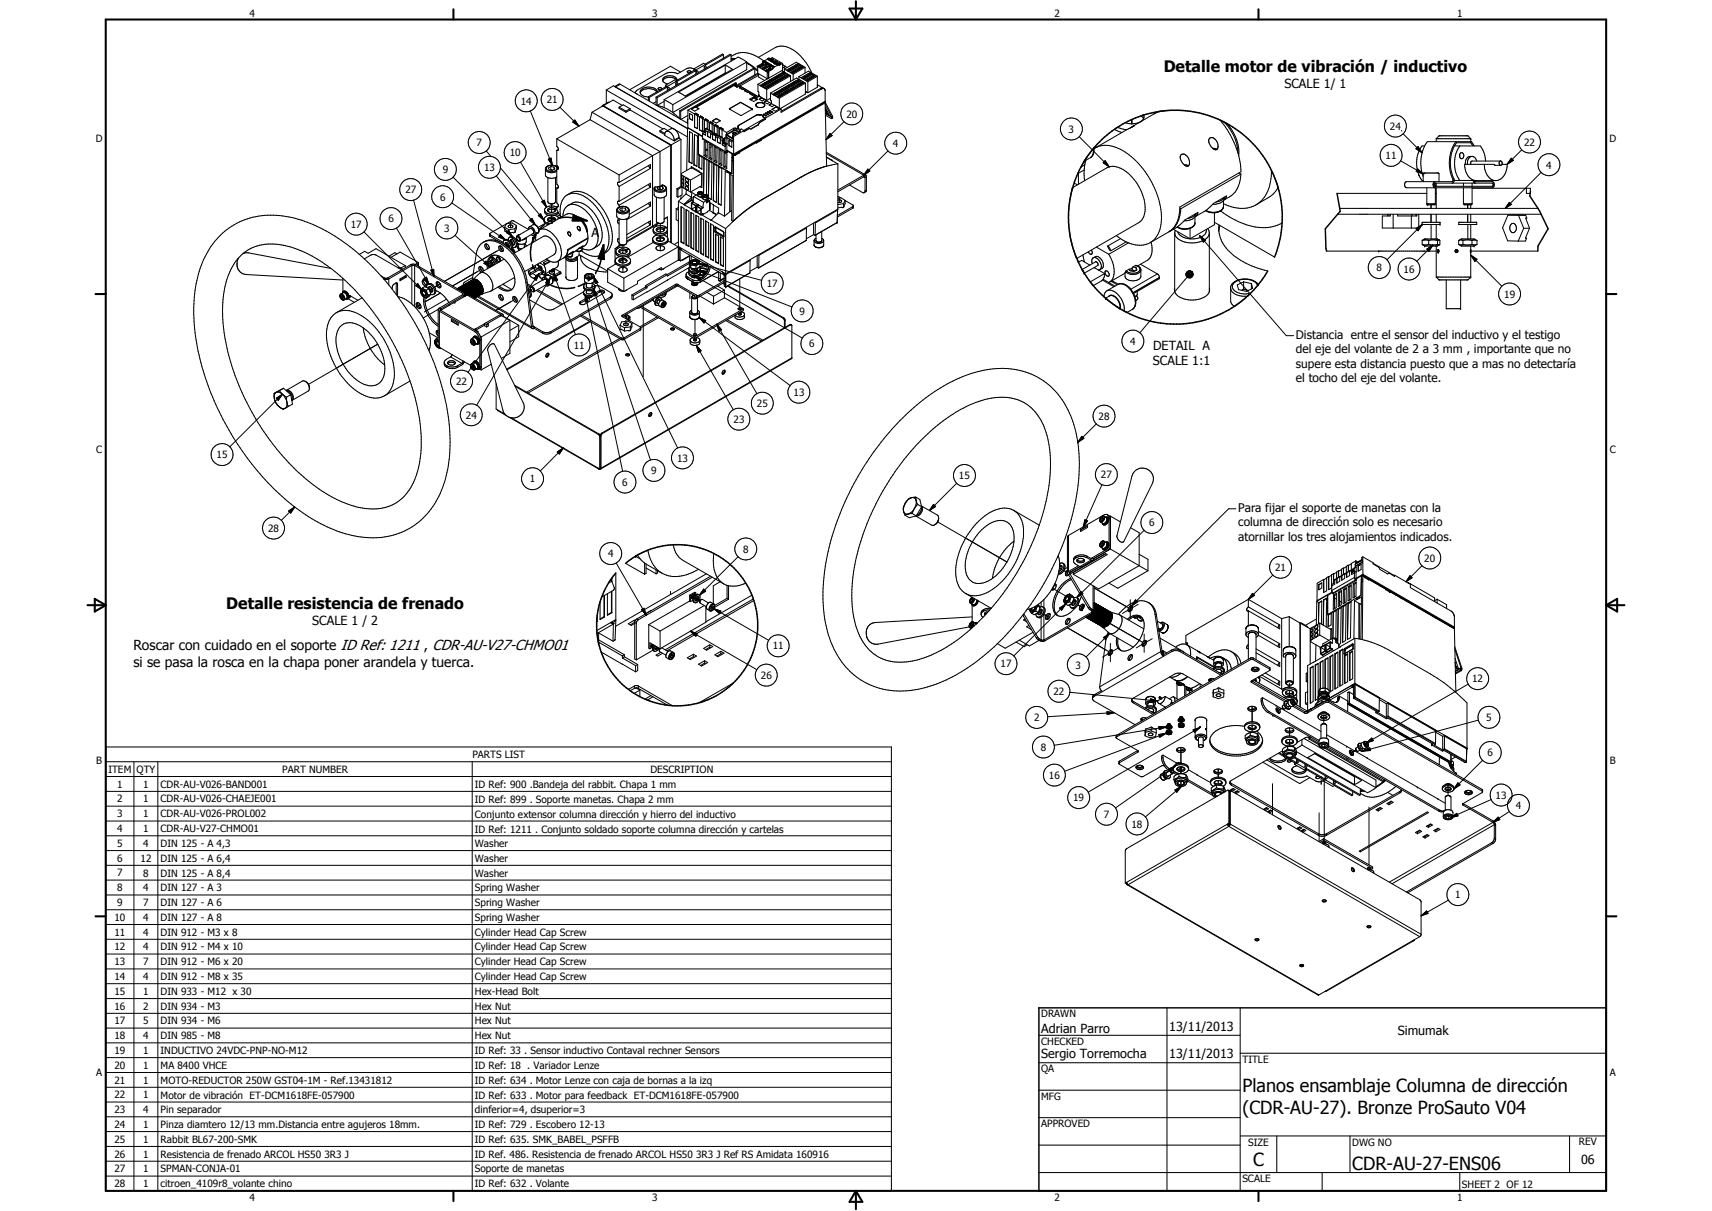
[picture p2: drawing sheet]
<svg xmlns="http://www.w3.org/2000/svg" width="594mm" height="420mm" viewBox="0 0 594 420" stroke-linecap="round" stroke-linejoin="round" font-family="sans-serif">
<defs><g id="words">
<g font-size="6.3">
<text x="431.1" y="379">Planos ensamblaje Columna de dirección</text>
<text x="431.1" y="386.5">(CDR-AU-27). Bronze ProSauto V04</text>
<text x="434.8" y="404.7">C</text>
<text x="469.2" y="406">CDR-AU-27-ENS06</text>
</g>
<g font-size="5.5">
<text x="403.8" y="24.9">Detalle motor de vibración / inductivo</text>
<text x="78.5" y="211.2">Detalle resistencia de frenado</text>
</g>
<g font-size="4.8">
<text x="46.3" y="225.6">Roscar con cuidado en el soporte ID Ref: 1211 , CDR-AU-V27-CHMO01</text>
<text x="46.3" y="231.4">si se pasa la rosca en la chapa poner arandela y tuerca.</text>
</g>
<g font-size="4.4">
<text x="445.7" y="30.5">SCALE 1/ 1</text>
<text x="205.3" y="82.3">A</text>
<text x="400.2" y="121.5">DETAIL A</text>
<text x="400" y="126.7">SCALE 1:1</text>
<text x="108.4" y="216.7">SCALE 1 / 2</text>
<text x="361.3" y="358.4">Adrian Parro</text>
<text x="405.7" y="357.7">13/11/2013</text>
<text x="485" y="359.2">Simumak</text>
<text x="361.3" y="367.1">Sergio Torremocha</text>
<text x="405.7" y="367.2">13/11/2013</text>
<text x="548.6" y="403.9">06</text>
</g>
<g font-size="4.1">
<text x="449.7" y="117.7">Distancia entre el sensor del inductivo y el testigo</text>
<text x="449.7" y="122.6">del eje del volante de 2 a 3 mm , importante que no</text>
<text x="449.7" y="127.6">supere esta distancia puesto que a mas no detectaría</text>
<text x="449.7" y="132.5">el tocho del eje del volante.</text>
<text x="429.7" y="177.7">Para fijar el soporte de manetas con la</text>
<text x="429.7" y="182.6">columna de dirección solo es necesario</text>
<text x="429.7" y="187.6">atornillar los tres alojamientos indicados.</text>
</g>
<g font-size="3.5">
<text x="86.6" y="5.8">4</text>
<text x="226.3" y="5.8">3</text>
<text x="365.9" y="5.8">2</text>
<text x="505.6" y="5.8">1</text>
<text x="189.7" y="35.8">21</text>
<text x="180.7" y="36.3">14</text>
<text x="293.7" y="40.9">20</text>
<text x="370.8" y="46.1">3</text>
<text x="482.3" y="45">24</text>
<text x="33.3" y="49.4">D</text>
<text x="165.4" y="50.8">7</text>
<text x="309.9" y="51">4</text>
<text x="528.9" y="50.6">22</text>
<text x="558.5" y="49.4">D</text>
<text x="168" y="59.4">13</text>
<text x="176.9" y="54.3">10</text>
<text x="480.8" y="55.2">11</text>
<text x="536.6" y="58.5">4</text>
<text x="153.6" y="60.1">9</text>
<text x="140.7" y="67.1">27</text>
<text x="152.7" y="69.6">6</text>
<text x="134.8" y="77.2">6</text>
<text x="121.7" y="79.1">17</text>
<text x="154.1" y="80.4">3</text>
<text x="477.6" y="94.1">8</text>
<text x="487" y="94.7">16</text>
<text x="266.1" y="99.5">17</text>
<text x="522" y="103.3">19</text>
<text x="277.4" y="109.2">9</text>
<text x="392.2" y="119.7">4</text>
<text x="199.1" y="121">11</text>
<text x="280.8" y="120.5">6</text>
<text x="158.3" y="133.6">22</text>
<text x="275.4" y="137.4">13</text>
<text x="262.7" y="141.2">25</text>
<text x="161.7" y="145.2">24</text>
<text x="254.5" y="146.8">23</text>
<text x="381.2" y="145.7">28</text>
<text x="33.4" y="157.3">C</text>
<text x="75.2" y="159">15</text>
<text x="235" y="160.2">13</text>
<text x="558.6" y="157.3">C</text>
<text x="183.8" y="167.4">1</text>
<text x="226" y="164.5">9</text>
<text x="332.8" y="166.3">15</text>
<text x="382" y="166">27</text>
<text x="215.9" y="168.6">6</text>
<text x="93" y="184.6">28</text>
<text x="398.7" y="182.6">6</text>
<text x="257.9" y="191.8">8</text>
<text x="211" y="193.3">4</text>
<text x="494.2" y="194.9">20</text>
<text x="442.5" y="198.2">21</text>
<text x="268.2" y="225.3">11</text>
<text x="347.2" y="231.6">17</text>
<text x="373.2" y="231.9">3</text>
<text x="264" y="235.5">26</text>
<text x="510.8" y="236.8">12</text>
<text x="365.5" y="241.1">22</text>
<text x="358.8" y="250.2">2</text>
<text x="515.7" y="250.1">5</text>
<text x="163.9" y="263.1">PARTS LIST</text>
<text x="361.1" y="260.5">8</text>
<text x="516.2" y="262.4">6</text>
<text x="33.4" y="265.2">B</text>
<text x="37.6" y="268.1">ITEM</text>
<text x="47.4" y="268.2">QTY</text>
<text x="98" y="268.1">PART NUMBER</text>
<text x="225.7" y="268.2">DESCRIPTION</text>
<text x="558.6" y="265.2">B</text>
<text x="40.7" y="273.3">1</text>
<text x="49.7" y="273.3">1</text>
<text x="55.7" y="273.3">CDR-AU-V026-BAND001</text>
<text x="164.8" y="273.3">ID Ref: 900 .Bandeja del rabbit. Chapa 1 mm</text>
<text x="364" y="270.2">16</text>
<text x="40.7" y="278.4">2</text>
<text x="49.7" y="278.4">1</text>
<text x="55.7" y="278.4">CDR-AU-V026-CHAEJE001</text>
<text x="164.8" y="278.5">ID Ref: 899 . Soporte manetas. Chapa 2 mm</text>
<text x="372.4" y="278">19</text>
<text x="519" y="277.2">13</text>
<text x="526" y="280.7">4</text>
<text x="40.7" y="283.5">3</text>
<text x="49.7" y="283.5">1</text>
<text x="55.7" y="283.5">CDR-AU-V026-PROL002</text>
<text x="164.8" y="283.7">Conjunto extensor columna dirección y hierro del inductivo</text>
<text x="383" y="283.8">7</text>
<text x="392.6" y="287.2">18</text>
<text x="40.7" y="288.7">4</text>
<text x="40.7" y="293.8">5</text>
<text x="49.7" y="288.7">1</text>
<text x="49.7" y="293.8">4</text>
<text x="55.7" y="288.7">CDR-AU-V27-CHMO01</text>
<text x="55.7" y="293.8">DIN 125 - A 4,3</text>
<text x="164.8" y="288.8">ID Ref: 1211 . Conjunto soldado soporte columna dirección y cartelas</text>
<text x="164.8" y="293.9">Washer</text>
<text x="40.7" y="299">6</text>
<text x="48.8" y="299">12</text>
<text x="55.7" y="299">DIN 125 - A 6,4</text>
<text x="164.8" y="299">Washer</text>
<text x="40.7" y="304.1">7</text>
<text x="49.7" y="304.1">8</text>
<text x="55.7" y="304.1">DIN 125 - A 8,4</text>
<text x="164.8" y="304.1">Washer</text>
<text x="40.7" y="309.2">8</text>
<text x="49.7" y="309.2">4</text>
<text x="55.7" y="309.2">DIN 127 - A 3</text>
<text x="164.8" y="309.3">Spring Washer</text>
<text x="504.9" y="311.7">1</text>
<text x="40.7" y="314.4">9</text>
<text x="49.7" y="314.4">7</text>
<text x="55.7" y="314.4">DIN 127 - A 6</text>
<text x="164.8" y="314.4">Spring Washer</text>
<text x="39.7" y="319.5">10</text>
<text x="49.7" y="319.5">4</text>
<text x="55.7" y="319.5">DIN 127 - A 8</text>
<text x="164.8" y="319.5">Spring Washer</text>
<text x="39.7" y="324.6">11</text>
<text x="39.7" y="329.8">12</text>
<text x="49.7" y="324.6">4</text>
<text x="49.7" y="329.7">4</text>
<text x="55.7" y="324.7">DIN 912 - M3 x 8</text>
<text x="55.7" y="329.8">DIN 912 - M4 x 10</text>
<text x="164.8" y="324.7">Cylinder Head Cap Screw</text>
<text x="164.8" y="329.8">Cylinder Head Cap Screw</text>
<text x="39.7" y="334.9">13</text>
<text x="49.7" y="334.9">7</text>
<text x="55.7" y="334.9">DIN 912 - M6 x 20</text>
<text x="164.8" y="334.9">Cylinder Head Cap Screw</text>
<text x="39.7" y="340">14</text>
<text x="49.7" y="340">4</text>
<text x="55.7" y="340">DIN 912 - M8 x 35</text>
<text x="164.8" y="340.1">Cylinder Head Cap Screw</text>
<text x="39.7" y="345.1">15</text>
<text x="49.7" y="345.1">1</text>
<text x="55.7" y="345.1">DIN 933 - M12 x 30</text>
<text x="164.8" y="345.2">Hex-Head Bolt</text>
<text x="39.7" y="350.3">16</text>
<text x="49.7" y="350.3">2</text>
<text x="55.7" y="350.3">DIN 934 - M3</text>
<text x="164.8" y="350.3">Hex Nut</text>
<text x="361.3" y="353">DRAWN</text>
<text x="39.7" y="355.4">17</text>
<text x="49.7" y="355.4">5</text>
<text x="55.7" y="355.4">DIN 934 - M6</text>
<text x="164.8" y="355.4">Hex Nut</text>
<text x="39.7" y="365.7">19</text>
<text x="39.7" y="360.6">18</text>
<text x="49.7" y="365.7">1</text>
<text x="49.7" y="360.5">4</text>
<text x="55.7" y="365.7">INDUCTIVO 24VDC-PNP-NO-M12</text>
<text x="55.7" y="360.6">DIN 985 - M8</text>
<text x="164.8" y="360.5">Hex Nut</text>
<text x="164.8" y="365.7">ID Ref: 33 . Sensor inductivo Contaval rechner Sensors</text>
<text x="361.3" y="362.5">CHECKED</text>
<text x="39.7" y="370.8">20</text>
<text x="49.7" y="370.8">1</text>
<text x="55.7" y="370.8">MA 8400 VHCE</text>
<text x="164.8" y="370.9">ID Ref: 18 . Variador Lenze</text>
<text x="431.1" y="368.7">TITLE</text>
<text x="33.4" y="373.2">A</text>
<text x="39.7" y="376">21</text>
<text x="49.7" y="376">1</text>
<text x="55.7" y="376">MOTO-REDUCTOR 250W GST04-1M - Ref.13431812</text>
<text x="164.8" y="376">ID Ref: 634 . Motor Lenze con caja de bornas a la izq</text>
<text x="361.3" y="372.1">QA</text>
<text x="558.6" y="373.2">A</text>
<text x="39.7" y="381.1">22</text>
<text x="49.7" y="381.1">1</text>
<text x="55.7" y="381.2">Motor de vibración ET-DCM1618FE-057900</text>
<text x="164.8" y="381.1">ID Ref: 633 . Motor para feedback ET-DCM1618FE-057900</text>
<text x="361.3" y="381.6">MFG</text>
<text x="39.7" y="386.2">23</text>
<text x="49.7" y="386.2">4</text>
<text x="55.7" y="386.2">Pin separador</text>
<text x="164.8" y="386.2">dinferior=4, dsuperior=3</text>
<text x="39.7" y="391.4">24</text>
<text x="49.7" y="391.3">1</text>
<text x="55.7" y="391.4">Pinza diamtero 12/13 mm.Distancia entre agujeros 18mm.</text>
<text x="164.8" y="391.4">ID Ref: 729 . Escobero 12-13</text>
<text x="361.3" y="391.1">APPROVED</text>
<text x="39.7" y="396.5">25</text>
<text x="39.7" y="401.6">26</text>
<text x="49.7" y="396.5">1</text>
<text x="49.7" y="401.6">1</text>
<text x="55.7" y="396.5">Rabbit BL67-200-SMK</text>
<text x="55.7" y="401.7">Resistencia de frenado ARCOL HS50 3R3 J</text>
<text x="164.8" y="396.5">ID Ref: 635. SMK_BABEL_PSFFB</text>
<text x="164.8" y="401.7">ID Ref. 486. Resistencia de frenado ARCOL HS50 3R3 J Ref RS Amidata 160916</text>
<text x="433.1" y="397.5">SIZE</text>
<text x="469.2" y="397.5">DWG NO</text>
<text x="547.9" y="397.4">REV</text>
<text x="39.7" y="406.7">27</text>
<text x="49.7" y="406.7">1</text>
<text x="55.7" y="406.7">SPMAN-CONJA-01</text>
<text x="164.8" y="406.8">Soporte de manetas</text>
<text x="39.7" y="411.9">28</text>
<text x="49.7" y="411.9">1</text>
<text x="55.7" y="411.9">citroen_4109r8_volante chino</text>
<text x="164.8" y="411.9">ID Ref: 632 . Volante</text>
<text x="431.1" y="410.2">SCALE</text>
<text x="507.3" y="412.3">SHEET 2 OF 12</text>
<text x="86.6" y="416.7">4</text>
<text x="226.3" y="416.7">3</text>
<text x="365.9" y="416.7">2</text>
<text x="505.6" y="416.7">1</text>
</g>
</g></defs>
<g fill="none" stroke="#000" stroke-width=".35">
<path d="M251 19l-.3-.2-6.1 3.5M251 19l-6.2 3.6M251 19v1.2M253.7 19.6a8.5 8.5 0 0 1 10 .6l1.4 1M253.7 19l-25.7 14.9M253.7 19l-.3-.2-25.7 14.9M253.7 19v2.2M263.2 19.9l5.8-3.4a7.4 7.4 0 0 1 8.1 2.3 18.7 18.7 0 0 1 4.6 6.6M184 38.5l7.7 18.9M194.3 37.2l6.6 6.6M205.4 38.9l23.6 13.7M205.4 38.9l-.6 2.6"/>
<path d="M209.2 36.7l23.6 13.7M209.2 36.7l-3.8 2.2M209.2 36.5l-.3 .5M209.3 36.7l-.1 .1M209.3 36.7l23.6 13.6M209.8 36.4l-.6 .1M210.4 31.2l2.5-1.4 25.8 14.9M210.4 31.2v4.7M210.4 31.2l23.4 13.5M211.4 35.5h-.4l-1.8 1M214.8 37.2v.4l2.4 1.3M214.8 37.2l2.4 1.3"/>
<path d="M214.8 37.2l1.5-.8 2.3 1.3M215.3 29.3l5.6 3.2M215.3 29.3l-.5-.1-1.5 .8M215.3 29.3l-1.9 .8M215.9 36.6l-3.1-1.9-3.5 2M217.2 38.5v.4M218.6 37.7l-1.4 .8M218.6 38.1l-1.4 .8M218.6 37.7v.4M218.6 38.1l11.5 6.6M220.9 32.5l.2 .1M220.9 32.5l12.5 7.3"/>
<path d="M222.2 32.2a2.64 2.64 0 0 0 2.8 1.5M225 33.6l.3 .2M225 33.6v1.3M225.3 33.8v1.3M227.7 33.7l.3 .2M227.7 35.3l-1 .6M227.7 33.7v2.7M227.9 36.6a14.9 14.9 0 0 1 8.1 4.7M227.9 31.9a3.8 3.8 0 0 0-5.7 .3M228 33.9v2.7l2.5-1.4M228.1 31.8a3.6 3.6 0 0 0-5.3-.9l-.6 .6v.7M229.6 30.9a.59 .59 0 0 0-.6-.5 .59 .59 0 0 0-.6 .6l.9 .1"/>
<path d="M230.5 34.6l3 1.7M230.5 34.6v2.7M230.9 29.6l.7 .4M230.9 29.6v.6M231.6 30v.5M231.6 30.2l-6.3 3.6M231.6 30.2l-.3-.2-6.3 3.6M231.6 30.5l.5-.2 .5 .6M231.6 30.5l.5 .7M231.6 30.2v1.3M233.4 39.8h.1M233.5 39.8l5.2 3"/>
<path d="M234.5 28.8l.5 .7M234.5 28.8v1M234.9 27.9a3.2 3.2 0 0 0-5 .1M234.9 27.9a2.57 2.57 0 0 0-3.9-1.4 1.26 1.26 0 0 0-1.1 1.4 1.26 1.26 0 0 0 1.4 1.1l.4 .1M234.9 28.1v.5M234.9 28.6l.6 .6M234.9 28.6l-.4 .2M234.9 28.1l-3.3 1.9M234.9 28.1l-.7-.4-3.3 1.9M235.4 32l16.3-9.4 2.5 1.4-16.3 9.4zM235.9 38.4l.3 .2M235.9 38.4v2.7"/>
<path d="M236.2 25l-3.5-2-14.2 8.2M236.2 38.6v2.8M238.7 38.2v6.3l.3-.1 4.8 2.8M238.7 38.2l2.3 1.3M239.3 39.4l1 .6v1.7l-1-.6zM239.7 25.1l.1-.1a.69 .69 0 0 0-.7-.5 .69 .69 0 0 0-.6 .5l.9 .3M240.8 23.9l.7 .4M240.8 24a2.46 2.46 0 0 0-2.6-.2l-3.1 1.8a4.7 4.7 0 0 0-4.2 0l-9.8 5.7-.7 .9M240.8 23.9v.6M241 39.5v4.6M241 39.6l1 .6M241.3 39.4h.1"/>
<path d="M241.3 39.4l1 .6M241.3 39.4l-.3 .2M241.3 39.4l1 .5M241.3 37.1l1.2 .7M241.3 37.1l-1.4 .8M241.3 37l-1.4 .9 1.2 .7 1.4-.9-.9-.5M241.3 37l.1 .1M241.4 37l-.1 .1M241.4 37l.2 .1M241.5 39.3h.1M241.5 39.3l.9 .6M241.5 39.3l.9 .6-.4 .2"/>
<path d="M241.5 39.3l-.2 .1M241.5 39.3l-.5 .2M241.5 24.8l.5 .6M241.5 24.8l.5-.2 .5 .5M241.5 24.5l-6.6 3.8M241.5 24.5l-.4-.2-6.4 3.7M241.5 24.5v1.2M241.5 24.3v.5M241.6 37.1v.1M244.4 23.1l.5 .7M244.4 23.1v.9M244.8 22.4l-.7-.4-3.3 1.9"/>
<path d="M244.8 22.9l.5 .6M244.8 22.9l-.4 .2M244.8 22.4v.5M244.8 22.4l-3.3 1.9M251.7 25.3l.2 .1M251.7 25.3l-13.9 8M251.7 22.6v2.7M253.1 37.8h.1M253.7 20.3h1.5M254.7 29.6l-13.1 7.5M254.7 29.6l1 .6M254.7 29.6h.1"/>
<path d="M254.7 29.6l-13.1 7.6M254.8 20.6h-1.1M255.2 29.4l-.2 .1 1.1 .5M255.2 29.4v.1M255.5 28.9l-.6 .3 .3 .2M255.5 28.9l-.3-.2-16.5 9.5M255.7 30.2h.1M255.9 30.1l-.2 .1M255.9 30.1l-1.2-.8-13.3 7.7M255.9 30.1l1 .3M256.7 29.9l6.4 3.7M256.7 29.8l6.4 3.7"/>
<path d="M256.7 29.8v.1M256.7 29.9l-.3 .2M256.8 30.4l1 .6M256.8 30.4l-.1 .1M256.9 35.6l-3.8 2.2M256.9 30.4h.1M256.9 35.6h.1M256.9 30.4l-.3 .1 2 .9M257 35.6h.1M257.1 35.6h-.2M257.1 35.6l3.9 2.2M257.1 35.6l3.9 2.3-3.9 2.2-4-2.3"/>
<path d="M257.1 35.6h.1M258.4 31.5l1.1 .5M258.4 31.5l1.9 .8M258.6 31.4h.1M258.6 31.4l-.2 .1M259.1 21.6l3.8 2.8M259.1 21.9l2.7 1.8M259.1 21.5l-2.9-1.7-25.7 14.8M259.1 21.5l-25.6 14.8M259.1 21.5v2.7l-25.6 14.8v-2.7M260 32.5l1.3 .4M260 32.5l1.1 .6 .2-.2"/>
<path d="M260.1 34.4l1.4-.8 1.4 .8-1.4 .8zM260.3 32.3v.1M260.3 32.3l-.3 .2M261.3 32.9l.7 .4M261.5 33.6l.1 .4M261.6 34l-1.1 .6M261.6 34l1.1 .6M261.6 34l1 .6M261.6 34l-1.1 .7M261.9 23.8l1 .9M261.9 23.8l-25.7 14.8M261.9 23.8l-.3-.2-25.7 14.8"/>
<path d="M261.9 23.8v2.2M262 33.4l.7 .4M262 33.4h-.2M262 33.3l-.2 .1M262 33.3v.1M262.5 39.9v.1M262.5 39.9l-6.2 3.6M262.6 39.9l1.1 .1M262.6 39.9l-.1 .1M262.6 39.9h-.1M262.7 35.8a.87 .87 0 0 0-.3 1.1 .87 .87 0 0 0 1.1 .4l1.6-.3M262.7 35.8a1.71 1.71 0 0 1 2.7 .8l-.3 .4"/>
<path d="M262.7 35.8l.1 .1M262.8 23l.1 2.4M262.8 23l3.6 2.1M262.8 35.9a1.56 1.56 0 0 1 2.5 .8l-.2 .3M262.8 35.9l-.5 .4 .5 .8M262.9 25.4l-7.3 4.3-.1-.8M262.9 25.4l3.3 1.9M263 29.3v2.4l.3 .2 .1 1.2M263 29.3l3.1 1.7M263.2 26.1l-6.5 3.7M263.3 33.4l1 .6M263.3 33.4l-.8 .5-.7-.5"/>
<path d="M263.4 33.2l-.2 .1M263.4 33.1l-.3 .2 .2 .1M263.4 22.9v.2M263.4 23.1l-.1 .1M263.4 33.1l.9 .7M263.5 34.4l1 .7 .8-.6 .7 .4M263.5 34.5l.7-.5 1.1 .6M263.5 39.9h-.9M263.7 22.7v.2M263.7 22.7l.7 .4-.6 .3-.4-.2v-.3M263.7 22.9l-.3 .2M263.7 22.7l-.3 .2"/>
<path d="M263.7 22.9l.5 .3M264 39.8l1 .5M264 39.8l-.3 .2M264.1 39.7l-.4 .3M264.1 39.7l-.1 .1M264.1 39.7l.9 .6-.3 .2M264.3 33.8v.1M264.3 33.9l.9 .5M264.3 34l1.8 .8M264.3 22.4l-.1 .1a.47 .47 0 0 0 .4 .5 .47 .47 0 0 0 .5-.3M264.3 22.4v.3M264.3 34h.1"/>
<path d="M264.3 34l-.8 .4M264.3 22.4h.8v.3M264.3 22.7h.8M264.3 22.7h-.1M264.4 29.7l-.3 .1M264.4 29.7l.6 .3M264.4 29.3l.9 .5-.6 .3-.6-.3M264.4 29.3l-.6 .3 .3 .2M264.4 29.3v.4M264.5 22l-1.7 1M264.5 22h.1M264.6 21.5l-.1 .5"/>
<path d="M264.6 21.5v.5M264.6 23.6v.2M264.6 23.8l-.1 .1M264.7 29.1a1.12 1.12 0 0 1 1.4 .2l-.5 .3zM264.7 21.5h.1M264.7 22h-.1M264.7 22l.9 .5M264.7 21.4l1 .6M264.7 21.4v.6M264.8 21.3l-.2 .2M264.8 21.3l.9 .6M264.8 21.3h.1"/>
<path d="M264.8 21.3l1 .5M264.9 23.4l.7 .4-.8 .2-.3-.3 .1-.1M264.9 23.6l-.3 .2M264.9 23.4v.2M264.9 23.4l-.3 .2M264.9 23.6l.5 .3M265.1 39.6l.9 .6M265.1 39.6l-.2 .2M265.1 39.6h.1M265.1 39.6l-.3 .2 1 .5 .2-.2M265.1 39.6l.9 .5M265.1 21.3l-.1 .1"/>
<path d="M265.1 21.2h.1M265.1 30.4l.7-.4 .6 .4-.5 .3zM265.1 21.2l-.2 .1M265.1 21.2l.9 .6M265.1 21.2v.2l1.8 1.2M265.2 21.1l-.1 .1M265.2 21.1h.1M265.2 21.1l.9 .6M265.2 21.1l.9 .5M265.3 29.2l-.3 .2M265.3 29.2l.5 .3M265.3 28.8v.4"/>
<path d="M265.3 27.9l-2.1-1.2v-1.1l-7.3 4.2M265.5 39.3l.3-.1 .9 .6-.2 .1zM265.5 23.1l-.1 .1a.48 .48 0 0 0 .4 .4 .48 .48 0 0 0 .5-.2M265.5 23.1h.6l.2 .3M265.5 23.4l-.1 .1M265.5 23.4l.8 .1M265.5 23.1v.3M265.7 22v.3M265.7 22.1l.3 .2-.2 .4M265.7 22.1l-.1 .5 .2 .1M265.7 21.9v.1M265.8 22.1h-.1"/>
<path d="M265.8 24.5l-.1 .1M265.8 21.8h.1M265.8 22.1l.2 .1M265.8 21.8l-.1 .1M265.8 30.4l-.3 .2M265.8 39.2l-.2 .2M265.8 39.2l.9 .6M265.8 30v.4M265.8 39.2h.1M265.8 21.8v.1M265.8 30.4l.3 .2M265.8 22h.1"/>
<path d="M265.8 21.9v.1M265.8 24.3v.2M265.8 24.5h.1M265.8 24.3l-.1 .3M266 35l-.8 .4 1 .6 .8-.4M266 22.1v.5M266 35l1 .6M266 22.6l-.2 .1M266 22.6l.8 .6M266 22.1l.9 .5M266 34.9v.1M266 22l.9 .5"/>
<path d="M266 21.8v.2M266 22l1.2 .6v-.2M266 22v.1M266.1 31v3.8M266.1 21.7l-.1 .1M266.1 28.3l.9 .5-.6 .4-.7-.3M266.1 21.6h.1M266.1 24.1l.6 .4-.5 .2-.5-.1M266.1 24.3l-.3 .2M266.1 21.6v.1M266.1 24.1v.2M266.1 28.3v.4"/>
<path d="M266.1 24.1l-.3 .2M266.1 24.3l.5 .3M266.1 28.7l.6 .3M266.1 28.7l-.3 .2M266.1 28.3l-.6 .4 .2 .2M266.1 21.8h.1M266.1 21.6v.2M266.2 21.8l-.4 .3M266.2 38.9l.3-.1 1 .5-.3 .2zM266.2 27.3h.1M266.3 21.9v.2M266.3 21.9l.9 .5"/>
<path d="M266.4 21.8v.1M266.4 25.1v.2M266.4 25.3l.4-.3v2.1M266.4 20.6h.1M266.4 21.9h-.1M266.4 25.3l-.2 2M266.4 21.8l.9 .6M266.4 21.8h.1M266.4 20.5l-1.1 .6M266.4 20.4v.2M266.4 21.8l1 .6M266.4 20.5l.9 .5"/>
<path d="M266.4 20.6l.9 .6M266.4 20.4h.1M266.4 20.4l1 .6M266.5 20.4l.9 .6M266.5 38.8l-.2 .1M266.5 38.8l.9 .5M266.5 38.8h.1M266.6 20.4h.1M266.6 29.5l.6 .4M266.6 29.5l-.6 .4 .6 .4 .6-.3M266.6 30l.3 .1M266.6 30l-.3 .1"/>
<path d="M266.6 29.5v.5M266.7 20.3h.1M266.7 20.3l-.2 .1M266.7 25.1v2.1M266.7 20.3v.1M266.7 20.2v.1M266.7 23.8v.2M266.7 24l.8 .1M266.7 20.3l.9 .7 .1-.2M266.7 24l-.1 .1M266.7 20.3l1 .5M266.8 20.2h-.1"/>
<path d="M266.8 20.2l1 .5M266.8 29.5l.7-.4 .5 .3-.5 .4zM266.8 20.2l.9 .5M266.9 36.4l.8-.5 1 .7M266.9 22.9l.3 .1-.2 .4M266.9 22.9l-.1 .4 .2 .1M266.9 22.6v.4M266.9 27.8v.4M266.9 28.2l-.3 .2M266.9 27.8l.9 .6-.6 .3-.6-.3M266.9 28.2l.6 .3M266.9 27.8l-.6 .4 .3 .2"/>
<path d="M266.9 22.5v.1M266.9 22.5h.1M267 22.8l-.1 .1M267 22.8l.2 .1M267 22.5v.1M267 22.7h.1M267 35.6l.8 .3M267 22.6v.1M267.2 23.3l-.2 .1M267.2 22.8v.6M267.2 23.4l.8 .5M267.2 22.8l.9 .5"/>
<path d="M267.2 22.7v.1M267.2 29.9v.1M267.2 22.7l1.2 .6v-.1M267.2 22.7l1 .5M267.2 38.4l.9 .5M267.2 38.4l-.2 .1M267.2 38.4l-.3 .1 1 .6 .3-.2M267.2 22.4h.1M267.2 38.4h.1M267.2 38.4l1 .5M267.2 20.4l.8-.4 3.6 2M267.3 21v.2"/>
<path d="M267.3 22.4h.1M267.3 22.4h-.1M267.4 22.4l-.4 .4M267.4 32.3v2.5l.3 .2v.9M267.4 32.3l3 1.8M267.4 34.1l-1.3 .7M267.4 21h-.1M267.4 21l.1 .1M267.5 29.5l-.3 .1M267.5 29.5l.3 .1M267.5 29.1v.4M267.5 22.7l-.1 .1"/>
<path d="M267.5 22.6l.9 .6M267.5 22.6v.2M267.5 22.6h.1M267.5 22.5l1.1 .5M267.5 22.5h.1M267.5 22.5v.1M267.5 21.3h.1M267.6 21.3h-.1M267.6 21.1v.2M267.6 21.2l.9 .5M267.6 21.3l.9 .5M267.6 21.1h.1"/>
<path d="M267.6 20.5l.8 .1-.2 .4M267.6 20.5l-.1 .1M267.6 21.1l1 .5M267.6 20.5v.1M267.7 20.8h.1M267.7 21.1l.9 .5M267.7 20.7l.2 .3M267.7 20.7v.1M267.8 20.7l.6 .2M267.8 35.9l-.9 .5 1 .6 .9-.5 2.3 1.3M267.8 27.8l-.4 .1M267.8 27.3v.5"/>
<path d="M267.8 35.9v.1M267.8 21l-.5 .2M267.8 21h.1M267.8 21l.1 .1M267.8 27.3l.8 .6-.6 .3-.6-.3M267.8 27.8l.5 .3M267.8 27.3l-.7 .4 .3 .2M267.9 37.9l1.4-.8 1.2 .7-1.4 .8zM267.9 21.1l-.1 .1M267.9 21.2l.9 .5 .1-.2M267.9 21h.1M267.9 21l1 .5"/>
<path d="M267.9 21v.2M268 27.2a1.12 1.12 0 0 1 1.4 .2l-.5 .3zM268 20.9l-.1 .1M268 20.9l.9 .5M268 20.9l.9 .6M268.1 24l-1.7 1.1M268.1 23.5v.5M268.1 23.5h.1M268.1 23.2l.2 .2M268.1 23.2v.5M268.1 23.5l.1 .1M268.2 23.5h-.1"/>
<path d="M268.2 23.5h.1M268.2 32.7l.6-.4 .9 .5-.6 .4zM268.2 23.6l-.1 .4M268.3 23.4h.1M268.3 29l-.3 .2M268.3 28.6l-.7 .4 .6 .3 .7-.3M268.3 29l.3 .2M268.3 28.6v.4M268.3 28.6l.6 .4M268.3 23.5l-.1 .1M268.4 28.5l.7-.4 .6 .3-.5 .4zM268.5 21.7v.2"/>
<path d="M268.6 23l-.2 .2M268.6 21.6h.1M268.6 23l-.4 .5M268.6 21.6l-.1 .1M268.6 26.9v.4M268.6 27.3l-.3 .2M268.6 27.3l.5 .3M268.6 21.6l.1 .2M268.8 21.9l.9 .6M268.8 32.3v.4M268.8 21.9l.9 .5M268.8 32.7l.6 .3"/>
<path d="M268.8 32.7l-.3 .2M268.8 26.8l.6-.4 .9 .5-.6 .4zM268.8 21.2l.8 .1-.2 .4M268.8 21.2v.1M268.8 21.8h.1M268.8 21.2l-.1 .1M268.8 21.8l.9 .6M268.9 29h.1M268.9 21.8l-.1 .1M268.9 21.8h.1M268.9 21.8l.9 .5M268.9 21.4l.1 .2"/>
<path d="M268.9 21.6l-.4 .3M268.9 21.6h.1M268.9 21.6l.1 .2M268.9 21.4v.1M268.9 21.4l.7 .1M269 21.6l.1 .1M269 32.2a1.12 1.12 0 0 1 1.5 .1l-.6 .4zM269.1 21.7h.1M269.1 28.5l.3 .2M269.1 28.5l-.3 .2M269.1 28.1v.4M269.1 21.7v.2l.9 .5v-.2"/>
<path d="M269.1 21.7l.9 .5M269.2 21.6l-.1 .1M269.2 21.6h.1M269.2 21.6l1 .5M269.2 21.6l.9 .5M269.3 28l.6-.4 .6 .5-.6 .3zM269.3 37.1l1.2 .7M269.3 37.1l-1.4 .9M269.3 37.1h.1M269.4 26.8l-.3 .2M269.4 26.8l.6 .3M269.4 26.4v.4"/>
<path d="M269.5 33.4l.6-.3 .6 .3-.5 .4zM269.6 31.8v.5M269.6 32.3l-.3 .1M269.6 32.3l.6 .2M269.7 22.4h.1M269.7 22.4v.2M269.8 22.3h.1M269.8 22.3l-.1 .1M269.8 22.3l.1 .2M269.8 31.7l.6-.3 .9 .5-.6 .3zM269.9 22.5h.1M269.9 22l.1-.1a.44 .44 0 0 1 .5-.1 .44 .44 0 0 1 .3 .4"/>
<path d="M269.9 28.1l.3 .1M269.9 28.1l-.3 .1M269.9 27.6v.5M270 21.9v.1M270 22.1l.8 .1M270 22.1v.1M270.1 27.6l.6-.4 .6 .3-.5 .4zM270.1 22.1h.1M270.1 22.4l-1.8 1.1M270.1 22.4l-.4 .2M270.1 33.1v.4M270.1 33.5l-.3 .2"/>
<path d="M270.1 33.5l.3 .2M270.2 22.1v.3M270.2 26.3l-.3 .2M270.2 25.9l.9 .6-.6 .3-.6-.3M270.2 26.3l.6 .3M270.2 25.9v.4M270.2 25.9l-.6 .4 .3 .2M270.3 32.9l.7-.3 .6 .4-.7 .3zM270.4 31.7l-.3 .2M270.4 31.7l.6 .3M270.4 31.4v.3M270.4 34.1v3.4"/>
<path d="M270.4 25.8l.7-.4 .8 .6-.6 .3zM270.6 31.2l.7-.3 .9 .5-.6 .3zM270.7 27.2v.4M270.7 27.6l-.2 .1M270.7 27.6l.4 .1M270.8 22.2l-.7 .2M271 33l-.3 .1M271 33l.3 .2M271 32.6v.4M271.1 37.8l-5.5 3.2M271.1 25.4v.5M271.1 25.9l.5 .3"/>
<path d="M271.1 25.9l-.4 .1M271.1 32.5l.7-.4 .6 .3-.5 .4zM271.3 31.3l.6 .3M271.3 31.3l-.3 .2M271.3 30.9v.4M271.3 25.3a1.12 1.12 0 0 1 1.4 .2l-.5 .3zM271.5 30.7l.6-.3 .9 .5-.6 .4zM271.6 22.5l.2 .1M271.6 22v2.7M271.6 26.7v.4M271.6 22l-1.2 .7-.2-.3M271.6 27.1l.3 .2"/>
<path d="M271.6 26.7l-.7 .4 .6 .3 .7-.3M271.6 27.1l-.3 .2M271.6 26.7l.6 .4M271.7 26.6l.7-.4 .6 .3-.5 .4zM271.8 32.5l-.3 .2M271.8 32.5l.3 .2M271.8 32.1v.4M271.8 22.6l-.2 .1M271.8 22.6l.7 .4M271.9 25.4l.6 .3M271.9 25.4l-.3 .2M271.9 25v.4"/>
<path d="M272.1 30.8l.6 .3M272.1 30.8l-.3 .2M272.1 30.4v.4M272.2 27.1h.1M272.2 24l3 1.7M272.2 24v1M272.3 30.3a1.16 1.16 0 0 1 1.5 .1l-.6 .4zM272.4 26.2v.4M272.4 26.6l.3 .2M272.4 26.6l-.3 .2M272.5 23l.1 .1M272.5 23l-.6 .4 .6 .4"/>
<path d="M272.5 23l.6 .4M272.6 26.1l.6-.4 .6 .5-.7 .3zM272.6 32l.3 .2M272.6 32l-.3 .2M272.6 31.6l-.7 .4 .6 .3 .7-.3M272.6 31.6v.4M272.6 31.6l.6 .4M272.8 31.5l.6-.3 .6 .3-.5 .4zM272.9 30.4l-.3 .1M272.9 30.4l.6 .2M272.9 29.9v.5M273.1 29.8l.6-.3 .9 .5-.6 .3z"/>
<path d="M273.2 25.7v.5M273.2 32h.1M273.2 26.2l.3 .1M273.2 26.2l-.3 .1M273.4 31.6l-.3 .1M273.4 31.6l.3 .1M273.4 31.2v.4M273.6 24l-.6 .3 .3 .2M273.6 31l.7-.3 .6 .4-.7 .3zM273.6 24l.9 .5-.6 .3-.6-.3M273.6 24.4l-.3 .2M273.6 24.4l.6 .3"/>
<path d="M273.6 24v.4M273.7 29.8l-.3 .2M273.7 29.8l.6 .3M273.7 29.5v.3M273.9 29.3l.7-.3 .9 .5-.6 .3zM274.3 31.1l.3 .2M274.3 31.1l-.3 .1M274.3 30.7v.4M274.3 26.3l-8.2 4.7M274.3 26.3v2M274.3 25.1l.7-.4 .5 .4-.5 .3zM274.3 26.3l-3-1.8-8.3 4.8"/>
<path d="M274.4 23.5l.9 .5-.6 .4-.6-.4M274.4 30.6l.7-.4 .6 .3-.5 .4zM274.4 23.5l-.6 .3 .3 .2M274.4 23.9l-.3 .1M274.4 23.9l.6 .3M274.4 23.5v.4M274.6 29.4l-.3 .1M274.6 29.4l.6 .3M274.6 29v.4M274.7 23.4l.5-.4 1 .5-.7 .4zM274.8 28.8l.6-.3 .9 .5-.6 .4zM275 25.1l.3 .2"/>
<path d="M275 25.1l-.3 .2M275 24.7v.4M275.1 30.6l.3 .2M275.1 30.6l-.3 .2M275.1 30.2v.4M275.2 23.4l-.3 .2M275.2 23.4l.6 .3M275.2 23v.4M275.2 25.7v2M275.4 28.9l-.3 .2M275.4 28.9l.6 .3M275.4 28.5v.4"/>
<path d="M275.6 28.4a1.16 1.16 0 0 1 1.5 .1l-.6 .4zM275.8 24.6l-.3 .2M275.8 24.6l.3 .2M275.8 24.3l-.7 .3 .7 .3 .6-.2M275.8 24.3v.3M275.8 24.3l.6 .3M275.9 29.7l-.7 .4 .6 .3 .7-.3M275.9 30.1l-.3 .2M275.9 30.1l.3 .2M275.9 29.7v.4M275.9 29.7l.6 .4M276 24.1l.6-.3 .6 .4-.6 .3z"/>
<path d="M276.1 29.6l.6-.3 .6 .3-.5 .4zM276.1 22.9l-.3 .2M276.1 22.5l.9 .5-.6 .4-.6-.3M276.1 22.9l.6 .3M276.1 22.5v.4M276.1 22.5l-.6 .4 .3 .2M276.2 28.4l-.3 .2M276.2 28.4l.6 .3M276.2 28v.4M276.4 24.6v.1M276.4 27.9l.6-.3 .9 .5-.6 .3zM276.5 30.1h.1"/>
<path d="M276.6 24.2l-.3 .1M276.6 24.2l.3 .2M276.6 23.8v.4M276.7 29.7l-.3 .1M276.7 29.7l.3 .1M276.7 29.3v.4M276.8 23.7l.6-.4 .6 .3-.5 .4zM276.9 22.1l-.6 .3 .3 .2M276.9 29.1l.7-.3 .6 .4-.7 .3zM276.9 22.5l-.3 .1M276.9 22.5l.6 .3M276.9 22.1v.4"/>
<path d="M276.9 22.1l.9 .5-.6 .3-.6-.3M277 27.9l.6 .3M277 27.9l-.3 .2M277 27.6v.3M277.2 26.6l3.1 1.8M277.2 26.6v1M277.4 23.7l-.3 .2M277.4 23.7l.3 .2M277.4 23.3v.4M277.6 29.2l.3 .2M277.6 29.2l-.3 .1M277.6 28.8v.4"/>
<path d="M277.6 23.2l.7-.4 .5 .4-.5 .3zM277.7 28.7l.7-.4 .6 .3-.5 .4zM278.1 26.9l.6-.3 .9 .5-.6 .4zM278.3 23.2l-.3 .2M278.3 23.2l.2 .2M278.3 22.8v.4M278.4 28.7l.3 .2M278.4 28.7l-.3 .2M278.4 28.3v.4M278.7 27l-.3 .2M278.7 27l.6 .3M278.7 26.6v.4"/>
<path d="M278.9 26.5a1.16 1.16 0 0 1 1.5 .1l-.6 .4zM279.4 23.4l-4.2 2.3M279.4 23.4l-3.1-1.8-4.1 2.4M279.4 23.4v2M279.4 27.7l.6-.4 .6 .4-.5 .4zM279.5 28.8v3.8l-8.7 5.1M279.5 26.5l-.3 .2M279.5 28.8l-3.1-1.7-9 5.2M279.5 26.1v.4M279.5 28.8l-9.1 5.3M279.5 26.5l.6 .3M279.5 31.7l.2 .2"/>
<path d="M279.7 26l.6-.3 .9 .5-.6 .3zM279.7 31.8v.1M279.7 31.8l.6 .4M280 32l-.5 .3M280 27.7l.3 .2M280 27.7l-.3 .2M280 27.3v.4M280.2 27.2l.7-.3 .6 .4-.7 .3zM280.3 26l-.3 .2M280.3 26l.6 .3M280.3 25.7v.3M280.3 28.4v3.8"/>
<path d="M280.5 25.5l.6-.4 1 .6-.7 .3zM280.9 27.3l.3 .2M280.9 27.3l-.3 .1M280.9 26.9v.4M281 26.8l.7-.4 .6 .3-.5 .4zM281.1 25.6l-.3 .1M281.1 25.6l.6 .3M281.1 25.1v.5M281.7 26.8l-.3 .2M281.7 26.8l.3 .2M281.7 26.4v.4M281.8 26.3l.7-.4 .6 .4-.7 .3z"/>
<path d="M282.5 26.3l.3 .2M282.5 26.3l-.3 .2M282.5 25.9v.4M283.6 26.5l-3.3 1.9M283.6 26.5v3.8l-3.3 1.9M283.6 29.6l.2 .2-.2 .1M283.6 29.6l.2 .2M283.6 29.4l1.9 1.1M283.6 26.5l-3.1-1.8-3.3 1.9M284.8 30.6l-13.7 8M284.8 30.6l.4 .3M285.2 30.9l-14.1 8.1v-1.2"/>
<path d="M285.2 30.9a.7 .7 0 0 1 .7-.2 .7 .7 0 0 1 .4 .7v3.9l-31.7 18.4M285.5 30.5l-.7 .1M285.5 30.5l.4 .2M286.3 35.4l-22.3 12.9 .1 .2M286.3 35.4v.3M286.3 35.4l2.6 5v.5l-.3 .2M286.3 35.7l.5 21.9-6.6 2.6-15.8 9M286.3 35.7l-22.2 12.8M286.3 36.2l2.3 4.4M286.3 35.1l-31.7 18.4M286.4 37.4l1.2 2.4M286.4 37.5h.1"/>
<path d="M286.4 38.4l.3 .5M286.4 39.3l2.2 1.3M286.4 39.4l2.2 1.3M286.4 40l2.1 1.1M286.6 37.9l.4 .8M286.6 37.8l-.2 .3M286.7 38.9l.1 .1M286.8 39v.1M286.8 39.1l.3 .3M287 38.7h.1M287 38.7l-.3 .2M287.1 39.4l.3 .4"/>
<path d="M287.1 38.7v.1M287.1 38.8l-.3 .3M287.3 39.1l-.2 .3M287.4 39.8h.2M287.5 39.6l-.1 .2M287.6 39.8h.1M396.9 39.9a2.49 2.49 0 0 1-2.5 2.9l-2.5 .1-1.4-.4M400.3 39l.3 .5M402 38.7l-8.7 5M168.7 52.4l1.6 1.9M173.6 58.2l15.2 18.2M180.6 56.3l9 15.6"/>
<path d="M189.3 58.8a2.76 2.76 0 0 0 3.9 .6M190.3 55.2l.9-.3 .5 2.5zM190.7 57.4a1.01 1.01 0 0 0-1.2 1 1.01 1.01 0 0 0 1.2 1 2.61 2.61 0 0 0 2.5-.6M190.7 57.4l1.1-.1a1.34 1.34 0 0 1 1.5 1.3M190.7 57.4l-.7 .2-.6 .7-.1 2.5a2.85 2.85 0 0 0 3.9 .5M191.1 57.8l-.8 .5 .3 .6 1.1 .2M191.1 57.8l1.1 .2M191.1 58.9l-.1 .1M191.1 57.8v1.1M191.1 58.9l.7 .2M191.3 57.4h-.6M191.6 57.4l1 .2"/>
<path d="M192.2 58l.3 .6-.8 .5M192.2 58v.8M192.6 57.5l.6 .3 .3 .7M193.2 48.2l21.6 12.5M193.2 58.7v5.2l.6 1M193.2 52.2v5.1l.6 1M193.2 48.2v2.6l.6 1M193.8 58.3l-.6 .4M193.8 58.3l-.2 .4h-.4M193.8 51.8l-.6 .4M193.8 51.8l-.2 .4h-.4M198.7 42.3l.8-.6 1.4 2.1z"/>
<path d="M204.8 41.5l21.6 12.5M204.8 41.5l-11.6 6.7M225.1 57.4l.6 1M225.7 58.4v-1.3l-10.9 6.2M225.7 58.4l-10.9 6.3M226.4 54l-11.6 6.7M226.4 54v24.5M229 45.3v.5l1.7 .9M229 52.6v13.2M229 52.6l-2.6 1.4M229 45.3l1.7 1M231.1 45.6l-.4 .5v.9l3.3 1.9"/>
<path d="M231.1 45.6a2.75 2.75 0 0 1 2.9 3M231.7 45.3l-1.3-.8-1.4 .8M232.8 50.4v33.7M232.8 50.4l-3.8 2.2M232.9 50.3v33.9M232.9 50.3l-.1 .1M234 48.6v.3M234.1 44.9l-1-.3-2 1M234.1 44.9l1 1.1 .5 1.7M234.1 44.9l4.4 2.6M235.6 47.9l.7 .4M235.6 47.9l-1.6 1"/>
<path d="M235.6 47.7v.2M235.6 47.7l-1.6 .9M236.3 48.3l-3.4 2M236.3 48.3v16.4M238.5 41.4l.2 .1M238.5 41.4v1.3M238.6 44.7l-.3 14.4M238.7 41.3l-.2 .1M238.7 44.7h-.1M238.7 40l-2.4 1.4M238.9 44.5l-.2 .2M238.9 44.5l3.4 1.9"/>
<path d="M239.1 56.1l1.1 .6M239.3 45.7l1 .6-.1 10.4-1.1-.6zM239.3 41.1h.1M239.9 58.2h.1M239.9 58.2l-3.5 2M239.9 58.2v-.4l3.7 2.3-.1 5-.6-.4M239.9 57.8v.4M239.9 58.2l3.6 2M241 44.1h.1M241 44.1l1 .5M242 48.6l.3 .2M242 40.1v4.6l-1-.6"/>
<path d="M242 48.6v.1M242 48.7l.3 .2M242 40.1l.7 .4M242.3 48l-.3-.1v-.7l-1-.5-.2 10.4 1 .6 .2-9M242.3 46.4v7.1M242.3 53.5l.3 .2M242.4 46.4h-.1M242.4 53.5h-.1M242.4 46.7v6.9l11.5 6.6M242.4 46.7l1.4 .8M242.5 58.1h.1M242.6 58.1l.9 .6"/>
<path d="M242.6 53.7v.3M242.6 54v4.1M242.6 54l1 .6M242.6 53.7l1 .6M242.6 53.7l-.1 4.4M242.6 46.5l-.2 .2M242.7 45.1l1 .5M242.7 40.5v4.6M242.7 40.6l1 .5M243.1 40.4l.9 .5M243.1 40.4l-.4 .2M243.2 40.3l-.1 .1"/>
<path d="M243.2 40.3l.9 .6-.4 .2M243.2 40.3l-.5 .2M243.6 54.3l-.1 4.4-1-.6M243.6 54.3l.7 .4M243.7 41.1v4.5M243.7 41.1l.7 .4M243.8 46.3l.1 2 7.9 4.5M243.8 48l7.8 4.5M243.9 45.7v.6M243.9 46.3l.9 .6M243.9 46.3h-.1M244.3 54.7l-.1 13"/>
<path d="M244.3 54.7v.2l1 .6M244.3 54.7l1 .6M244.4 45.4h.1M244.4 41.5v3.9M244.4 48.9l1 .6v5.1l-1.1-.6zM244.4 45.4l.1 .1M244.4 45.4l-.5 .3M244.4 45.4l.2 .1M244.4 41.6v3.8M244.4 41.6l1 .5M244.5 45.5h.1M244.5 45.8h.1"/>
<path d="M244.6 45v1.1l-.7-.4M244.6 45l.2 .4M244.7 49.1l.1 4.6M244.8 53.7l.6 .4M244.8 53.7l-.5 .3M244.8 41.4l.9 .5M244.8 41.4h.1M244.8 41.4l-.4 .2M244.8 45.4v1.5l-1-.6M244.8 45.4l.7 .4M244.9 44.6l2.4 1.4M244.9 41.3h.1"/>
<path d="M244.9 44.6l-.3 .4M244.9 41.3l.9 .6M244.9 41.3l1 .5-.5 .3M244.9 41.3l-.5 .2M244.9 41.3l-.1 .1M244.9 44.6h.1M245.1 44.5l.3 .2M245.1 44.5v.2M245.3 55.3l-.2 12.3M245.3 55.3l.7 .4M245.4 51.9l-.6 .2M245.4 52l-.6 .3"/>
<path d="M245.4 42.1v2.6l-.3-.2M245.4 42.1l.7 .4M245.5 47.3h.1M245.6 45.6l1 .6v.2M245.6 45.6l-.1 1.7M245.6 45.6v1.7M245.6 47.3l.9 .5M246 55.7v.2l1.1 .6M246 55.7l-.2 12.9 1 .6 .3-12.9M246 55.7l1.1 .6M246.1 49.9l1 .6v5.1l-1.1-.6zM246.1 45.1l1 .6"/>
<path d="M246.1 42.5v2.6M246.2 42.5v2.6M246.2 45.1l.9 .6M246.2 45.1h-.1M246.2 42.5l.9 .6M246.4 50.1l.1 4.6M246.5 54.7l.6 .3M246.5 54.7l-.5 .3M246.5 42.4l.9 .5M246.5 42.4l-.3 .1M246.5 42.3v.1M246.6 42.2v.1"/>
<path d="M246.6 46.4l-.1 1.5-1-.6M246.6 46.4l.6 .4M246.6 42.3l.9 .5M246.6 42.3h-.1M246.6 42.2l1 .6-.5 .3M246.6 42.2l-.5 .3M247.1 56.3l.6 .3M247.1 46.2l.1 .1M247.1 46.2l4.2 2.1M247.1 50.8l-.6 .4M247.1 43.1v2.6M247.1 43.1l.7 .4"/>
<path d="M247.2 41.9l1.4-.8 1.4 .8-1.4 .8zM247.2 46.8v1.5M247.3 48.3l.9 .5M247.3 48.3h-.1M247.3 46.6l-.1 .2M247.3 46l-.2 .2M247.3 46.6l1 .6v.2M247.3 46v.4M247.3 46.6v1.7M247.3 46.2l1.5 .9M247.7 56.9l1 .6M247.7 56.9l-.1 12.7"/>
<path d="M247.7 56.6l1 .7M247.7 56.6v.3M247.7 56.6l-.2 13M247.8 50.9l1 .6-.1 5.1-1-.6zM247.8 46.1h.1M247.8 43.5v2.6M247.9 46.1l1 .6M248.2 51.1v4.6M248.2 55.7l.6 .3M248.2 55.7l-.5 .3M248.2 43.3l.9 .6M248.2 43.3l-.3 .3 1 .5"/>
<path d="M248.3 43.2v.1M248.3 47.4l-.1 1.5-1-.6M248.3 47.4l.7 .4M248.3 43.3l.9 .5M248.3 43.3h-.1M248.3 43.2l1 .6M248.3 43.2l-.5 .3M248.6 41.2l-1.4 .8M248.6 41.1v.1M248.6 41.2l1.3 .8M248.7 57.3l-.1 12.9-1.1-.6M248.7 57.3l.7 .4"/>
<path d="M248.9 44.1v2.6l-1.1-.6M248.9 44.1l.6 .3M249 47l2.2 1.3M249 49.2l1 .6M249 47.5v1.8M249 47.5l1 .6v.3M249 47.5v1.7M249.3 43.8l-.4 .3M249.4 57.7v.2l1.1 .6M249.4 57.7l1.1 .5M249.4 57.7l-.1 12.9M249.5 57.9l-.2 12.7"/>
<path d="M249.5 51.9l1 .6v5l-1-.6zM249.5 44.4v2.7M249.6 47.1l1 .5M249.6 47.1h-.1M249.6 44.5l1 .6M249.6 44.5v2.6M249.8 52.1l.1 4.6M249.9 56.7l.6 .3M249.9 56.7l-.4 .2M249.9 44.3l1 .6M249.9 44.4l.9 .5M249.9 44.4l-.3 .1"/>
<path d="M249.9 44.3v.1M250 48.4v1.5l-1-.6M250 48.4l.6 .4M250 44.2v.1M250 44.3l.9 .5M250 44.3h-.1M250 44.2l1 .6-.4 .3M250 44.2l-.5 .2M250.5 58.2l-.2 13-1-.6M250.5 58.2l1.9 1.2M250.6 45.1v2.6l-1.1-.6M250.6 45.1l1.5 .9"/>
<path d="M250.6 50.2l1.1 .6M250.7 50.2l1 .6M250.7 50.2h-.1M250.7 48.6v1.6M250.7 48.6l.2 .1M250.7 48.6l-.1 1.6M250.9 49.7l.8 .5M250.9 48.7v1M251.2 49.6l-.3 .1M251.2 49.6l1.1 .3M251.2 49.3l.3 .2M251.2 48.3l-.3 .4"/>
<path d="M251.2 52.9l1.1 .6-.1 5-1-.5zM251.3 48.3l-.1 1.3M251.3 48.3h-.1M251.5 49.5v-1.7l.8 .5-.1 3.8 2.1 1.2M251.5 53.1l.1 4.6M251.5 47.8v1.7M251.5 49.5h.1M251.5 49.5l.8 .4M251.6 57.7l.6 .3M251.6 57.7l-.4 .3M251.6 52.5l.1 .2M251.7 52.7l.1 .1"/>
<path d="M251.7 50.8h.1M251.7 50.8l-.1 1.7M251.7 50.2v.6M251.8 52.8h.3M251.9 46.8l.1 .1M251.9 46.8l2.4 1.4M251.9 47.6l2.4 1.4v-.8M251.9 46.8v.8M252 47.5l-.1 .1M252 46.9l2.3 1.3M252 46.9v.6M252 47.5l2.3 1.4"/>
<path d="M252.1 52.8l.2 .2M252.1 52.4l-.4 .3M252.1 46l.2 .8M252.1 52.4v.4M252.2 52.8h.1M252.2 52.8h-.1M252.3 52.3v.1M252.3 52.3l-.2 .1M252.3 52.1v.2M252.3 49.9l-.6 .3M252.3 46.8l1.8 1M252.3 52.9v.1"/>
<path d="M252.3 52.4v.6M252.3 52.4l1.8 1-.2 6.8M252.3 52.4h-.2M252.4 59.6l1 .6M252.4 59.4l1 .5M252.4 59.4v.5M252.4 59.9l-.7-.4-.3 15.5M252.5 59.7v.1M252.5 59.8l.9 .6M252.5 59.8l-.1 .1M252.9 50.5v-1.9l1.1 .6v1.9M252.9 50.5l1.1 .6"/>
<path d="M253 50.5l1 .6M253 50.5h-.1M253 48.7v1.8M253.4 59.9v.6l.7 .4-.2 15.6 .5 .2M254.1 53.3v2.4l.4 .2M254.1 54.9l.4 .3M254.1 53.3h.1M254.2 53.2l-.1 .1M254.2 47.8h-.1M254.2 47.2v.6M254.2 47.2l.3 .2M254.2 53.3l.3 .5"/>
<path d="M254.2 53.3h.1M254.3 53.3l.3 .4M254.4 46.3l.5-.2 .6 .3M254.4 46.3l-.2 .1M254.4 46.1v.2M254.5 53.8v2.1M254.5 55.9l-.4-.3-.1 4.7-.6-.4M254.5 55.9l-.1 20.8M254.5 44.5v.7M254.5 44.5h1M254.5 45.2l.2 .2M254.5 45.2l-2.4 1.4"/>
<path d="M254.5 45.2h1M254.5 44.5l-2.4 1.5M254.5 47.4l.1 6.1M254.6 53.5v.2M254.7 45.4l-2.4 1.4M254.7 45.4h.7M255.1 53.7l-.1-.2-.5 .3M255.1 53.8h.1M255.1 53.7l.1 .1M255.1 53.7l-.6 .3M255.4 45.4l.9 .5M255.4 45.3v.1"/>
<path d="M255.5 45.2l-.1 .1M255.5 45.2l1.1 .6M255.5 44.5l1.1 .7M255.5 44.5v.7M255.6 46.4a.65 .65 0 0 0-.7-.5 .65 .65 0 0 0-.6 .6l.7 .2M256.1 43.9l.2 .3M256.1 43.7v.2M256.2 43.6l-.1 .3M256.3 44.2l-.3 .2M256.3 44.2l-.4 .2 2.2 .9M256.3 43.6h-.1M256.3 43.5v.1"/>
<path d="M256.3 43.5l-.1 .1M256.4 52.9l-1.3 .8M256.4 52.9l.2 .1M256.5 52.7l-.1 .2M256.5 52.6v.1M256.6 53l-1.4 .8M256.6 52.6v.4M256.6 53h.1M256.6 45.2v.6M256.6 52.5v.1M256.6 45.2l.2 .2-.2 .4M256.6 45.8l-2.4 1.4"/>
<path d="M258.1 45.3l-3.6 2.1M260.1 44.6l-2 1M260.1 44.6l-2 1.1v-.4M262.5 40l-6.2 3.6M262.5 49.5l.1 .1M262.5 49.4l.1 .2M262.5 49.4l-5.8 3.4-.2-.1M262.5 49.4l-.1-.2-5.8 3.4M263.1 43.3h.1M263.1 43.3l-2.7 1.4M263.2 43.3l-2.6 1.5-.5-.2M263.5 42.5l-.4 .8"/>
<path d="M263.5 42.5h.1M263.6 42.5l-.4 .8M263.8 48.6l.2 .2M263.8 48.6l-1.3 .8M263.9 48.5l.2 .1M263.9 48.3l-.1 .3M264 48.8l-1.4 .8M264.1 48.6l-.1 .1M264.1 48.6l-.1 .2M264.1 48.5v.1M264.7 40.5l.8 .5M264.7 40.5h.1"/>
<path d="M264.7 40.5l.9 .5M265.5 41l-7.4 4.3M265.5 41v.3M265.5 41.3l.1 .1M265.5 41.3l-2 1.2M265.6 41v.4M265.6 41.4l-2 1.1M286.7 53.3l13 7.5M286.7 52.8l13.7 7.9M286.8 54.6l3.9 2.3M286.8 54.5l1.9 1.1M288 46.3l.7 .7-2.1 1.4z"/>
<path d="M288.5 55.5l.2 .1M288.5 41.1h.1M288.6 40.6v.5M288.7 55.6l.2 .2M288.9 40.8l-.3 .2M290.7 56.9v15.7l-38.9 22.4-16.4-9.4v-15.8M290.7 56.9a34 34 0 0 0-12.7 4.6M292.9 42.2l-6.3 6.2M301.2 58.7l.6 .7-2.1 1.4zM308.1 52.4l-8.4 8.4M374.5 47.4l10.4 10.5M376.2 59l-2 1.1"/>
<path d="M376.4 57.2l-1.3 .8M376.8 55.6a15.3 15.3 0 0 0-.4 7.1M378.4 54.7l-2.1 1.2M378.9 54.3l-.5 .4M379.4 51.6v1.4l-.5 1.3M379.6 51.6l-.1 1.5-.6 1.2M379.6 51.4v.2M380.1 50.8l.4 .3M380.1 51.3a10 10 0 0 1 10.2 1.4 29.3 29.3 0 0 1 12.7 24.5 8.6 8.6 0 0 1-3.9 7M380.1 51.3l-.5 .3M383.5 55.8l1.4 2.1-2.1-1.4zM386.8 44.9l2.5 1.1"/>
<path d="M387.8 44.2l3.2 .8M391 45l-10.9 6.3M392.3 44.4l-1.3 .6M392.7 41.5v1.5M392.8 41.4v1.6M393.7 43.6l-1.4 .8M393.7 43.5l-1.4 .9M393.7 43.5v.1M395.9 40.2l.9 1M409.8 53.8a1.6 1.6 0 0 1 2.4 .7 2.63 2.63 0 0 1 .2 3l-.8 .1a3.8 3.8 0 0 1-2-2.7zM410.9 57.2l1.3 .2M412.2 57.4l.2 .1"/>
<path d="M412.3 57.4l.1 .1M419.7 48a1.86 1.86 0 0 1 2.7 1.5 1.58 1.58 0 0 1-.6 2.5l-.3-.1a3.8 3.8 0 0 1-2-2.7zM420.8 51.5l1.4 .2M422.2 51.7h.1M423.4 41.7a29.5 29.5 0 0 1 7.2 17.9l-21.2 12.2a9.7 9.7 0 0 1-3.9 8.7l-6.4 3.7M424.7 42.3a16 16 0 0 1 4.8 10.7M425.8 42.9l1 1.2a14.6 14.6 0 0 1 3 9.8M429.9 60l.7 .4M441.2 59.1a13.2 13.2 0 0 1-5 11.8 11.8 11.8 0 0 1-11.6-.2M486 55.8l7.9 4.5M486.4 45.3v.2M486.9 46.4l6.6 6.6"/>
<path d="M491.4 51.6l.7-.7 1.4 2.1zM491.9 58.6l2 1.7-2.5-.8zM492.1 50.9l1.4 2.1-2.1-1.4zM494.4 50.6h-.9a10.4 10.4 0 0 0 0 12h.4M498.4 48.1h12M498.4 48.1l1-1h10l1 1M498.4 48.1v1M504.7 50.6a14 14 0 0 0-.1 12.1M504.7 50.6h9a9.3 9.3 0 0 1 1.8 5.3M505.5 49.5h4.9M505.5 49.5l-.3-.4a14.1 14.1 0 0 0-1 13.6l-.3 .3h-16a1.21 1.21 0 0 0 .2 2.2h29.7a1.2 1.2 0 0 0 .2-2.2h-6.1l-.4-.4M505.5 49.5l-.8 1.1"/>
<path d="M506.5 53.7v.7M506.6 50.6a10.6 10.6 0 0 0 0 12M506.7 53.3l.3-.3a.98 .98 0 0 1 1 1.1 .98 .98 0 0 1-1.2 .8l-.3-.5zM510.4 48.1v1M510.4 49.5l.7 1.1M510.4 57v-.7l.3-.4h10.1a.79 .79 0 0 1 .5 .7 .79 .79 0 0 1-.5 .8h-2l-.3-.4h-10.3a5.3 5.3 0 0 0 3.6 5.6M510.6 49.1h-15.3a13.3 13.3 0 0 0-1.4 12.1M510.6 49.1l.9 1.5M510.6 49.1l-.2 .4M510.8 54.3a2.18 2.18 0 0 0-1.6 2.7M512.4 55.9a2.06 2.06 0 0 0-2.6-1.6 2.06 2.06 0 0 0-1.3 2.7M515.1 57a5.2 5.2 0 0 0 3.7 5.7"/>
<path d="M520.6 55.9a.82 .82 0 0 0-.4 .7 .82 .82 0 0 0 .4 .8M521.2 57h1.8M523 57a5.2 5.2 0 0 1-3.7 5.7l-7.5-.1M524.4 54.9l.7 .7-2.1 1.4zM528.1 52l-5.1 5M534.8 59.8l-12.5 12.5M137.6 79.1l11.2 19.5M143.5 69.4l7.1 26.6M156.8 70.4l18.6 12.8M157.2 61.5l20.6 20.6M172.2 61l13.6 17.1M175.1 78.9v1.2l1.5 .8"/>
<path d="M175.1 78.9l1.5 .8M175.6 77.7l-5.5 3.2v1.1M175.8 77.6l1.7-1h.7l5.1 3M176.4 80l1.4 2.1-2-1.4zM176.4 78.3a.93 .93 0 0 1 1.6 .4 .82 .82 0 0 1-.9 .3 .82 .82 0 0 1-.7-.7zM176.6 79.7v1.2M177.2 77.1v1.9M178.7 79.4v1.3M178.7 79.4l-2.1 .3M179.2 78.2v1.2l-.5 1.3M179.2 78.2l-1.5-.9-2 .3-.6 1.3M179.2 78.2l-.5 1.2"/>
<path d="M183.7 78.7a1.85 1.85 0 0 1 1.6 2.9M183.7 78.7l-.4 1M183.8 76.4l.8-.6 1.2 2.3zM184 79.2a1.38 1.38 0 0 1 1.2 1.5M184 79.2l-.1 .2M184 79.3a1.14 1.14 0 0 1 1.2 1.2M184 79.3l-4.6 2.6M184.9 78l-1.2 .7M185.1 77.9l-.2 .1M185.1 77.9h.4M185.2 77.9l-.3 .1M185.3 77.9h.2"/>
<path d="M185.5 77.9a2.46 2.46 0 0 1 1.4 2.5M185.5 77.9l.5 .2M186.1 78.2l.6 .7M186.7 78.9l.3 1.5M186.8 74.8l.8-.6 1.2 2.2zM186.9 79.4l.4 .3M187.3 79.7a4.6 4.6 0 0 1 5.2 2.3 7.3 7.3 0 0 1 1.6 8.2 3.1 3.1 0 0 1-4.5-.3M187.3 79.7l-.3 .1M188 70l.8-.5 .8 2.4zM188.8 76.4l.7 .8 1.3 .4M189 73a3.1 3.1 0 0 0 4.6 .5M189.2 77.5l-2.5 1.4"/>
<path d="M190.1 76.4a1.84 1.84 0 0 1 2.7 0M190.1 73.1l.4 .4 .8 .2M190.1 61.6v8.5l.6 .5 1.1 .1M190.2 75.7a1.5 1.5 0 0 1 2.6 .7 1.61 1.61 0 0 1-2.8-.4zM190.4 74.7a1.63 1.63 0 0 0-1.7 1.6 1.63 1.63 0 0 0 1.5 1.7M190.8 77.6l-3.6 2.2M191.4 73.2v.5M191.4 74.8v2.2M191.4 70.8v2.9M191.5 77.3l-.2 .1M191.6 77.2l-.8 .4M191.7 77.2h-.1"/>
<path d="M191.7 77.1l-.1 .1M192 75.8l-1.5 .9M192.1 70.6l-.3 .1M192.3 72.8a1.98 1.98 0 0 0-2.2 .4M192.4 70.5l-.4 .2M192.4 74.7l.9 .4M192.6 72.4a1.68 1.68 0 0 0-2.6 .5l.1 .2M192.6 72.4l-.3 .4M192.7 72.6a.99 .99 0 0 1-.3 .9 .99 .99 0 0 1-1.1 .2M192.7 72.6l-.2 .3 .3 .3M192.7 72.6l-.4 .2M192.8 61.6v8.3l-.3 .5-.9 .3-1.1-.2"/>
<path d="M193.2 65.2v5.2l.6 1M193.2 71.8v.8l1.4 2.8M193.2 71.9a3.1 3.1 0 0 0-4.2 .9 2.05 2.05 0 0 0 2.6 2l1.3-.3 .9-.7M193.2 72.3l-.5 .3M193.2 72.2l-.1 .1M193.2 72.1l-.6 .3M193.3 75.1l.7 .7M193.8 71.4l-.2 .4h-.4M193.8 71.4l-.6 .4M193.8 64.9l-.6 .3M193.8 64.9l-.2 .4-.4-.1M194.2 74.6l-.9 .5"/>
<path d="M194.6 75.5l-3 1.7M194.6 75.5a6.9 6.9 0 0 1 2.5-8 7.5 7.5 0 0 1 7.8 2.2 17.7 17.7 0 0 1 6.2 15.3l-1.1 2.5-1.2 .9M194.9 75.3l1.5-.9a4.1 4.1 0 0 1 4.7 1.5M194.9 75.3l-.3 .2M195 75.2l-.1 .1M195 75.2h.1M195 75.2v.1M196.8 67.6a6.4 6.4 0 0 1 8.3 .6 18.5 18.5 0 0 1 7.3 15.5 5.6 5.6 0 0 1-3.6 4.7M197.1 71.3a5.5 5.5 0 0 1 6.1 1.8 13.8 13.8 0 0 1 4.4 9.7 3.6 3.6 0 0 1-1.7 3.4 3.6 3.6 0 0 1-3.9 0M197.1 71.3a4.2 4.2 0 0 0-1.8 3.8M197.1 71.3l1.4-.8a5.8 5.8 0 0 1 6.6 2.2 12.5 12.5 0 0 1 3.6 10.7l-.3 .9a4.3 4.3 0 0 1-2.6 2M200.4 78.6h.4a.84 .84 0 0 1 .2 1.3l-.6-.7z"/>
<path d="M200.8 79.8l.5 .1M201.1 75.9a10.3 10.3 0 0 1 2.9 6.6l-7 4.1v.4a2.95 2.95 0 0 1-1.3 2.5l-2.2 1.2M201.1 75.9a4.8 4.8 0 0 1 2.6 4.7M201.3 79.9h-.1M201.3 76.2a5.4 5.4 0 0 1 2.4 4.1M214 72.9v2a2.59 2.59 0 0 0 4.1 .6l.2-.6v-2M214 72.9a2.5 2.5 0 0 0 4.3 0M214.6 72.1a2.25 2.25 0 0 1 3.5 .7 2.25 2.25 0 0 1-3.8 0zM214.8 63.3l-.3-.1-.2 .3v.6l.5 .6M214.8 69.8h-.1a.61 .61 0 0 0-.5 .5 .61 .61 0 0 0 .4 .7l.2 .2M214.8 76.4l-.1-.1a.76 .76 0 0 0-.4 .8 .76 .76 0 0 0 .5 .6M214.8 60.7v2.6"/>
<path d="M214.8 64.7v5.1M214.8 71.2v.7M214.8 75.9v9.3M214.8 71.9l-.5 .4-.3 .6M214.8 71.9a2.5 2.5 0 0 1 3.5 1M215.9 72.1v1.1M215.9 73.2l-.1 .1M215.9 73.2l.6 .2M215.9 72.1l-.9 .5 .3 .6 1.1 .2M215.9 72.1l1.1 .2M217 72.3l.2 .6-.8 .5M217 72.3v.8"/>
<path d="M217.5 75.9v8.3a1.63 1.63 0 0 1-2.2 .6M225.1 63.9l.6 1M225.1 70.4l.6 1.1M225.1 77l.6 1M225.7 64.9l-10.9 6.3M225.7 64.9v-1.3l-10.9 6.2M225.7 71.5v-1.4l-7.4 4.3M225.7 78v-1.4l-8.2 4.8M225.7 71.5l-8.2 4.7M225.7 78l-8.2 4.7M226.4 78.5l-8.9 5.2M226.6 79.7a1.94 1.94 0 0 0 2.5 2"/>
<path d="M227.3 64.9l-.3 .4v2.3a2.58 2.58 0 0 0 4.3-.2v-2M227.8 68.4v8.5l.5 .4M227.8 79.9l.1 .2M227.9 78v.4M227.9 79.8v.3M227.9 78l-10.4 6M227.9 78.4l-1 .6-.3 .7M227.9 78.4a4.1 4.1 0 0 1 3.1 .4M228.2 77.3l.4 .2M228.2 77.3l-1.8 1.2M228.6 77.5l-.7 .5M228.6 77.5l.2 .1"/>
<path d="M228.7 64.7l-.7 .4 .3 .6 1.1 .2 .8-.5-.3-.6M228.7 64.7l-1.4 .2M228.7 64.7v1.1M228.8 65.8h.2M229 65.8h.1M229 65.8l.5 .1M229.1 80v.5M229.1 77.6v2.9M229.7 64.2l.6 .2a.99 .99 0 0 1 .7 1.2 .99 .99 0 0 1-1.2 .7 1.97 1.97 0 0 1-2.6-1.2l.1-.2M229.7 64.2a1.61 1.61 0 0 1 1.6 1.2M229.7 64.2l-.7 .4 .9 .2M229.9 64.8v.8"/>
<path d="M230 79.6l-1.2-.2-1 .5M230.1 77.3l-.8 .3-1-.3M230.3 79.2a1.66 1.66 0 0 0-2.6 .6l.1 .1M230.3 79.2l-.3 .4M230.4 79.4l.8-.5a1.09 1.09 0 0 1 .3 1.2 1.09 1.09 0 0 1-1 .8 2.88 2.88 0 0 1-3.9-1.2M230.4 79.4l.1 .3-.2 .4-1.2 .4M230.4 79.4l-.2 .3 .3 .2M230.4 79.4l-.4 .2M230.5 68.4v8.4a1.17 1.17 0 0 1-1.5 .7M231 78.8l-.2 .3M231 78.8l-.7 .4M231.3 65.4a2.42 2.42 0 0 1-3.4 1.1l-.9-.8"/>
<path d="M231.6 75.3v7.1M231.6 75.3l-1.1 .8M231.6 75.3l-1.1 .6M234.6 72.4v3.8l.8 .5M234.6 72.4l.8 .4M234.9 65.5v2.7l.3 .2M234.9 65.5l.3 .2M235.2 65.7v2.7M235.4 72.8v.1M235.4 72.8h.1M235.4 72l-.8 .4M235.4 69.8l2 1.2"/>
<path d="M236.3 64.7l-1.4 .8M236.3 67.8v1.2M236.3 71.7l1.1 .6v12.3l-1.1-.7zM236.3 64.7l.2 .1M236.4 60.2l.1 4.7M236.4 71.8v12.1M236.4 60.2l.1 .5M236.5 60.8l.8 .5v1.1l-.8-.5 .8-.3M236.5 62.2l.8 .5v1.1l-.8-.5 .8-.3M236.5 63.6l.8 .5v1.1l-.8-.5 .8-.4M236.5 60.7v4.2M236.5 64.9l3.1 1.7"/>
<path d="M236.5 60.7l3.1 1.8M236.6 64.9l-1.4 .8M236.7 64.9v2.7l-1.5 .8M237.4 71h.1M237.4 71v.1M237.4 71.1l2.5 1.4M237.5 70.7l-.1 .3M237.9 63.2a.72 .72 0 0 1 .9 .4 .72 .72 0 0 1-.3 1 .98 .98 0 0 1-.6-1.4zM237.9 64.6a.94 .94 0 0 1 .9 1.4 .95 .95 0 0 1-.9-1.4zM238 72.7l1 .6v12.3l-1-.6zM238.1 67.2l-2.7 2.6M238.2 72.8v12.1"/>
<path d="M238.2 65.8l-.1 1.5 1.9 1.2M238.7 62.1l.2 .4M238.7 62.1l-.6-.3a.75 .75 0 0 0-.2 1 .75 .75 0 0 0 1 .2v-.6M238.7 62.1l.2 .3M238.7 63.4l.2 .5M238.7 64.8l.1 .2M238.8 65.2l.1 .1M239.6 62.5v4.1M239.7 73.7l1 .6v12.2l-1-.6zM239.9 73.8v12.1M239.9 69.4l.6 .2M239.9 69.4v.2"/>
<path d="M239.9 69.4l-2.4 1.3M239.9 68.5v.9M239.9 68.5l-2.4 2.2M239.9 70.4v2.2l1.6 .9M239.9 69.6h.1M239.9 70.4l.1 .1M240 69.6l.5 .3M240 69.6l-2.6 1.5M240 68.5h.1M240 70.5l1.4 .7M240 70.6l1.4 .8v1.9l-1.4-.7zM240.1 68.5l-.1 1.1"/>
<path d="M240.1 68.5h-.2M240.5 70l.1 .1M240.5 70v.1M240.6 70.1l-.7 .3M240.6 70.1l1.4 .8M240.6 70.1l-.6 .4M240.7 68.2l-.2 1.8M240.7 68.2l3.4 2M241.4 71.2l.1 2.3M241.4 71.8l-1.4 .8M241.5 74.7l1 .6v12.2l-1-.6zM241.6 74.8v12.1"/>
<path d="M241.6 73.4l.1 .2M241.6 67.7l-1.6-.9v1.7M241.7 73.3l-.2 .1M241.7 73.4l-.2 .1M241.7 71.5v2M241.7 73.6l1.6 .9M241.7 71.5h.1M241.8 71.5l1.4 .8M241.8 71.6l1.4 .8v2l-1.4-.8zM242 70.9l.1 .3M242 70.9l-.6 .3M242 70.9l.4 .2"/>
<path d="M242.1 71.1l-.6 .4M242.1 67.6l-1.4 .6M242.1 67.2l.3 .2M242.4 67.1l.2-.3a.65 .65 0 0 1 1 .4M242.4 67.1l.1 .2M242.4 71.1h.1M242.4 71.1l-.7 .4M242.4 67.4h1.1M242.4 67.2l1 .1M242.4 71.1l1.4 .8M242.4 71.1l-.6 .4M242.4 67.1v.1"/>
<path d="M242.4 67.3v.1M242.5 67.3h.1M242.5 67.3l.4 .1M242.6 66.6l1 .1M242.6 66.6l-.4 .4 .3 .4M242.6 66.6l-.2 .5M242.9 66.6l.6 .1 .1 .5M243.2 75.7l1 .5v12.3l-1-.6zM243.2 72.8l-1.4 .8M243.2 72.3l.1 .2M243.3 75.7v12.1M243.3 67.4h-.1"/>
<path d="M243.3 74.5h.1M243.3 72.5v2M243.4 74.5l3.3 1.9M243.5 68.2l-.3 .3 .5 .2M243.5 60.2l-3.9 2.3M243.5 60.2v4.2l-3.9 2.2M243.5 67.4v.8M243.6 66.7a1.08 1.08 0 0 0-1.5 .2l.1 1.1 .7 .3 .6-.1M243.6 67.2l-.3 .2M243.6 67.2l-.1 .1M243.6 66.7l.3 .2v1.8M243.6 66.7l.2 .1"/>
<path d="M243.7 67.3l-1.2 .1M243.7 67.3h.1M243.7 74.3l.2 .1M243.7 67.3v1.4M243.7 66.8l.1 .1M243.8 66.9l-.1 .3M243.8 71.9l-.6 .4M243.8 67.2l-.1 .1M243.8 71.9l.1 .1M243.8 71.9l.1 .2M243.9 67.1l-.4 .3M243.9 68.3h.1"/>
<path d="M243.9 72l-.6 .5M243.9 74.4v-.3l-.6 .4M243.9 74.2l-.6 .3M243.9 68.2l.3 .3M243.9 68.6l-.2 .1M244.1 70.2l-.2 1.8M244.2 67.7l-.3 .2 .1 1.2 .5 .2h.8M244.2 68.5h1.1M244.2 67.7a.64 .64 0 0 0 .2 .8 .64 .64 0 0 0 .9-.1l.1-.1M244.3 68.3l.1 .1M244.4 68.4h.5M244.6 67.6l-.4 .1"/>
<path d="M244.6 67.6l-.4 .2 .1 .4M244.8 76.6l1.1 .7v12.2l-1.1-.6zM244.8 67.6l.7 .2-.1 .5M244.9 68.4l-.7 .1M245 76.7v12.1M245.1 68.4h-.2M245.1 67.6h.2M245.1 67.6l-.9 .1M245.1 69.6v.8l1-.5M245.1 69.6l-1 .6M245.3 68.3l-.4 .1M245.3 67.6l.1 .1"/>
<path d="M245.3 67.6l.4 .5M245.3 68.5v.8M245.3 69.3l-.4 .2 .2 .1M245.3 68.5h.1M245.4 67.8l.1 .3-.2 .2M245.4 68.4v.1M245.4 68.4h.1M245.4 68.1l-.3-.4h-.5l-.4 .3 .2 .4M245.4 68.1l-.1 .2M245.4 68.1h.1M245.5 68.4v1.6M245.5 70l-.4 .2"/>
<path d="M245.7 68.1l-.2 .3M245.7 68.1l-.2 1.9M245.7 69.3l.5 .3M246.1 69.9l.1 3-.7 .6-1.6 .9M246.2 73l1.3 .8M246.2 69.6l-.3 .2 .2 .1M246.2 69.6l.1 1.1 .2-.1M246.3 70.3l1.3 .8M246.3 70.4l.2 .2M246.5 70.6v2l-.3 .2M246.5 77.6l1.1 .6v12.3l-1.1-.6zM246.7 77.7v12.1"/>
<path d="M246.8 76.4l5 2.9M247 76.2l-.3 .2M247.5 73.7l-.1 .2 1.2 .6M247.5 73.7l1.2 .7M247.5 69.6h.1M247.6 69.6l1 .6M247.6 71.1l1.8 1.1-.1 1.6M247.6 71.1l-.1 2.6M248 78.9l.4 .1M248 78.9v1.3M248.3 78.7l.1 .3M248.3 78.7l2.6 1.6"/>
<path d="M248.3 78.7l-.3 .2M248.4 79h.1M248.4 79v1.3M248.4 79l2.6 1.5M249.3 70.6l1 .6M249.3 73.8l-2.3 2.4M249.3 73.8l2.1 1.2M251.8 79.3l-.1 20.2M253.3 60.3v13.1M253.3 73.4h.1M253.3 73.4l-1.9 1.6M253.9 73.1l-.6 .3"/>
<path d="M254 60.1l-.1 .1M264.4 69.2l-5.7 3.9-4.3 3.6M264.4 69.2l.1 .1M264.5 69.3a60.7 60.7 0 0 0-12.7 10M278 61.4v.1M278 61.5l-13.5 7.8M279.9 79.1l-.1 4.3M279.9 79.1l-16.6 9.5M279.9 78.8v.3M282.3 77.4v4M282.9 77v.3M282.9 77.3v4.3"/>
<path d="M290.4 77.3h.1M290.4 77.3l-7.6 4.4M290.5 77.2l-7.6 4.4M290.5 77.2v.1M290.7 72.9l-7.8 4.4M290.7 72.9l-.2 4.3M290.7 72.9v-.3l-.3 4.7M290.7 68.1l1 .5M290.7 69.5a.67 .67 0 0 1 .9-.2 .67 .67 0 0 1 .3 .8l-1.2 .1M290.7 68.8l1.1-.2 1.5 .9M291.2 68.4v1.9M292.7 72l-2 .1"/>
<path d="M292.7 70.7v1.3M292.7 70.7l-2 .3M293.3 69.6l2.8 1.6-.2 1M293.3 69.5v1.2l-.6 1.3M293.3 69.5l-.6 1.2M294.8 64.2l4.4 2.6h.7M295.9 71.7v.5M295.9 72.2l-5.3 3.1M295.9 71.7l-5.3 3.1M296.1 71.5l-.2 .2M299.7 61.3l-9 5.2M299.7 60.8l-9 5.2"/>
<path d="M299.7 61.3l.5 .2v4.9l-.3 .4M299.7 61.3l.5 .3 .4-.3M299.7 60.8v.5M300.4 60.7l.2 .4v5.1l-.7 .6M300.4 60.7l-.7 .1M300.6 66l-.4 .2M372.2 65.1l11.9-6.9a7 7 0 0 1 7.9 2.4 16 16 0 0 1 5.1 13.9l-.9 1.9-1.1 .9-21.4 12.4M372.8 63.2v.3l1 .6M374.1 60l.1 .1M374.2 60.1v3.8M407.2 79.5l5.8 3.3M407.8 79.9l-.2 21.3"/>
<path d="M408.5 78.8a5 5 0 0 0 4 .6l.5-.2M409.4 72.3l.3 .1M409.7 72.4a8.9 8.9 0 0 1-4.1 8M413 79.2v3.6M414.6 77.6a4.1 4.1 0 0 1-5.4 1.4l-.6-.3M414.6 75.3v2.3M414.6 77.6a2.41 2.41 0 0 1-1.6 1.6M414.7 75.1l.8-.7 .2-.7-4.5 2.6-2.9 2.6-2.5 1.4M414.9 74.2l-.2 .2a3.5 3.5 0 0 1-2.6 1.4M415 74.1a2.89 2.89 0 0 1-3.1 2.5h-1M418.4 73.1a5.1 5.1 0 0 0 5.1 .1M418.6 79.6a2.53 2.53 0 0 1-2 2.7 6.9 6.9 0 0 1-7.7-1.3l-.2-.6"/>
<path d="M419.1 79.3l.5 1.3v20.6M421.4 73.8v4.2l-8.4 4.8M421.4 77.1l20.9 12.1M423 78.1a11.8 11.8 0 0 0 5.8 11.1 30 30 0 0 0 11.1 4.8M423.3 78.2l-.4 2M423.5 73.2a25.3 25.3 0 0 0 16.6 5.7l3.3-.8 1.5-.7M424.4 72.2l-.9 1M424.6 69.6v2.3a4.1 4.1 0 0 1-5.5 1.4l-.6-.3M424.6 71.8l-.1 .2M424.6 69.4l.8-.7 .2-.7-4.5 2.6-2.9 2.6-3.5 2M424.8 68.5l-.9 .9-2 .7M424.9 68.4a2.89 2.89 0 0 1-3.1 2.5h-1"/>
<path d="M430.6 60.4l-20.9 12M430.6 60.4a9.4 9.4 0 0 1-6 9.1M443.5 65.1l-2.3 2.8-5.4 3.2M464 67.1h31.1M464.2 74.3h70.6M464.9 72.3h68.8M481.6 74.3v.6M482 74.3v.6M482.5 74.3v.6h-2.8v4.2h12.6v-4.8M483.4 74.3v4.8M485 74.3v.6h6.7v-.6M489.7 74.9v4.2"/>
<path d="M490 74.3v.6M491.4 79.3l2.1-1.4-1.4 2.2zM491.4 74.3v.6M492.3 60.6l.2 .3M493.5 77.1h6.2v.8h-6.2zM493.5 77.9l-12.2 12.2M493.9 63v-2.8l.2-.2 5.1 .1 .2 2.9M495.1 70.7h3M495.1 70.7l.3 .3h2.4l.3-.3M495.1 65.2v5.5M496.6 71v1.3M496.6 74.3v2.8"/>
<path d="M496.6 77.9v5M497.8 63.6l20.1-.1 .3 .8-.4 .3h-19.8l-.3-.3zM497.8 63a1.18 1.18 0 0 0-.5 1.2 1.18 1.18 0 0 0 .8 1v5.5M498.1 67.1h.3M498.1 63.5v1.1M498.4 63.5v1.1M498.4 65.2v7.1M498.4 74.3v2.8M498.4 77.9v5M504.6 62.7l-.2 .6-.5 .2M504.6 62.6h7.2M506.2 77.1h6.2v.8h-6.2z"/>
<path d="M507.8 70.7h3M507.8 70.7l.3 .3h2.4l.3-.3M507.8 63.5v1.1M507.8 65.2v5.5M509.3 71v1.3M509.3 74.3v2.8M509.3 77.9v5M510.4 71v1.3M510.4 74.3v2.8M510.4 77.9v5M510.8 65.3h20.3v1M510.8 63.5v1.1"/>
<path d="M510.8 65.2v5.5M511.2 62.6l.2 .6 .5 .3M512.1 62.7v.3M523.3 74.6l6.1 .1M523.3 74.6l-1.9 4.4 1.8 4.6 3.6 .1M523.3 74.6l3.6 .1M523.7 70.2l.8 .7-2.2 1.4zM524.5 77.7a1.34 1.34 0 0 1 1.5 .4 1.34 1.34 0 0 1 .2 1.6 1.14 1.14 0 0 1-1.4 1 1.14 1.14 0 0 1-.9-1.4l.1-.9zM526.9 74.7h2.5M526.9 74.7l1.8 4.5M528.7 79.2h2.1M528.7 79.2l-1.9 4.5"/>
<path d="M529.4 74.7l.4 1h-.4l1.4 3.5M529.7 65.3v1.8h1.3M530.8 79.2l-1.5 3.4h.5l-.5 1.1h-2.5M75.8 82.3a25.8 25.8 0 0 1 25.5-6.8 60.7 60.7 0 0 1 29.1 18.3 95.1 95.1 0 0 1 25.6 54.6 57 57 0 0 1-.3 12.1 30.2 30.2 0 0 1-13.6 22.8 29.3 29.3 0 0 1-24.3 1.2 59.3 59.3 0 0 1-19-11.4 95.8 95.8 0 0 1-31.1-57.7 46 46 0 0 1 3.9-27.2l1.6-2.7zM82.7 89.6a3.9 3.9 0 0 0 .9 5l1.8 .6 33.6 2M83.1 89.2a16.1 16.1 0 0 1 16.8-3.7 51.6 51.6 0 0 1 24.1 16.1 85.5 85.5 0 0 1 21.9 46.5l.3 7.3a25.2 25.2 0 0 1-6.7 17.5 15.8 15.8 0 0 1-14.4 3.2 47.5 47.5 0 0 1-23.1-13.8 88.7 88.7 0 0 1-21.6-35.5l-1.3-4.7a62.2 62.2 0 0 1-1.8-13.2 28.7 28.7 0 0 1 5.4-19.2zM84.3 88l1.2-.3 .9 .1 28.4 5.3M119 96.6v4.6M124.7 88.3l1.8-1.1 1.3 .7 2.7-1.6 10.1 5.9M126.3 80.4l20 20.1M126.4 89.8l2.7-1.5h1l8.1 4.7M132.2 95.8l1.3 .7"/>
<path d="M133.5 96.5h.9M133.5 96.5l-.4 .2M134.4 96.5l.5 .3M134.9 96.8v2M134.9 96.8l-1 .2-.7-.2M135.7 89.3l3.1-1.8 6.4 3.6M137.4 98.2l.6 .3v4.3M137.4 98.2l-.8 .4a1.59 1.59 0 0 0-.5 1.8M137.4 98.2l.1 4M137.5 98.4l.5 .3M137.8 88.1l-.8-.4-2 1.2M138.2 93l.7-.1 .9 .5"/>
<path d="M138.2 93l1.2 .6M138.8 96.8l2.1-1.3v.7l-2.1 1.2zM140.6 92.2v.7M140.6 92.2l-1.5 .8M140.9 96.2l-.4-.3v.2l-1.7 1M142.4 91.9l-8 4.6M142.4 91.9l.5 .2M142.9 92.1l-8 4.7M142.9 92.1v13.4M142.9 92.1h1M143.9 92.1v14.2M143.9 92.1l16.6 9.6"/>
<path d="M144.1 91.7l.2 .2M144.1 91.7l-.7-.1-1 .3M144.2 99.1l.7-.7 1.4 2.1zM144.3 91.9l-.4 .2M144.3 91.9l16.6 9.6M144.9 98.4l1.4 2.1-2.1-1.4zM145.2 91.1v1.2M145.2 91.1l-1.1 .6M146.6 99.9l-.7 1 .3 1.1M146.6 99.9l1.3 .8M146.7 97.2a1.2 1.2 0 0 1 1.2 .7 1.2 1.2 0 0 1-.2 1.3 1.48 1.48 0 0 1-1-2zM147 97.1v.2a1.67 1.67 0 0 0 1.1 1.6"/>
<path d="M147.1 96.6l.9-.4 .8 2.4zM148 99.7l.8 .5M148 99.7l-.6-.3-.8 .5M148.5 98.7a2.3 2.3 0 0 1 2 3.4l-.6 .1-.5-.2M148.5 98.7a1.55 1.55 0 0 1 2.3 .9M148.5 98.7l-.5 1M149.1 99.4a1.39 1.39 0 0 0 1 1.7M149.5 93.7l1-.2 .1 2.5zM150.8 99.6l.5 1.2M151.4 98a1.21 1.21 0 0 1 1.3 .5 1.21 1.21 0 0 1 0 1.4 1.44 1.44 0 0 1-1.3-1.9zM151.9 97.8l.1 1 .9 .8M152.8 98.5l-2 1.1"/>
<path d="M157.9 81.7l12.3 10.9M160.8 98.8v.1M164 96.3l-2.9 1.7-.3 1M164 97.1l2.4-2.2a2.22 2.22 0 0 1 2.9 .6 4.7 4.7 0 0 1 1.4 5.2l-.4 .3M164.3 96.9l-.1 .1M164.6 96.9l-5.7 3.3 5.6-3.2M164.8 96.9l-.2 .2M164.8 96.9l-5.9 3.3M164.8 96.9h.1M164.8 96.9l-6.1 3.3 5.8-3.3-.1 .1M164.9 97l-.1 .2M165 96.9l-5.9 3.5 5.8-3.4"/>
<path d="M165 96.9l-.1 .1M165 96.9l-6 3.4M165.1 96.9l-5.9 3.5M165.1 96.9v.1M165.1 96.9l.2 .1M165.3 97l-6 3.5 5.9-3.4M165.3 97l-.3 .3M165.3 97.1h.1M165.4 97.1l-6 3.4M165.4 97.1l.1 .1M165.4 97.2l-5.9 3.4M165.4 97.2l-.3 .3"/>
<path d="M165.5 97.2h-.1M165.5 97.2l-6 3.4M165.6 97.2h.1M165.6 97.2l-6 3.5M165.6 97.2l.2 .1M165.7 97.4l-5.8 3.4 6-3.4M165.8 97.3l-.1 .1M165.8 98.1l-5.3 3.1M165.8 97.3l-6 3.5 5.9-3.4M165.9 97.4h.1M165.9 98.4v.1M165.9 98.5l-5.1 2.9"/>
<path d="M165.9 97.4l.1 .1M165.9 97.6l-.4 .4M165.9 97.6l-5.8 3.4M166 97.5h.1M166 97.5l-.1 .1M166 97.5l-5.9 3.4M166.1 98.7h.1M166.1 97.6h.1M166.2 97.8l-5.8 3.3M166.2 97.8l-.4 .3M166.2 97.6l.1 .1M166.2 98.7h.1"/>
<path d="M166.3 93.9l-9.2 5.3 8.4-4.8M166.3 97.7l-.1 .1M166.3 97.7l-5.9 3.4M166.4 97.8l-.1 .1M166.4 97.8h.1M166.4 98l-.5 .4M166.4 98l-5.6 3.3M166.4 97.8l-5.9 3.4 5.3-3.1M166.4 97.8l.1 .2M166.4 99.3h.2M166.4 99.3l-5.1 3 5.3-3M166.4 99.3l-5.1 2.9"/>
<path d="M166.5 98h-.1M166.5 98l-5.8 3.3M166.5 99.2l-.1 .1M166.5 99.2l-5.2 3M166.6 99.6h.1M166.6 98.1l-5.7 3.3M166.6 98.1l-5.8 3.2M166.6 98.3l-.4 .3M166.6 98.1l.1 .1M166.7 98.4h.1M166.7 99.9h.1M166.7 99.9l-4 2.4"/>
<path d="M166.7 92.5v.8l.8 .8M166.7 98.4l-5.5 3.2 4.9-2.9M166.7 98.4l-.5 .3M166.7 98.2l-5.6 3.3 5.5-3.2M166.7 98.2l-.1 .1M166.8 98.4h-.1M166.8 98.4h.1M166.8 99.9h.1M166.8 99.9l-4.1 2.4M166.8 98.6l-.4 .4M166.8 98.6l-5.5 3.2M166.8 98.4l-5.6 3.2"/>
<path d="M166.8 98.4l.1 .2M166.9 98.7l-5.6 3.2 5.1-2.9M166.9 98.7l-.5 .3M166.9 98.6h-.1M166.9 98.6l-5.6 3.2M167 98.7h.1M167 98.7h-.1M167 98.9l-5.7 3.3M167 98.9l-.5 .3M167 98.9h.1M167 98.7l-5.7 3.3M167 98.7l.1 .1"/>
<path d="M167.1 98.8l-.1 .1M167.1 98.8l-6.2 3.7M167.2 99l-5.9 3.4M167.2 99l-.6 .3M167.2 99l.1 .2M167.2 99.4l-5.9 3.3 5.4-3.1M167.2 99.4l-.5 .2M167.2 99.4h.1M167.3 99.7l-4.5 2.6M167.3 99.7l-.5 .2M167.3 99.3v.1M167.3 99.4l-5.1 2.9"/>
<path d="M167.3 99.4l.1 .1M167.4 99.5l-4.7 2.7 4-2.3M167.4 99.5l-.1 .1M167.4 99.7h.1M167.4 99.7l-4.6 2.7M167.4 99.7h-.1M167.4 99.7l.1 .1M167.5 100h-.1M167.5 100h.1M167.5 93.2l-.5 .2M167.5 99.8l-4.5 2.6M167.5 93.1a.67 .67 0 0 0-.7-.6 .67 .67 0 0 0-.6 .8l.8 1.1"/>
<path d="M167.5 93.1l.2 .9M167.5 100v.2M167.5 100l-4.3 2.5M167.7 84.1a6.8 6.8 0 0 1 7.6 1.6 19.8 19.8 0 0 1 7.2 12.4M167.7 84.1a6.1 6.1 0 0 1 7 .5 19.7 19.7 0 0 1 8.2 13.2M167.7 84.1a5.4 5.4 0 0 0-2.4 4l-1.4 9.1M168.4 84.7a1.23 1.23 0 0 1 1.2 .6 1.23 1.23 0 0 1-.1 1.3 1.34 1.34 0 0 1-1.1-1.9zM168.6 90.6l1.6 2-2.3-1.2zM168.8 84.6a1.45 1.45 0 0 0 .9 1.8M169.5 91.8l.1 .2M169.5 91l.9 1.5M169.6 91.9l-.1 .1"/>
<path d="M169.6 92l.2 .8M169.6 90.6l1.2 1.7M169.9 81.3l.2 .1M170 89.5l.8 .1M170.1 81.4v.6M170.1 82l3.3 1.9M170.1 81.4l4.5 2.7M170.6 90.3l.1 1M170.7 88.7a4.4 4.4 0 0 0-1.1 4.3M170.7 91.3l.7 .6M170.7 92l.3 .2M170.8 90.3h-.6l-.1 .7"/>
<path d="M170.8 89.6v.7M170.9 89.3v1.1l.5 .5M170.9 90l-.1 .3M170.9 89.3l-.1 .3M170.9 89.3l-.9 .2M171.4 90.9l-.9 .6 .6-.3M171.4 90.9l.2 .9-.9-.4M171.6 88.5l-1.5 .9M171.6 88.5a8 8 0 0 1 6.4 5.7 5.3 5.3 0 0 1-.6 6.4 4.1 4.1 0 0 1-4.6-1M171.6 88.5a3.2 3.2 0 0 0-2.5 4.2l.1 .5M172.3 89.6a.72 .72 0 0 1 1 .2 .72 .72 0 0 1-.2 1M172.4 87.1l-2.4 1.4"/>
<path d="M172.5 91.3l-.5-1.2-.9-.8-.2 .4 .7 .6 .6 1.2M172.9 90.1l-.7 .4M172.9 90.7l.2 .1M173.1 88.8l-.6 .3M173.2 86.7l-18.9 10.9M173.3 99.3a4.2 4.2 0 0 0 4.2 1.2M173.6 85.3h-.2a1.21 1.21 0 0 0-.1 1.3 1.21 1.21 0 0 0 1.1 .6l.2-.2M173.6 85.3l.8 .7M173.6 85.3a1.43 1.43 0 0 0 1 1.7M173.6 81.4l1.8 1.8-2.3-.9zM173.7 90.6a1.03 1.03 0 0 0-.2-1.1 1.03 1.03 0 0 0-1.1-.3l.1 1.1 .7 .6M174.4 86l-.4 .2"/>
<path d="M174.4 86l.2 1M174.5 98.6l3.1 1.9M174.6 84.5v-.5a.91 .91 0 0 1 .6-.7 .91 .91 0 0 1 .9 .2 2.73 2.73 0 0 1 1.1 3.1M174.6 86.7l-.3 .2M174.9 89.9l-8.3 4.8M175 83.4a1.62 1.62 0 0 1 2.4 .9M175.3 85v-.6a1.07 1.07 0 0 1 1.2 .2 1.07 1.07 0 0 1 .2 1.3M175.6 84.7l.8 .4M175.7 84.1v.7l.3 .7M176 85.4l.4 .3M176 85.5l.4 .2M176.4 85.7l.3 .2"/>
<path d="M176.4 85.7h.1M176.4 85.1v.6M176.4 85.1l.3 .2-.3 .4M176.5 84.8l-.8 .5 .5-.3M176.7 85.9l-.2 .1M176.8 82.3l-.4 .9M176.8 82.3l.9 .1M177.4 84.3l.4 1.2-.1 .6M177.5 83.1a1.47 1.47 0 0 0 1 1.7M177.5 86.5l.5 .4M177.5 86.5l-.3 .2M177.5 86.5l.7 .7"/>
<path d="M177.7 86.1l-.2 .4M177.7 83.1l-.5 .1-.2 .6M177.7 82.4v.7M177.7 86.1l.8 .8 .2 .8M177.8 82.8l-.1 .3M177.8 82.1v1.1l.5 .5M177.8 82.1l-.1 .3M177.8 82.1l-1 .2M178 83.9l-.6 .4M178 86.9l.1 .1M178.1 87.1l.3 .8 10.1-5.9a3.3 3.3 0 0 1 3.8 2.4 3.2 3.2 0 0 1-.1 4l-10.2 5.8M178.2 87.4l.1 .4"/>
<path d="M178.3 83.7l-.9 .6M178.3 83.7a.66 .66 0 0 1 .3 1 .66 .66 0 0 1-1 .1M178.4 96.4h.2M178.6 96.3l-8.3 4.7M178.7 80.7l-2.1 .2M179.2 82.4l.1-.1a.76 .76 0 0 1 1 .3 .76 .76 0 0 1-.3 1h-.2M179.3 83.6l-1-1.3-.3-.1-.2 .3a2.17 2.17 0 0 1 .9 3.3l-.9-.2M179.3 83.6a1.5 1.5 0 0 1-.5 2.2M179.3 82.8v.7M179.3 82a1.02 1.02 0 0 1 1.2 .5 1.02 1.02 0 0 1-.1 1.2l-.6-.2M179.3 82l-.1 .7 .6 .9M179.5 84.3l.5 .3"/>
<path d="M179.8 82.9l-.7 .4M179.9 81.6l-.3 .2M179.9 85.9l1.2 .4M180 84.6v1.3M180 85.5l-.1 .4M180 84.7l-.5 .2M180 84.6h1.9M180 86.7l.3 .1M180.1 86.9l-.4-1-.5-.4 .8 1.5M180.4 81.4h-.3M180.5 81.3l-1.2 .7M181.1 83.3a1.61 1.61 0 0 0 1.5-.9v1.6l-.7 .6"/>
<path d="M181.9 85.5l.1 .3M181.9 84.7l.9 .6M181.9 84.6v1.3M182.5 98.1l1.9 15.3M182.9 97.8l-.4 .3M182.9 97.8l2 15.3M183 98.5l1.5 .8M183.1 99.1l1 .6M183.2 99.9a2.21 2.21 0 0 1 .8 3.2l-.4 .2a1.92 1.92 0 0 0-.3-2.7M183.3 94.1l1 .5M183.3 94.1a2.4 2.4 0 0 0 2.2 2.4M183.9 94.8l.2 .4"/>
<path d="M184.1 99.9a.62 .62 0 0 1 .6-.5 .62 .62 0 0 1 .6 .7 .59 .59 0 0 1 .3 .8 .59 .59 0 0 1-.8 .2M184.1 99.9l.1-.1a.74 .74 0 0 1 .9 .4 .74 .74 0 0 1-.3 .9M184.1 99.9l.2 .8 .5 .4M184.4 81.4l.4 .3 .5-.1M184.4 92.9v.1M184.4 92.8v.2M184.4 93l.4 .2M184.5 92.8l.4 .3M184.7 92.7l.5 .3M184.8 82.4v1.4l.3 .2M184.8 94.9h.1M184.8 82.4l.4 .3"/>
<path d="M184.8 94.9l1.2 .7M184.8 94.9l-.7 .3M184.9 92.6l.4 .3M185.2 80.6l-.2 .4-4.5 2.7M185.2 96.6l1.9-1.7-1.1 2.3zM185.2 82.7v1.2M185.2 80.7l-.3 .4M185.8 92.1l.1 .8M185.9 82.3l-.7 .4M186 81.7l-1.2 .7M186 95.6l-.5 .9M186.1 81.2l-.1 2.3"/>
<path d="M186.6 93.3l-1-.5-2.3 1.3M186.6 80.9l-1.3 .7M186.7 91.6v.4l-.4-.3M186.9 93.1v-.6a.76 .76 0 0 1 .8 .4 .76 .76 0 0 1-.2 1M186.9 80.6l-.1 .1M186.9 92.5a.79 .79 0 0 1 1.1 .3 .79 .79 0 0 1-.3 1M186.9 80.4l-.3 .5M187 80.4l-.4 .5M187.1 93.6l-2.3 1.3M187.1 93.6l1.1 .7M187.1 93.6h.1M187.1 94.9l-24.7 34.3"/>
<path d="M187.3 91.2l1.5 .8M187.4 93.3l-.3 .3M187.5 93.3l-.2-.4-3.4 1.9M187.5 93.3h-.1M188 95l-2.4 1.4M188 95l1.4 .8M188.1 94.9l.7 .4M188.2 94.3l-.2 .7M188.2 94.3l-2.2 1.3M188.3 94l.4 .1v.5zM188.5 96.3a1.91 1.91 0 0 1 1.7 2.8M188.5 96.3l-.3 .9"/>
<path d="M188.7 91.1l.3 .5M188.8 95.3l.7 .4M188.8 92a3 3 0 0 1 .3 3M188.8 96.8l-.1 .1M189 95.2h.1M189.1 96.8a1.38 1.38 0 0 1 .9 1.6M189.1 95.2l.6 .3M189.1 95.1v.1M189.1 95l-.3 .3M189.1 96.8l-4.8 2.7M189.1 95.1l.8 .4M189.1 96.8l.7 .5"/>
<path d="M189.2 98.9l1 .2M189.8 95.5l-1.3 .8M189.8 95.5h.1M189.9 98.6l-4.6 2.6M189.9 98.6h-.2M189.9 97.5l.1 .8M190 95.5a2 2 0 0 1 1.7 1.4M190 95.5h-.2M190 95.4l.7 .2 .9 .8M190 98.4l-.1 .2M190 98.3l-.1 .3M190 95.4l-.1 .1"/>
<path d="M190.1 90.2l-1.4 .9M190.6 94.2l-1.8 1.1M190.7 94h.1M190.7 90.6l-1.7 1M190.8 93.9l-.1 .1M191 96.2l-.8 2.4-.8-.5zM191 90.7l-2.2 1.3M191 96.2l-25.6 44.4M191.5 93.6v.3M191.5 93.9l-.2 .1M191.5 93.9h.3M191.5 93.6l-.4 .3"/>
<path d="M191.6 96.5l3-1.8-3 1.8M191.6 96.4l.2 1.1M191.6 93.5l.3 .1M191.6 93.5l-.1 .1M191.9 96.9h.1M191.8 97l-.1 1.2-1.5 .9M191.8 97.5l-.2 .8M191.8 93.3h.2M191.8 93.3l.2 .1M191.8 93.3l-.2 .2M191.9 96.9l.2 .3M191.9 93.6l.1 .3-.4 .1-.5-.2-.3 .1"/>
<path d="M191.9 93.6v.3M192 93.3l.4 .5v.9a.97 .97 0 0 1-1.1 .4 .97 .97 0 0 1-.6-1.1M192 96.3l-.1 .6M192.1 97.2l-.3 .2M192.1 97.2h.1M192.2 95l1.3 2.2-.9 .3zM192.2 95l7.5 21.1M192.4 94l-.6 .4-1.1-.4M192.4 93.2l1.9 1.1M193.6 90.6a1.84 1.84 0 0 1-.4 2.2l-1.1 .6a.6 .6 0 0 1-.1 .8 .6 .6 0 0 1-.8 0l-.4-.3M194.3 94.3l.3 .6-3 1.7M194.3 94.3l-3 1.8"/>
<path d="M196.2 89.2l2 1.1M196.4 95.9a1.67 1.67 0 0 0 2.5 1.4l1.1-.4 .4-.6M196.4 89.7a2.37 2.37 0 0 0 4 0M196.5 89.3l-.1 7.1M196.7 89.5l.6 .5 .9 .3M197 86.7l.1 .1M197.1 86.8l-.3 1.3-.5 .9M197.1 80.5h.4a.84 .84 0 0 1 .2 1.3l-.7-.8zM197.5 81.7l.5 .1M198 81.8h-.1M198.2 89v1.3M198.5 88.9l-.8 .3-1.1-.3"/>
<path d="M198.5 88.8l-.6 .3-1.2-.2M198.6 88.7l-.1 .2M198.7 88.6l-.1 .2M198.7 88.4l-.1 .3M198.7 87.7v.9M198.7 87.7l.1-.4-.9 .6M198.7 87.7l-1.2 .5M198.7 87.7l.3-.5-3.3 2.2 .3-.1M200 89.2a1.46 1.46 0 0 1-1.8 1.1M200.2 89.1l.2 7.3M200.9 87.2v1.4l-2.7 1.7M200.9 88.3l10 5.8"/>
<path d="M201.5 88.6a4.6 4.6 0 0 0 3.3 4.5 13.5 13.5 0 0 0 6.1 1.3M201.6 88.7l-.1 .7M201.7 87a7 7 0 0 0 7.1 1.4M201.8 86.9l-.6 .3-1.2-.2M201.8 87l-.8 .2-1.1-.2M201.9 86.8l-.1 .1M202 86.7l-.2 .3M202 85.8l.1-.3-.9 .5M202 86.5l-.1 .3M202 85.8v.9M202 85.8l-1.2 .5M202.1 85.8l.2-.5-3.6 2.4"/>
<path d="M202.6 99.5a2.47 2.47 0 0 0 3.3 .6M202.8 95.9a2.04 2.04 0 0 0 3.4 .2M202.8 95.9l.1 1.7 .6 .6M203.5 99.1a1.08 1.08 0 0 0 1.8 .6l.2-.2M203.5 98.2h2M203.5 98.3l-.9 .8v1l.9 .7M203.5 98.2v1.4M203.8 82.6l.2 .2M203.9 95l-.7 .3-.4 .6M203.9 95h1.2M203.9 95l-.5 .2a.79 .79 0 0 0-.2 1 .79 .79 0 0 0 .9 .4l1.2-.1 .6-.6M204 82.8l-6.9 4"/>
<path d="M204 82.8a2.97 2.97 0 0 1-1.9 3M204.3 95.2l.9 .2M204.3 95.2l-.7 .4 .1 .5 .9 .2 .8-.3-.2-.6M204.3 96.1l-.2 .1M204.3 95.2v.9M204.3 96.1l.6 .1M204.4 94.9l-.5 .1M204.7 94.9l.9 .3 .6 .6v1.8l-.7 .6M205 95l.7 .3 .2 .6M205.2 95.4v.7M205.5 98.3l.5 .3 .5 .7M205.5 99.5h.1"/>
<path d="M205.5 99.1l.1 .4M205.5 98.2v1.4M205.5 99.5l1-.1-.6 .7M205.9 95.9l1.6 2.1-.9 .4zM205.9 95.9l29.3 59.5M206.5 99.2h1.4l3.9 2.2a1.29 1.29 0 0 1 0 2.2M206.5 99.3l-.3 1-.7 .5M206.5 99.3l-.9 .1M210.9 93.3v4.6l5.6 3.2M210.9 93.3l5.6 3.2M213.4 91.7l-2.5 1.6M213.4 86.3v5.4"/>
<path d="M213.5 90.4a2.53 2.53 0 0 0 3.2 1.5 2.15 2.15 0 0 0 2.1-1.5M213.5 90.4a1.89 1.89 0 0 0 2.1 2 2.75 2.75 0 0 0 3.2-1.3v-.7M213.7 87.2a2.9 2.9 0 0 0 4.9 .2M213.8 91.6l-.4 .1M214.8 87.4l1.3 .6M214.8 82.9l-.1-.1a.76 .76 0 0 0-.4 .8 .76 .76 0 0 0 .5 .6M214.8 85.2l-1.4 1.1M214.8 84.4l.5 .4M214.9 93.1a1.67 1.67 0 0 1 2.7 .7 1.64 1.64 0 0 1-1.5 .7 1.64 1.64 0 0 1-1.4-1.1zM215 90l.9-.3a1.11 1.11 0 0 1 1.6 1 1.76 1.76 0 0 1-2.7-.2zM215.1 89l-1.2 .6-.4 .8M215.2 84.8l.2 .1"/>
<path d="M215.4 84.9l-.6 .3M215.4 84.9l.7 .1M215.7 85l-2.3 1.3M216.1 87.5v.5M216.1 89.2v2M216.1 92.4v.5M216.1 85.1v2.9M216.1 92.4v2M216.3 90l1.2 .6M216.3 90l-.8 .2-.7 .4M216.4 90.1l-1.4 .7M216.5 96.5v4.6"/>
<path d="M217.1 87.1l1.1-.7a1.59 1.59 0 0 1 .3 1.8 1.59 1.59 0 0 1-1.6 .9l-.8 .1M217.1 87.1l-1.3-.2-1 .5M217.1 84.8l-.8 .2M217.2 89l1.2 .6 .4 .8M217.3 86.7a1.66 1.66 0 0 0-2.5 .5v.2M217.3 86.7l-.2 .4M217.5 87.4l-.3-.2 .3-.4v.2a1.05 1.05 0 0 1-1.4 1M218.1 86.3a3.3 3.3 0 0 0-4.4 .7 1.96 1.96 0 0 0 2.4 2.2M218.1 86.3l-.3 .3M218.1 86.3l-.8 .4M224 99.6l-4.7 2.7M224 99.1v.5"/>
<path d="M224 99.1l.5 .3M224 99.6l.5 .3M224.5 99.9l-4.8 2.7M224.5 99.4v.5M226.7 84.1l-8.9 5.1M227.7 85.8a1.85 1.85 0 0 1 2.9 .3 1.62 1.62 0 0 1-1.5 .9 1.62 1.62 0 0 1-1.4-1.1zM227.9 81.4v.2M227.9 83v.3M227.9 80.1l1.2 .4M227.9 83l.5-.3a1.75 1.75 0 0 1 2.1 .5M227.9 83l-.1 .2M228 83.4l1.7 .3"/>
<path d="M228.1 81.5a1.61 1.61 0 0 0-1.5 .9 1.61 1.61 0 0 0 .1 1.7M228.4 93.5l.9 .1M228.8 93.3l.7 .3M229.1 81.7v2M229.1 84.9v.5M229.1 84.9v2.1M229.1 93.5v.1M229.5 93.6v-.8l-8.3 4.8v.8l-4.7 2.7M230.2 81.5a1.8 1.8 0 0 1 1.6 1.5M230.5 93.1l-.7 .4M230.5 83.2a1.32 1.32 0 0 0-2.2-.9l-.6 .5 .3 .6M230.5 83.2l-.1 .1a2.12 2.12 0 0 1-2.4 .1"/>
<path d="M231.6 97.2l-11.9 6.8M231.6 95.3l-.6-.3-7 4.1M231.6 95.3l-7.1 4.1M231.6 97.2h.1M231.6 84h.1M231.6 80.2a2.12 2.12 0 0 1-2.5 1.5M231.6 83.9v.1M231.6 84l.5-.3 3.3 1.9M231.8 83a3.2 3.2 0 0 1-5.3 .2M231.8 82.9a2.03 2.03 0 0 1-2.5 2l-1.2-.1-1.4-.7M234.4 99.2l-18.4 10.7M234.4 98.7l-18.4 10.6"/>
<path d="M234.4 99.2h.9M234.4 98.7h.9M234.4 98.7v.5M235.1 99.2l-7.4 4.2M235.2 90.3l.7 .1M235.3 99.2l6.4 3.8M235.3 98.7l6.4 3.7M235.3 98.7v.5M235.4 85.6v4.7l-5.9 3.3M235.4 85.6l-18.9 10.9M235.4 83.9l-1.4 .9M235.5 85.8v.1"/>
<path d="M235.5 85.9v-.3l.1 4.6M235.5 85.9l.2 4.3M235.5 85.9l.6 .3M235.6 90.2h.1M235.6 90.2l.5 .3M235.7 90.2l.3 .2M236 86.6v3.8M236 86.2v.3h-.2l15.6 9-.3-.7M236 86.3h.1M236 90.4v.1M236.1 86.2v.1M236.1 86.3l-.1 .1"/>
<path d="M236.1 86.1l.2 .1M236.1 86.1l-.1 .1M236.1 86.1h.1M236.2 90.5h-.1M236.2 86.2h.1M236.2 86.2l.2 .1M236.4 86.3h.1M236.4 83.9l1 .5M236.4 83.9h-.1M236.5 86.3h.1M238.1 95.4l.6 .7M238.1 96.2l.2 .4"/>
<path d="M238.2 84.9l.8 .5M238.2 84.9l-.2 .1M238.2 96.2l.1 .3M238.3 96.5l.4 .3M238.4 96.6l.3 .2M238.7 96.8l1.7 .9M238.7 96.1l1.7 1M238.7 96.1v.7M238.7 96.8h.1M238.7 96.8l1.7 1M239 94.2l-.9 .8v1.2M239 93.3a2.23 2.23 0 0 0 3.1 .8"/>
<path d="M239 94.6a2.51 2.51 0 0 0 4 0M239.1 94.2v1.1l.9 .6M239.2 91.4l-7.6 4.4v-.5M239.2 90.9v1.2l.5 .9M239.2 94l-.1 .2M239.2 90.9l.5 1.1M239.2 92.8l-7.6 4.4M239.3 88.9l-2.8 1.4M239.3 88.5v2.3l-7.8 4.5M239.3 88.7l-3.1 1.8M239.4 92.5a1.29 1.29 0 0 0-.2 1.5 1.29 1.29 0 0 0 1.3 .7h1M239.7 92v1"/>
<path d="M239.7 92l1.8 .3M239.7 93h.2M239.9 88.8v1.6M239.9 85.9l.8 .5M239.9 85.9h-.2M239.9 95.8l.3 .3M239.9 90.4l-.7 .5M239.9 93l1.1 .3M240 94.6l.6 .4M240 93.3l.1 .2M240 93v.3M240 95.9l.1 .1"/>
<path d="M240 95.9l.3 .1M240.1 96.1l.9 .3M240.1 93.5l.9 .3M240.1 94.6l-.1 .1M240.2 98.6l.8-.2 1 .3-1.9 .1zM240.2 96.1l.1 .1M240.2 96.2l.2 .1M240.3 93.1l-.3 .3M240.3 96v.1M240.3 98.6l.2 .1M240.4 97.8h.1M240.4 97.1a3 3 0 0 0 2.8 0"/>
<path d="M240.4 97.7l.6 .3M240.4 97.1v.7M240.4 97.8l.6 .2M240.4 93.2l-.2 .2M240.5 96l-.3 .1M240.6 97.9l-.4 .2a.72 .72 0 0 0 0 .8 .72 .72 0 0 0 .9 .2l1-.4-.1-.6M240.7 96.3l.3 .1M240.8 90.1l.9 .2M240.8 90.1l-.9 .3M240.8 95.6l2.4 .8-.5 .9zM240.8 90.2a.84 .84 0 0 0-1 .3 .84 .84 0 0 0 .2 1.1 1.55 1.55 0 0 0 2.4-.8l-.7-.5M240.8 95.6l37.6 21.7"/>
<path d="M241 93.3h.1M241 93.4v.4M241 96.2v.2M241 98v1.1M241 98l1 .1M241 90.1l.7 .1M241 93.3l-1 .1M241 93.3h.7M241 93.8h.5l.6 .3M241.2 98.4v.2M241.2 91.6a.65 .65 0 0 1-.9-.2 .65 .65 0 0 1 .1-.8l.2-.1a.76 .76 0 0 1 1-.1 .76 .76 0 0 1 .2 1l-1 .2a.49 .49 0 0 1-.6-.5 .49 .49 0 0 1 .6-.5l1 .4-.1 .4-.4 .2M241.4 96.3l-.4 .1"/>
<path d="M241.4 96.3l-.3 .1M241.5 94.7l-.9 .3M241.5 92.3v.9M241.5 93.2l-.5 .1M241.6 86.9l.9 .5M241.6 86.9h-.1M241.6 93.2l-.1 .1M241.6 93.7l.2 .3M241.6 93.7l.7 .4M241.7 94.7v.2M241.7 94.9l-1.1 .1M241.7 90.2a1.39 1.39 0 0 1 1.2 1.3"/>
<path d="M241.7 94.7h.1M241.7 93.3l.3 .1M241.8 96.2h.1M241.8 96.2l-.4 .1M241.8 93.2h.1M241.8 90v.3M241.9 93.3h-.2M241.9 93.2l.1 .2M242 94.6l-.3 .3M242 93.4h.1M242 93.4l-.4 .3M242.1 93l-.1 .4"/>
<path d="M242.1 94.1l.3 .4-.9 .2M242.1 94.1l.4 .3M242.3 90.2v.2M242.3 94.1l.2 .3M242.6 93.9l2.5 .4-.4 .9zM242.6 93.9l32.2 12.6M242.7 90.5l-.1 .4M242.7 92.6l.3 .5-.1 .9M242.9 94a1.35 1.35 0 0 1-.1 1.5 1.35 1.35 0 0 1-1.4 .5h-1.1M242.9 91.5l2.5 .2-.2 .9zM242.9 93.9h1.3l1 .4M242.9 94l-.4 .4"/>
<path d="M242.9 91.5l-1.4 .8M242.9 91.5v1l-1.4 .7M242.9 91.5l21.4 5.8M243 93.2h1.3l1.1 .7M243 93h1.3l1.2 .6M243 93.3l-.7 .8M243.1 95.4h.1M243.1 95.4l-1.3 .8M243.2 97.7l-1.1 .4-1.1-.1M243.2 97.1v.6M243.2 95.4l.3 .1M243.2 95.4l-1.4 .8"/>
<path d="M243.2 97.8l-1.2 .3M243.3 87.8l.9 .6M243.3 87.8l-.1 .1M243.5 96.3v.1M243.5 96.4l.4 .2M243.5 96.3h.1M243.7 96.2l-.2 .2M243.7 96.1l-.2 .2M243.9 96l-.2 .2M243.9 96.6l-.7 .5M244.3 95.5l-.8 .8M244.3 95.5l-.3 .3"/>
<path d="M244.4 91.4l.1 .6M244.4 91.8l-1.6 .9M244.4 95.4l-.1 .1M244.5 95.4l-.7 .1M244.5 92l1.3 .8M244.5 92l-1.6 .9M244.5 95.3l-1.4 .1M245 88.8l.9 .6M245 88.8l-.2 .1M245.2 91.9l-.4 .3M245.2 91.9h.1M245.4 93.9l-1 1.5"/>
<path d="M245.5 93.6l-.1 .3M245.8 93.4l-.6 1.3-1.5 1.5M245.8 93.3v.1M245.8 92.8l-.3 .8M245.9 92.3l-.1 .5M246 92.4l-.2 .9M246.4 92.6a5.6 5.6 0 0 1-2.5 4M246.7 89.8l.9 .5M246.7 89.8l-.2 .1M248 80.2l.4 .1M248 80.2l.3 .5M248.3 81.2l1 .6v9.7l-1-.7z"/>
<path d="M248.3 80.7l2.6 1.5M248.4 80.3h.1M248.4 81.3v9.5M248.4 80.3l2.6 1.6M248.4 90.8l.9 .5M248.4 80.3l-.1 .4M248.4 90.8h-.1M249 99.3l2.4 1.3M249.3 94.3h.1M249.3 94.2l-6.1 3.5M249.3 94.3l-6.1 3.5M249.4 94.3v2.9l.5 .2"/>
<path d="M249.5 97.3h.5M249.6 97.4l.1 .1M249.8 97.4v.1M250 97.3h.1M250 82.2l1 .6v9.7l-1-.6zM250 94.7v2.6M250 97.3l1.3-.8-1.4 .9M250 97.3l-.1 .1M250.1 82.3v9.5M250.1 91.8l.9 .5M250.1 91.8l-.1 .1M250.7 94.4l.2 .3"/>
<path d="M250.7 94.4l.1 .2M250.7 98.3l.6 .4M250.9 94.7h.1M250.9 94.7l.2 .1M250.9 80.3l.1 .2M250.9 80.3l.3 .5M251 98.2l.3 .2M251 81.9h.1M251 80.5l.1 .1M251 81.9l-.1 .3M251.1 94.8h.1M251.1 81.8v.1"/>
<path d="M251.1 80.6v1.2M251.1 81.8l.1 .2M251.1 80.6l.1 .2M251.1 95.1l.1 .1M251.2 82l-.3 .2M251.2 80.8v1.2M251.3 97.5l-8.7 4.9M251.3 95.4l.1 3.9M251.3 98l-8.7 5M251.4 99.3l.3 .2M251.4 99.3v.1M251.4 99.4l.3 .2"/>
<path d="M251.7 99.5h.1M251.7 99.5v.1M251.7 99.6h.2M251.7 99.5h.2M251.9 95v4.6M252.4 99.2l19.3 11.2M252.6 99.1l19.3 11.2M256.7 96.8v10.7M260.2 94.7l-8.3 4.9M260.2 94.7h.1M260.3 90.4l-8.4 4.8-.8-.4M260.3 90.4l-.1 4.3"/>
<path d="M260.3 90.1v.3M262.8 92.7l.5 .3M262.8 92.7l-2.6 1.4M262.8 88.7v4M263.3 92.9v.1M263.3 88.6v4.3M263.3 88.3v.3M279.7 83.4h.1M279.7 83.4l-16.4 9.6M279.8 83.4h.1M279.8 83.4l-16.5 9.5M282.3 81.4l-2.5 1.4"/>
<path d="M282.3 81.4l.6 .2M282.5 83.5a1.92 1.92 0 0 0 3.3 0M282.5 83.5v1.6l.2 .4M282.5 85v.1M282.6 85.3l.1 .2M282.7 85.5a2.16 2.16 0 0 0 2.9 0M282.7 85.5a2.68 2.68 0 0 0 2.5 .2M283.2 81.5l.1 2.2M283.2 83.3v.4M283.2 82.7l-.7 .8M283.2 83.7l.8 .3M283.3 83.7l.3 .2"/>
<path d="M283.7 84h.9M285.2 83.3l-.1 .4-.8 .3M285.2 80.3v3.3l-.5 .3M285.2 82.7l.6 .8M285.6 85.5l-.3 .2M285.8 83.5v1.6l-.2 .4M285.8 85l-.2 .5M374 90.5l.6 .3M374.2 91l1.2-.7 2.8 1.7M375.8 88.4l.5 2.4M378.7 86.8l.3 .9-.3 .5-.5-.1-.6-.7M379.3 89.5a2.04 2.04 0 0 1 3.3 1.2l.2 .7a1.56 1.56 0 0 1-1.1 2.1"/>
<path d="M379.3 89.5l-.4 .7 .1 1.3M379.3 89.5a2.68 2.68 0 0 1 2.4 4M379.7 92.8l1.2-.7a.85 .85 0 0 0-.8-1.3l-4.6 2.7M379.7 92.8l3.6 2.1M379.7 92.8l-3.4 2M379.8 92.8l.2 .2M380.4 85.7l4.4 2.5M381.7 93.5l-.6 .1M382.6 97.2l3.9 2.3M382.8 96.9l2 1.1M383.3 94.9a3 3 0 0 1-1.1 2.6l-2.8 1.6M383.3 94.9l-5 2.9"/>
<path d="M383.5 94.1a1.04 1.04 0 0 1 1.2 .5 1.04 1.04 0 0 1-.2 1.3 1.45 1.45 0 0 1-1-1.8zM384.5 85.3l-.2 .1 .7 1.3 .5 .3M384.5 85.3l1 1.7M384.8 88.2a9.4 9.4 0 0 1 1.1 8.8l-1.1 1M384.8 98l2.1 1.3M385.6 97.6l.3 .1M385.9 97.7v-.3l2.2 1.2M385.9 97.7l1.8 1.1M387.4 81.7a10.8 10.8 0 0 0 11.7 2.5M387.9 98.7l-3.8 2.2M388.5 98.5a4.3 4.3 0 0 1 3.9 1.8M388.5 98.5l-.6 .2"/>
<path d="M388.6 98.4l-.7 .3M388.8 82.8l-4.3 2.5M389.2 98.5a6.8 6.8 0 0 1 4.4 8.2l-.7 .7M390.4 94.8l-5.4 3.1M390.8 83.9l-5.3 3.1M390.9 93.9l-.3 .3M391.6 84.2l-6.8 4M392.9 93.6l1.1 .3M392.9 93.6l-.6 .4M392.9 93v.6M392.9 93l-.9 .6M393.1 92.6l1.1 .3"/>
<path d="M393.1 92.6l-.2 .4M394.1 92.1a1.31 1.31 0 0 1 1.2 .6 1.31 1.31 0 0 1 0 1.4 3.5 3.5 0 0 1-4.4-.2M394.1 92.1h.1M394.1 92.1l-1 .5M394.2 92.1h.1M394.2 92.1a1.91 1.91 0 0 1 1.7 1.4v2.6a3.4 3.4 0 0 1-5.5 0l.2-1.9M394.2 92.9l.3 .8-1.1 .5-1.4-.3-.1-.6-1 .6M394.2 92.9v.9M395.8 91.7l5.8 3.3M395.9 93.6a3.2 3.2 0 0 1-5.3 .6M399.4 84a5.4 5.4 0 0 1-1.3 6.3l-3.3 1.9M401.6 95a1.28 1.28 0 0 1 .5 1.8l-8.7 5.1"/>
<path d="M401.6 95l-9.2 5.4M407.6 99.9a3.2 3.2 0 0 0 2.7 3.6 8.1 8.1 0 0 0 9.2-1.9l.1-1.7M407.7 80.9a4.5 4.5 0 0 0 4.4 3.3 7 7 0 0 0 7.4-2.5l.1-.7M411.5 95.1l2-.8-2 1.1zM411.5 95.4l2-1.1-1.9 1.3zM411.6 94.8l1.9-.5-2 .8zM411.6 95.6l1.9-1.3-1.8 1.6zM411.7 94.6l1.8-.3-1.9 .5zM411.7 95.9l1.8-1.6-1.6 1.8zM411.9 94.4l1.6-.1zM411.9 94.4l1.6-.1-1.8 .3zM411.9 96.2l-16.3 19.2"/>
<path d="M412.1 94.2l1.4 .1zM412.3 94.1l1.2 .2zM412.5 94l1 .3zM412.8 94l.7 .3zM413.1 94l.4 .3zM413.4 94.3v2M413.5 94.3l-1.4 2-.2-.2zM413.5 94.3l-1.2 2.1-.2-.1zM413.5 94.3l-1 2.1h-.2zM413.5 94.3l-.7 2.1h-.3zM413.5 94.3l-.4 2.1h-.3zM413.5 94.3l-.2 2-.2 .1z"/>
<path d="M413.5 94.3v1.9l-.2 .1zM413.5 94.3v1.9zM413.5 94.3l.4 1.5-.2 .2zM413.5 94.3l.4 1.5zM413.5 94.3l.5 1.2zM413.5 94.3l.5 .9zM413.5 94.3l.5 .7zM413.5 94.3l.4 .4zM413.5 94.3l.2 .2zM416.3 81.8l2 1.6-.7 .6zM416.3 81.8l30.1 34.7h2.5M431.5 97.8l-2.2 1 .5 1.7 2.7 .6 2.2-1.1-.5-1.6"/>
<path d="M431.5 97.8l2.7 .6M431.5 97.8v2.4M434.2 98.4v1.8M436.4 99.1a4.3 4.3 0 0 0-4.8-2.2 3.7 3.7 0 0 0-4 2.6 4 4 0 0 0 3.9 2.5l2.5-.3M436.7 98.7a6.4 6.4 0 0 0-9.5 .3l-.1 5.6 .4 .9 .8 .8M460.4 87.1h38M493.5 84.8l.9 .2 1.4-.2M493.5 83.4l.9-.2 1.4 .2M493.5 83.4v1.4M493.5 84.8l.9 .5h4.4l.6-.3M495.1 86.4l2.1-1.4-1.4 2.2zM495.8 84.8l1.1 .2 1.9-.2"/>
<path d="M495.8 83.4l1.1-.2 1.9 .2M495.8 83.4v1.4M497.2 85l-5.6 5.7M498.4 96.1l1 1h10l1-1M498.4 96.1h12M498.4 85.3v10.8M498.8 84.8l.6 .2M498.8 83.4v1.4M498.9 87.5h.1M498.9 87.5l.2 .1M499.1 86.6h.1M499.1 86.6l-.2 .9"/>
<path d="M499.1 87.6h.1M499.1 86.6l.1 .9M499.2 87.5h.1M499.2 87.5l-.1 .1M499.4 83.3l-.6 .1M499.4 83.3l.3 .1v1.4l-.3 .2M499.4 83.3l-.6-.4h-4.4l-.9 .5M501.9 97.1v10h4.9v-10M505.2 86.7l.2 .4-.2 .4M505.2 86.7a.51 .51 0 0 1 .7 .4 .51 .51 0 0 1-.7 .4M505.2 86.7l-.3 .4 .3 .4M506.2 83.4v1.4l.5 .2 1-.2"/>
<path d="M506.2 83.4l.5-.2 1 .2M506.2 83.4l.9-.5h4.4l1 .5M507.7 84.8l1.1 .2 2-.2M507.7 83.4l1.1-.2 2 .2M507.7 83.4v1.4M510.2 87.5h.1M510.3 86.7l-.1 .1M510.4 88.5l2.1 1.5-.7 .7zM510.4 86.7l-.1 .9M510.4 87.1h23.2M510.4 85.3v10.8M510.4 87.6h-.1"/>
<path d="M510.4 88.5l10.8 10.8M510.8 84.8l.7 .2 1-.2M510.8 83.4l.7-.2 1 .2M510.8 83.4v1.4M512.5 84.8l-1 .5h-4.4l-.9-.5M512.5 83.4v1.4M115.6 109.3a7.5 7.5 0 0 1 9.1-.2 23.1 23.1 0 0 1 8.5 8.6 24.6 24.6 0 0 1 3.7 11.7 8.1 8.1 0 0 1-4.3 8.3 10.7 10.7 0 0 1-10.1-3 26.2 26.2 0 0 1-9.2-19.8 8.7 8.7 0 0 1 2.3-5.6zM118 102.4l.1 .8M118 102.4a.9 .9 0 0 1 1 0 .9 .9 0 0 1 .4 .8v.6a.78 .78 0 0 1-.8 .1 .78 .78 0 0 1-.5-.7M118 103l.1 .3M118.1 113.3a5.5 5.5 0 0 1 7.2-.1 18 18 0 0 1 8 16.6 4.7 4.7 0 0 1-7 3.5 18.1 18.1 0 0 1-9.7-16.4l.4-1.8zM118.1 103.3l.3 .4"/>
<path d="M118.2 102a1.35 1.35 0 0 1 1.2 2.1M118.2 102l.9-.4a1.36 1.36 0 0 1 1.4 1.5M118.2 102l-.2 .6M118.3 102.9l.2 .5M118.4 103.8l.5 .3h.5M118.7 102.7l-.4 .2M118.8 101.7a.79 .79 0 0 1 .8-.7 .79 .79 0 0 1 .8 .6l.5 1.1-.1 .8M118.9 102.8l-.4-.2-.2 .3M118.9 102.8l.2 .5-.2 .3-.4-.2M118.9 102.8l.1 .3M119 103.1h.1M119 103.1l-.5 .3"/>
<path d="M119 101.5a1.5 1.5 0 0 1 1.6 1.7M119 101.5a1.22 1.22 0 0 1 1.5 .3 1.22 1.22 0 0 1 .1 1.5M119 101.5l-.2 .2M119.1 101.1a1.69 1.69 0 0 1 2.1 1.8M120.5 103.1l.1 .2M120.5 103.1l-.2 .4-.9 .6M120.6 103.3l-.3 .4M120.7 103l-.4 .7M120.8 103.6l2.2 1.3M120.8 103.6l-.2 .2M121.2 102.9a.85 .85 0 0 1-1.2 .8h.3M121.6 102.7l-.3-.1-.1 .3"/>
<path d="M121.6 102.7l-.4 .2M121.6 102.7l2.6 1.5M121.6 102.7l-.2 .5-.4 .3M125.6 103.4l-8.9 5.1M126.1 113.7a19.4 19.4 0 0 0 7.4 12.9M131.1 119.4l-24 13.9M138 102.9a11.5 11.5 0 0 1 5.9 3.5M143.9 106.4a17.8 17.8 0 0 1 5.3 14.1l-.3 1.2M144.5 105.2a1.17 1.17 0 0 1 1.4 .3 1.17 1.17 0 0 1 0 1.5 1.31 1.31 0 0 1-1.4-1.8zM144.9 104.9l.2 1.1 .9 .8M145.8 105.7l-1.7 1M146 101.4l.2 .6"/>
<path d="M146.2 102l.4 .6M146.4 100.5l-.4 .7M146.4 100.5a1.65 1.65 0 0 1 1.3 2.6l-.8-.2-.7-.9M146.8 102.9l1.1 .5M147.1 103a10.9 10.9 0 0 0 5 10.2M147.5 101.3l-.7-.5a1.02 1.02 0 0 0 .4 1.8l.6-.2-.1-.7M147.5 103.3a11.7 11.7 0 0 0 4.6 9.3M147.6 101.5l.2 .5M147.6 101.5l-.8-.5a.78 .78 0 0 0-.1 1 .78 .78 0 0 0 1 .2M147.9 100.7l.7 1.7M148.6 102.4l-.7 1M148.7 100.2l.1-.6a.93 .93 0 0 1 1 0 .93 .93 0 0 1 .3 1"/>
<path d="M148.8 100.2l.2 .4M148.8 100.2l-.9 .5M149 115.5l2.9 1.7M149 100.6l.4 1.4M149.4 102l-.6 1-.9 .4M149.4 102l-.8 .4M149.6 100.3l.4-.2-1 .5M150.1 100.6h-.8M150.1 100.6a.54 .54 0 0 1-.1 .7 .54 .54 0 0 1-.8-.2M151 119.4l.3 .5M151.3 100.8l-.2 .8-.7 .6M151.3 100.8a9.3 9.3 0 0 1 4.4 4.2"/>
<path d="M151.3 119.9l.6 .6M151.4 117.5l-.4 .5a.98 .98 0 0 0 0 1.4M151.4 117.5l.7 .4M151.9 114.6l.2 1.2M151.9 114.6h-.1a1.19 1.19 0 0 0 .3 2M151.9 114.6l.2 .1M151.9 118.5l-.1-.1a.92 .92 0 0 0-.6 1 .92 .92 0 0 0 .8 .7l.2 .1M151.9 118.5h-.3a.95 .95 0 0 0 .5 1.5M151.9 118.5l.2 .2M152.1 118.2a.76 .76 0 0 0-1.1 .1 .76 .76 0 0 0 0 1.1M152.1 117.1l-.7 .4M152.1 107.4l.4 .6"/>
<path d="M152.1 107.4l.1 12.9M152.1 107.3l-5.3 3M152.1 107.3v.1M152.5 108l12.1 7M152.5 108v12.5M152.5 106.9l-.4 .4M152.5 106.9l.4 .3M152.8 101.7l-5.3 3M152.9 107.7l12.2 7M152.9 107.7l-.4 .3M152.9 107.2v.5M154.9 103.8l-7.7 4.4"/>
<path d="M156 105.9l-3 1.8M156 105.8v.1M156.6 110.8l2.4 1.4v.6l-2.4-1.4zM156.7 111.4h-.1M156.7 111.4l2.3 1.3M156.7 110.9v.5M157.9 104.8l-2.1 1.2M160.2 101l6-3.4zM160.5 102.3l-8 4.6M160.5 102.3l.4 .2M160.5 101.7l.2 .3-.2 .3M160.5 101.7v.6"/>
<path d="M160.9 102.5l-8 4.7M160.9 102.5v.5M160.9 101.5l.4 .4M160.9 101.5l-.4 .2M161.3 102.6l6-3.4zM161.3 101.9v.9M162.1 102.4l-4.5 2.5M162.1 102.4l11.6 6.7M162.8 102.3l-.7 .1M162.8 102.3l11.6 6.7M163.3 118.6l.4 .8 .7 .4M163.4 118.6a.61 .61 0 0 1 .4-.9 .61 .61 0 0 1 .7 .7 .78 .78 0 0 1-.1 1.3"/>
<path d="M163.4 118.6l.2 .5M163.6 117.6a1.33 1.33 0 0 1 1.1 2.1M163.6 117.6l-.3 .3v.7M163.6 118.5l.2 .5M163.7 119.3l.2 .1M164 118.3l-.4 .2M164 119.5l.4 .2M164.1 103.1l3.5-2.1zM164.2 118.4l.1 .3M164.2 118.4l-.4-.2-.2 .3M164.2 118.4l.3 .6-.3 .3-.4-.3M164.3 118.7l-.5 .3"/>
<path d="M164.3 118.7h.1M164.3 117.1a1.42 1.42 0 0 1 1.3 2.1l-.9 .5M164.3 117.1a1.13 1.13 0 0 1 1.3 .2 1.13 1.13 0 0 1 .3 1.3h-.1M164.3 117.1l-.2 .2a.9 .9 0 0 1 1-.6 .9 .9 0 0 1 .8 .8 1.09 1.09 0 0 1 .4 1.1 1.09 1.09 0 0 1-.8 .8l-.2-.1h.3M164.5 103.3l2.9-1.8zM164.5 116.8l.3-.2a1.78 1.78 0 0 1 1.3 2.7l-.2 .1M164.6 115a4.2 4.2 0 0 1 1.9 2.9l-.1 10.1M164.7 119.7l-.3 .1M164.8 117.1a1.73 1.73 0 0 1 1 1.9M164.9 117.2l-.5-.1-.8 .5M165.1 114.1l-.8 .2M165.1 114.6l-.1 .1"/>
<path d="M165.1 114.1v.5M165.1 114.7l.5 .4M165.1 114.7l-.5 .3M165.2 114.6l.7 .4-.3 .1M165.5 102.9l19.2 11.1M165.6 115.1l.7 .9 .7 1.6M165.8 119.2l-.2 .1M165.9 102.7l18.5 10.7M166 118.4h.1M166.1 118.4l-.3 .3M166.1 118.4l-.1 .5-.4 .4M166.7 116.8l.3 .1"/>
<path d="M166.9 100.5h.1M167 116.9v11.5M167 118l-.5 .2M167 102l-2.4 1.4M167.2 101.9l-2.6 1.5M167.3 101.6l-2.8 1.7 2.9-1.7M167.3 101.6l-.1 .1M167.3 101.6h.1M167.4 101.6l-2.8 1.7 2.5-1.4M167.4 101.5l-3.1 1.7M167.4 101.5h-.2M167.4 101.2l-3.2 1.9"/>
<path d="M167.4 101.2l-.2 .1M167.4 100l-.6 .2M167.4 100l-4.3 2.5 3.8-2.3M167.5 100.3l-4.1 2.4M167.5 100.3l-.5 .2M167.5 100.3h.1M167.5 101.4l-3.1 1.9M167.5 101.4l-.1 .1M167.5 101.2h-.1M167.5 101.2h.1M167.5 100.6l-3.8 2.2M167.5 100.6l-.5 .2"/>
<path d="M167.5 100.6h.1M167.5 100.2h.1M167.5 101.3h.1M167.5 101.3l-3.2 1.9M167.5 101.2l-3.3 1.9M167.5 100.2l-4.1 2.4 3.6-2.1M167.5 101.2v.1M167.6 100.3l-4.1 2.4M167.6 100.3v.2M167.6 100.9l-3.6 2.1M167.6 100.9l-.5 .1M167.6 100.8h-.1"/>
<path d="M167.6 100.8l-3.7 2.1M167.6 100.6l-3.9 2.3M167.6 100.5h-.1M167.6 100.5l-4 2.3M167.6 100.9v.1M167.6 100.6v.2M168.1 112.3l-3 1.8M168.1 112.8l-3 1.8M168.1 112.3v.7l.8 .5M168.1 112.3l.8 .4M168.7 111.9l-.6 .4M168.7 111.9l.8 .5"/>
<path d="M168.9 112.7v.8M169.5 112.4v.7l-.6 .4M169.5 112.4l-.6 .3M170.1 119.7l.9-.4 .6 .2 9.9 20.2a3.8 3.8 0 0 1-2.1 5.1 3.8 3.8 0 0 1-4.9-2.6l-5.3-20.8zM170.3 101l-3.4 1.1M173.1 102.4a1.09 1.09 0 0 1 1.3 .4 1.09 1.09 0 0 1-.2 1.4h-.1a1.56 1.56 0 0 1-1-1.8zM173.6 102.2a1.42 1.42 0 0 0 1 1.7M173.7 109.1v.5M173.7 109.6l.4-.1 2.8 1.7M173.7 109.1l-5 2.8M173.7 109.6l-4.5 2.6M174.4 109l.3 .9"/>
<path d="M174.4 109l-.7 .1M174.7 109.6l-.3 .1M174.7 109.8l5.3 3.1M176.9 111.2v11.4l-2.9 1.7M176.9 111.2l-9.9 5.7M178 104.2l-5.9 3.5 4.8-2.8M178.1 102.9a1.17 1.17 0 0 1 1.2 .6 1.17 1.17 0 0 1-.2 1.4 1.37 1.37 0 0 1-1-2zM178.4 102.9l.1 .8 .9 .9M179.2 103.5l-.4 .3M180 112.9v3.9l-3.1 1.8M180 112.9l-3.1 1.7M184.4 113.4l.3 .6"/>
<path d="M184.7 100.4l-.7 .4M184.7 101.1h.1M184.9 113.1l.5 .3M184.9 113.1l-.5 .3M184.9 113.1l.2 .3h.3M185.4 113.9l2.8 1.7M185.4 113.4l2.8 1.7M185.4 113.4v.5M185.4 113.9l-.7 .1M186 100.8l8.7 4.9M186.6 100.5l8.6 5M188.2 115.6l1.3 .3 1.6-.3"/>
<path d="M188.2 115.1l1 .3 1.9-.3M188.2 115.1v.5M191.1 115.1v.5M201.4 109.6l14.2 8.2M201.4 105.2l-.2 .2M201.4 104.6v.6M201.9 109.3l13.7 8M202.5 101.4a2.36 2.36 0 0 0 4 0M202.5 101.4l.1 .8 .9 .6M202.5 101.3l-10.3 5.9a3.1 3.1 0 0 1-2.8 0l-5.6-3.2M202.5 101.2v.2M203.1 102.2l1 2.3-1 .3z"/>
<path d="M203.1 102.2l13 61.3M203.1 100.5l-.6 .7M203.5 101.6l.6 .4h.7l.7-.4M203.5 100.8h2M203.5 101.2v.4M203.5 100.7v.9M203.5 102.8l.2 .3M203.7 103.1l.3 .1M203.8 103.1h1.4M204 103.2l-2.6 1.4M204 103.2l.7 .1M204.5 103.3v.8"/>
<path d="M204.6 111.5l-28.8 16.6M204.7 103.3l-3.3 1.9M204.8 111.6l-28.9 16.7M205.4 102.8l-.7 .5M205.5 101.2v.4M205.5 100.7v.9M205.6 102.8l-.2 .1M205.9 100.1l1.3 2.2-1 .4zM205.9 100.5l.6 .9M205.9 100.1l19.8 59.5M206.2 102.4a2.79 2.79 0 0 1-2.7 .4M206.5 101.4l-.3 1"/>
<path d="M208 100.8a1.04 1.04 0 0 1 1-.2 1.04 1.04 0 0 1 .7 .9l-7 4.1a1.16 1.16 0 0 1-1.6-.6l.3-.4M208 101.4a1.51 1.51 0 0 1 1.7 .2M208 101.4l-1.8 1M208 100.8l-1.5 .9M208 100.8v.6M211.8 103v.6M211.8 103.6l-20.7 12M211.8 103l-20.7 12.1M212.4 102.4l-.6 .6M214.7 100.1a1.25 1.25 0 0 0 1.6 .9M214.9 100.2l-.2 .3M215 117.5l-32.3 18.6"/>
<path d="M215.2 112.9v1.3l1.5 .7M215.2 112.9l1.5 .8M215.5 117.7l-32.2 18.7M215.6 117.8h.9M215.6 117.3v.5M215.6 117.3h.9M216 109.9l6.4 3.8M216 109.3v.6M216.1 100.9v.1M216.1 109.8v.2M216.5 109.6a.6 .6 0 0 1 .6 .2 .6 .6 0 0 1 0 .7M216.5 117.3v.5"/>
<path d="M216.5 112.3a.89 .89 0 0 1 1.5 .3 .82 .82 0 0 1-.9 .4 .82 .82 0 0 1-.6-.7zM216.7 113.7v1.2M216.8 109.4l.7 .5-.3 .7M217.2 111.2v1.8M217.2 109.1l.5 .3a.79 .79 0 0 1-.1 1.4M217.3 109.1l1.3 .9M217.5 100.6l-.6 .4M218.6 110l-.1 1.3M218.6 110l-.6 1M218.7 114.7l-2 .2M218.7 113.4v1.3M218.7 113.4l-2 .3"/>
<path d="M219.3 102.3v1.5l.4 .2M219.3 112.2v1.2l-.6 1.3M219.3 102.3l.4 .3M219.3 112.2l-1.5-.8-2.1 .3-.5 1.2M219.3 112.2l-.6 1.2M219.7 102.6v1.4M222.2 114v.6M222.2 114.6l-5.7 3.2M222.2 114l-5.7 3.3M222.2 106.6l18.8 10.9M222.4 113.7l-.2 .9M222.4 113.7l-.2 .3"/>
<path d="M222.7 106.3l18.3 10.6M223.2 106v24.7M226.6 104.1l-4.8 2.7-.9 .2M226.6 103.9l.2 .5 .5 .3M226.7 103.6h.1M226.7 103.8l-.1 .1M226.8 103.6l-.2 .3M227.4 103.3l.5 .2M228 109.9l-5.9 3.5M228 105.2h.1M228 105.2l.6 .3M228 105.2l.3 .1"/>
<path d="M228.5 110.2l-6.1 3.5M228.6 105.7l.1 .4 1 .6M228.8 104h-.2a.96 .96 0 0 0-.6 1.2M228.8 104l.1 .1M228.8 104l.4 .3M229.2 103.3a1.61 1.61 0 0 0-1.7 .7 1.61 1.61 0 0 0 0 1.8l.5 .2 .6-.2M229.5 104.1a.8 .8 0 0 0-.6-.9 .8 .8 0 0 0-.9 .6 1.75 1.75 0 0 0-.4 2.1M229.9 105.7l.4-.5 .4 .1v.4M229.9 105.7v.5h.4M229.9 106l.4 .2M230.2 105.5l-.3 .2M230.2 105.5l.5 .2"/>
<path d="M230.2 105.4v.1M230.7 105.7l-.4 .5M230.7 106.2l-.6 .5h-.4M230.8 104.6l-.9-.5a1.46 1.46 0 0 0-1.3 1.6M230.9 102.1l-1.5 .4M230.9 101.6v.5M231 105.7l-.3 .5M231 105a.83 .83 0 0 0-.9-.3 .83 .83 0 0 0-.6 .8l-.1 .7 .3 .5M231 105.1a.63 .63 0 0 0-.6-.3 .63 .63 0 0 0-.5 .4l-.2 1.3 .3 .1 .7-.4M231 101.9a1.83 1.83 0 0 1-2.6 1.2M231 105.1v.5M231 105.5l-.2 .5"/>
<path d="M231 105v.4M231.3 101.4l-.4 .7M232.7 114l.1-.1a.57 .57 0 0 1 .8-.2 .57 .57 0 0 1 .2 .7 .66 .66 0 0 1-.6 .2 .66 .66 0 0 1-.5-.6zM232.7 114.3l.5-.3 .8 .3M239.3 108.4v1.6M239.3 108.4a1.92 1.92 0 0 0 3.4 0M239.3 110l.2 .2M239.3 109.9l.1 .1M239.4 101.6v2.1M239.4 110.1v.1M239.5 110.2l.1 .2M239.5 118a1.96 1.96 0 0 0 3.3 .1"/>
<path d="M239.5 118v.9a1.76 1.76 0 0 0 2.1 .9M239.6 110.4a2.16 2.16 0 0 0 2.9 0M239.6 110.4l1 .4 1.4-.2M240 103.1v5.2a1.05 1.05 0 0 0 1 .7 1.05 1.05 0 0 0 1-.8M240 108.2l.1 .4 .5 .3M240 107.6l-.7 .8M240.4 102.6a.56 .56 0 0 0-.3 .7 .56 .56 0 0 0 .7 .4l.7-.1 .5-.4M240.4 117.1l-.7 .4-.2 .5M240.5 102.6a.42 .42 0 0 0-.2 .6 .42 .42 0 0 0 .5 .2l.8-.1 .2-.3M240.7 117.6l.2 .7 .6-.1 .2-.6M240.7 108.9h.2M240.8 117.3l-.1 .2a.55 .55 0 0 0 1 .1"/>
<path d="M240.9 102.5l-.4 .1M240.9 116.4h.6M240.9 116.4l-.3-.2a.58 .58 0 0 1 .6-.4 .58 .58 0 0 1 .5 .4l-.3 .2M240.9 116.4h.5M241 102.5v.4M241 116.9v.6M241.2 110.9v5.6M241.2 117.4v.2M241.3 117.3l.4 .3M241.6 119.8l1.7 1.9-.9 .5zM241.6 119.8l12.9 22.4M241.6 117.1l1 .4 .3 1.4-.5 .6-.8 .3"/>
<path d="M241.7 102.4h.9M241.7 102.4v.6M241.7 103h.3M242 107.6l.7 .8M242 103v5.5l-.9 .4M242.4 110.4l-.1 .1M242.5 110.3v.1M242.6 110.2l2.3 1.1-.6 .8zM242.6 110.2l-.2 .2M242.6 110.2l6.3 4.7M242.6 103h-.6M242.6 102.4v.6"/>
<path d="M242.7 108.4l-.1 1.8M242.7 109.9l-.1 .3M243 102.8l4.6 2.7M245.3 101.4l2.3 1.4M247.6 102.8v2.7M248.7 112.5l1.7 1.9-.9 .5zM248.7 112.5l13.9 24.1M249.1 115l25.1 18.8M251.4 100.6v2.7M251.4 103.3l-3.8 2.2M251.4 100.6l-3.8 2.2M251.4 103.3l6.6 3.8"/>
<path d="M251.9 111.2l12.3 7.1M252.3 110.9l12.4 7.1M256.3 107.4l-.1-.1a.46 .46 0 0 1 .5-.5 .46 .46 0 0 1 .4 .6h-.1M256.3 107.4h.7M256.5 107.4h-.1M256.7 108.4v.2M256.8 108.3l.4 .2-.2 .8-.7-.1-.1-.5M256.9 107.4h.1M257.2 108.1l1.1 .6 .1 1.4a2.16 2.16 0 0 1-3.3 0v-.7M257.2 108.6l-.3 .3-.7-.2M258 107.1v.6l-17 9.8M258 107.1l-17 9.8"/>
<path d="M258.4 109.1a2.06 2.06 0 0 1-3.3 .2M271.7 110.4l.5 .7v2.6M271.9 110.3l-.2 .1M271.9 110.3l.6 .8M272.5 111.1l-.3 .2M272.5 111.1v2.4M274.1 112.6l.6 .1M274.1 112.6l.2 .1M274.1 112.6l-65.3 37.7M274.3 112.7l-65.3 37.7M274.7 112.7h-.4M274.7 112.7v11.7l-66.3 38.3"/>
<path d="M383.1 103a2.21 2.21 0 0 1 1.4-2.3 2.21 2.21 0 0 1 2.5 .7 7.5 7.5 0 0 1 3.1 6.5M383.7 103.5l1.4-.8a2.61 2.61 0 0 1 3 1.9l.6 1.5-.1 1M384.7 102.9a2.07 2.07 0 0 1 3.2 1l.8 1.5v1.7M392.4 100.3a5.6 5.6 0 0 1 1.1 6.6l-.6 .5M392.9 107.4l-1.8 1M393.2 101.5l9.1-5.2-9.1 5.3M394.2 102.7a.8 .8 0 0 1 .6 .8 .8 .8 0 0 1-.7 .8M394.2 102.7l-.4 .2 .2-.1M394.6 101.1v1.2l-.4 .4M427.1 100.2a4.5 4.5 0 0 0 4.1 2.6h1.6M431.5 100.2l-.6 .5M431.5 100.2l1.6 .6"/>
<path d="M95.1 136.5l.1 1.8M95.2 138.3l1 2.2M95.2 138.3l.3 1.1M95.6 139.4l.6 1.1M95.6 136.3l-.5 .2M95.6 136.3l-.4 .9v1.1M95.8 136.1h1l1.5 .9M95.8 136.1l-.2 .2M95.9 138.2l2.1-1.4-1.4 2.1zM96.5 135.7l-1.4 .8M96.6 135.7l-.8 .4M96.9 135.5l-.3 .2"/>
<path d="M96.9 135.5l1.1 1.3M98 136.8l-18.3 18.2M98.3 137l1.1 .8M98.3 137l1.2 2.1M98.4 134.7l-1.5 .8M98.4 134.7l-1.9 1M98.4 134.7l2.5 2.2M99.3 135.5a2.16 2.16 0 0 1 2.5 2v.8l-.4 .6M99.4 135.6a2.36 2.36 0 0 1 1.8 3.2M99.4 137.8l.1 1.3M99.5 139.1l.6 1.9M99.5 139.1a2.06 2.06 0 0 1-.8 2.7"/>
<path d="M100.9 136.9l-1.5 .9M100.9 136.9l.6 3.3-1.4 .8M101.4 138.9h-.1M106 132.3a2.83 2.83 0 0 1 1.4 2.3M106.8 133.1a1.67 1.67 0 0 0-1.9-.9l-5.5 3.2M107 133.2a1.94 1.94 0 0 1 0 2.5l-5.6 3.2M142.3 132.2l-8.9 5.1M151.9 120.5l.9 .4M151.9 120.5l.7 .1M152.2 120.3l.3 .2M152.5 120.5l4.3 2.5M152.9 120.7l-.1 .2"/>
<path d="M153 120.8l-.2 .1M154.2 125.9l.7 .9M154.9 126.8v.6M154.9 126.8l.2 .1M154.9 127.4h.2M155.1 126.9a4 4 0 0 0 3.7 0M155.1 126.9v.5M155.1 127.4a4 4 0 0 0 3.7 0M155.4 126.2a1.85 1.85 0 0 1 2.5 0M155.6 125.4a1.39 1.39 0 0 1 2.3 .7 1.5 1.5 0 0 1-2.5-.4zM156.4 123.8l-1.9 1.2a1.53 1.53 0 0 0 .4 2.4M156.4 123.8l3.9 2.3"/>
<path d="M156.8 123l-.4 .8M156.8 123l3.9 2.3M158.8 126.9v.5M160.3 126.1l-1.5 .8M160.7 125.3l2.6 1.4M160.7 125.3l-.4 .8M161.1 125.5l-.1 .2a3.2 3.2 0 0 1-2.2 1.7M163.3 126.7v.4M163.3 127.3a.53 .53 0 0 1 .1-.7 .53 .53 0 0 1 .6-.1 .9 .9 0 0 1 .8 .8 .9 .9 0 0 1-.6 1M163.3 127.3l.9 1M163.4 127.3l.8 1M163.6 126.3l-.3 .4"/>
<path d="M163.6 126.3a1.3 1.3 0 0 1 1.1 .7 1.3 1.3 0 0 1-.1 1.4l-.4-.1M163.6 127.1l.2 .5M164 126.9l-.4 .2M164.2 127l.1 .4M164.2 127l.3 .6-.3 .3-.4-.3M164.2 127l-.4-.2-.2 .3M164.3 127.4l-.5 .2M164.3 127.4h.1M164.3 125.7a1.27 1.27 0 0 1 1.4 .4 1.27 1.27 0 0 1 .2 1.4M164.5 125.4l.3-.2a1.78 1.78 0 0 1 1.3 2.7l-.2 .1M164.5 125.3a1.56 1.56 0 0 1 1.6 1 1.56 1.56 0 0 1-.4 1.8h-.2M164.5 125.3l-.4 .6 .4-.3 .6 .3"/>
<path d="M165.1 125.9l.7 1.1M165.1 125.9l-.6-.1-.9 .5M165.3 126.1l.5 .9M165.6 127.9l-.3 .1 .2 .1M165.8 127v.6l-1.1 .7M165.8 127.5h.1M165.8 127v.4M165.9 127.5l-.3 .4M166 127.3v.3l-.4 .3M166.4 128l-.8 .1M166.4 128l.6 .4M167 127.4l-.8 .7"/>
<path d="M167 127.3l-.5 .2M170.5 126.4l-3.5 2M172.2 133.1v8.8l.4 .3M178.6 133.6l29.2 17M178.7 134l28.9 16.7M189.7 122.8l.5-.2a.71 .71 0 0 1 .1 .9 .71 .71 0 0 1-.9 .2zM190.2 122.6a.94 .94 0 0 1-.7 1.1M217.2 123.2l.4-.2 .9 .2M218.4 123.3l-.4 .2-.8-.2M218.4 123.3l.1-.1a.66 .66 0 0 0-.7-.5 .66 .66 0 0 0-.6 .5v.1M251.3 128.4a.73 .73 0 0 1 .2 .9 .73 .73 0 0 1-.9 .4M251.3 128.4a1.03 1.03 0 0 0-.7 1.3"/>
<path d="M251.3 128.4a.97 .97 0 0 1-.7 1.3M274.8 124.2l-66.2 38.2-.3-.1M96.2 140.5l.9 .8M96.2 140.5l.6 .5M97.1 141.3l1.1 .7 .5-.2M97.1 141.3l.8 .4h.8M100.1 141l-1.4 .7M172.6 142.2l.2 .3 3 1.8M172.6 142.2l2.6 1.5M176.6 144.7l31.2 18M177.4 144.9l30.2 17.5M193.4 156.8l2.1-1.4-1.4 2.1z"/>
<path d="M195.5 155.4l-8 8M207.6 150.7l.5 .8M207.8 150.6l.5 .7M207.8 150.6l-.2 .1M208.1 151.5v11.2M208.3 151.4l-.2 .1M208.3 151.1v11.5l-.2 .1M208.3 151.1l.3 .2M208.8 150.3l.2 .1M208.8 150.3l-.5 .8M209 150.4l-.4 .7-.2 11.6M225.4 143.4a.43 .43 0 0 1 .6-.2 .43 .43 0 0 1 .1 .6l-.3 .5-.5 .2-.2-.6z"/>
<path d="M225.9 143.1a1.03 1.03 0 0 1-.7 1.3M312.2 146a61.3 61.3 0 0 1 27.1-17.1 26.1 26.1 0 0 1 26.7 6.6 34.9 34.9 0 0 1 8.4 21.9 82.9 82.9 0 0 1-11.4 43.7 83.6 83.6 0 0 1-32.6 33.8 35 35 0 0 1-25.2 3.9 26.5 26.5 0 0 1-18.3-20.6 64.4 64.4 0 0 1 2.7-34.8l.9-2.7a101.5 101.5 0 0 1 8-16.7l3.1-4.9 4.2-5.8zM319.4 153a48.6 48.6 0 0 1 24-14.7 15.6 15.6 0 0 1 19.4 11.1 48.3 48.3 0 0 1-.4 27l-.7 2.3a76.6 76.6 0 0 1-5 12.9 81.6 81.6 0 0 1-28.2 32.9 30.5 30.5 0 0 1-18.8 5.1 15.8 15.8 0 0 1-12.7-12.2 51 51 0 0 1 1.7-29.7l2.6-7.1a97.8 97.8 0 0 1 7.9-14.8 89.2 89.2 0 0 1 10.2-12.8zM375.4 151.4l.7 .7-2.1 1.4zM380.4 147.1l-6.4 6.4M100.2 177.3l2.1-1.4-1.4 2.1zM102.3 175.9l-4.7 4.7M207.6 162.4l.8 .3M207.6 162.4l.2 .3M208.1 162.7h-.3M313.6 177.4a1.42 1.42 0 0 0 2.2 .8h.8M313.6 177.4l.5 1.4"/>
<path d="M314 174.9l-.6 1.4 .2 1.1M314.1 178.8l1.4 .8 2.5-.6M314.1 174.5l-.5 1.2v1.7M316.1 172.8l-.9 .5-1.1 1.2M316.3 172.7l1 .1 .6 .9M316.3 172.7l-1 .4-1.2 1.4M316.6 178.2l1.4 .8M317.8 179l5.5 3.2 1.1-.2M317.8 172.5l.1 1.2M317.8 172.5l-1.5 .2M317.8 172.5l1.4 .8 .6 2.5M317.8 179a2.48 2.48 0 0 0 2.1-3.3l-.2-.1 5.6 3.1a2.01 2.01 0 0 1-.1 2.7"/>
<path d="M317.9 173.7l.1 .2M318 173.9l.4 1.1M318 173.9a6.7 6.7 0 0 1-1.3 3.8l-.1 .5M318.4 175l-.3 .4a6.3 6.3 0 0 1-3 3l-1 .4M318.4 175l1.4 .8M319.7 176a2.59 2.59 0 0 1-1.6 2.7M319.8 175.8l-1.8 3.2M323.9 175l.7 .7-2.1 1.4zM325.7 179.8l-.6 1.6M332 167.7l-9.5 9.4M351.7 177.1l8.9 5.1M382.1 179.4l-.4 .7"/>
<path d="M382.2 179.7l.4-.2 .2 .3-.2 .5M382.2 179.7l-.2 .6M382.2 179.7l.4 .3M382.2 179.3a.57 .57 0 0 1 .9 0 .57 .57 0 0 1-.1 .9l-.6 .7-.5 .1-.2-.9M382.4 168.1l-6.5 14.7M383.1 179.1a1.11 1.11 0 0 0-1.4 1M383.1 179.1a1.33 1.33 0 0 1-1.2 2M383.1 179.1l.8 .5 .2 .4M384 179.5h-.3a.91 .91 0 0 1 1.1 .3 .91 .91 0 0 1-.2 1.2 1.43 1.43 0 0 1-1.6 1.1M384 179.5l.2 .5M384 179.5l.4 .5M384.2 180h.2"/>
<path d="M384.2 180h-.1M384.3 178.6l.8 .6 .2 .9-.5-.3M384.3 179.4l.2 .1M384.4 180l-.1 .1M384.5 179.6a1.95 1.95 0 0 1-1.5 2.5M385.3 179.1l3.5 2M385.3 179.1v11.4M385.3 179.1l-.2 .1M393.7 163.6a3.8 3.8 0 0 1 4.8-.5 3.8 3.8 0 0 1 1.4 4.7l-9.9 20.1a1.66 1.66 0 0 1-2.4-1.6l5.2-21.2zM428.9 176.5h-2.6l-33.7 33.7M213.7 198.8v16.2M213.8 195.3l10.5 18.1"/>
<path d="M217.1 195.5l6.6 3.7M220.5 193l1.7 .9M221.2 192.6l1.2 1.6 1.5 1.3 5.8 3.4M223.7 195.3v3.9M224.2 197.1l3.5 2M224.2 195.7v3.2l-.5 .3M224.8 190.9a9.6 9.6 0 0 0 10.9 9 18.2 18.2 0 0 0 6.7-2.4M227.7 197.7v1.4M228.2 198v.8l-.5 .3M233.6 189a7.5 7.5 0 0 0 3.4 5.4l14.2 8.2M245.1 199.1l-31.5 18.2M246.6 199.9l-25.6 14.9"/>
<path d="M247.7 192a10.6 10.6 0 0 0 3.1 10.4l1.5 .7M256.1 193.2l-13.4 13.3M325.1 181.4l-.8 .7M325.2 181.4l-.6 .5M325.4 181.1l24 13.9M340.7 183.8a8.1 8.1 0 0 1 8.4-2.8 6.5 6.5 0 0 1 2.7 7.1 18.2 18.2 0 0 1-10.1 14 4.8 4.8 0 0 1-6.7-4.8 18.2 18.2 0 0 1 5.7-13.5zM351.8 187.8a19.3 19.3 0 0 0-7.4 12.9M367.2 192.7l.5 3.1M367.6 197l.7 .4-.3-.2M367.7 195.5v.3M367.7 196.3a.58 .58 0 0 1 .9 .1 .58 .58 0 0 1-.2 .9l-.4 .6-.6 .2M367.7 195.4v.1"/>
<path d="M367.7 195.8l-.5 3.7-1.2 3.1M367.7 195.5a1.05 1.05 0 0 1 1.4 .2 1.05 1.05 0 0 1 0 1.4 2.99 2.99 0 0 1-1.8 1.9M367.7 195.8v.2M368.5 196.4l-.9 .7M368.8 195.4a1.8 1.8 0 0 1 0 3l-.9 .7h-.7M369.1 197.9l1.3 .8M370.4 197.8a1.03 1.03 0 0 0-.8 1 1.03 1.03 0 0 0 .7 1M370.4 198.8l.4 .6M370.4 198.6l-.2 1.2M370.4 196.8l-1 .7M370.5 198.7l-.1 .1M370.8 185.8l12.1-7.1a1.15 1.15 0 0 1 1.2-.2 1.15 1.15 0 0 1 .7 1v9.8l-.2 .7-.7 .7"/>
<path d="M370.8 198.3l.5 .2M370.8 199.4l6.8 11.5M370.8 185.8v12.5M370.8 185.8l-.4 .5v12.5M370.8 198.3l-.3 .4M370.8 199.4l-.5 .4M371.3 198.5l-.2 .3 .2 .3M371.3 198.5v.6M371.3 199.1l6.8 11.5M371.3 199.1l-.5 .3M371.3 198.6l.5 .3 11.8-6.8 .6 .3-11.8 6.9M372.3 198.6l.1 .1"/>
<path d="M372.4 198.7v.6M373.3 193a1.53 1.53 0 0 0-.5 2.4l1.9 1.2M373.3 193.6l-.8 1M373.3 193v.6M373.4 193l1.3-.5h1.2l1.3 .5M373.4 193v.5M373.4 193.5l1.3-.4h1.2l1.3 .4M373.4 193h-.1M373.4 193.5l-.1 .1M373.8 194.2l.1-.1a1.55 1.55 0 0 1 2.4 .5 1.51 1.51 0 0 1-2.6-.2zM373.8 194.2a1.79 1.79 0 0 0 2.5 0M374.2 196.3l-3.4 2"/>
<path d="M374.7 196.6l-3.4 2M374.9 183.8l2.5-1.4v.6l-2.5 1.4zM374.9 183.8l.1 .1M375 183.9v.5M376.5 180.3l.9 .4-1.5 2.1zM377.2 193l1.4 .8M377.2 193.5l1.4 .8M377.2 193v.5M377.4 182.5l-2.4 1.4M378.6 194.3l.7 .1M378.6 194.3l-3.9 2.3M379 193.5l.6 .3"/>
<path d="M379 193.5v.3h-.4M379 193.5l-.4 .3M379.3 194.4l-3.9 2.2h-.7M379.6 193.8l-.3 .6M381.7 180.1l.2 1M381.7 188.8l-.1 .6M381.7 188.8l.2 .9M381.9 189.7l.8 .5h.5M382 180.3l.3 .2M382 188.9l.2 .3 .4-.2M382 188.9l.3 .2M382 180.3l.2 .3 .4-.3"/>
<path d="M382.2 188.4l.4-.2 .2 .3-.2 .5M382.2 188.4l-.2 .5M382.2 188.4l.4 .3M382.4 187.8l-.7 1M382.5 181.5l.2 .2M382.5 181.4l.2 .6M382.6 187.7h.3a1.14 1.14 0 0 1 0 1.3 1.14 1.14 0 0 1-1.1 .5l-.1-.1M382.6 187.7h.5M382.6 187.7l-.2 .1M382.6 188.7v.3M382.6 180v.3M382.6 180h.1"/>
<path d="M382.7 182l.3 .1M382.7 188.6l-.1 .1M382.8 182l.2 .1M383.1 187.7l.8 .5 .2 .6M383.1 187.7a1.31 1.31 0 0 1-1.2 2M383.2 190.3h-.5M383.7 192.2l-11.3 6.5M383.9 190.7l.5 .3M383.9 190.7l-4.9 2.8M384 188.1l.4 .7M384 188.1l.2 .2M384 180.8l-.6 .8-.7 .1"/>
<path d="M384.1 188.3l.1 .5M384.1 180v.5M384.1 180.6l-1 1.1-1.2-.6M384.1 188.8l-.2 .8-.7 .6M384.2 180.1l-.2 .6M384.2 180.1h-.1M384.2 180.1h.2a1.54 1.54 0 0 1-1.5 1.7l-.2-.1M384.2 188.9l-.1 .1M384.2 188.9l.2 .2a1.26 1.26 0 0 1-1.7 1.2M384.2 188.8h-.1M384.2 188.9l-.2 .8-.8 .6M384.3 188a1.6 1.6 0 0 1 .2 1.9 1.6 1.6 0 0 1-1.7 .8"/>
<path d="M384.3 188.1a1.73 1.73 0 0 1-1.6 2.5l-.2-.5 .2 .2M384.3 188.1h-.6h.3M384.4 191l-4.8 2.8M384.4 188.8l-.2 .1M384.4 188.8h-.2M384.8 189.1l.5 .3-.1 .4-.8 1.2M385.3 190.5l13 7.5M385.3 190.5l-5.7 3.3M392.3 183.1l3 1.7v11.5l-14.1 8-8.8-5M395.3 192.3l3 1.8v3.9M397 184l-23.4 23.3M398.3 198l-10.4 6.1-3.1-1.8"/>
<path d="M441.7 199.5l-8.5 8.4M462.1 199.6l-1 .6M462.7 199.1l-.6 .3v4.6l-1.1 .6v-4.6M462.7 199.1h.2M462.7 199.1v3.3M463.8 198.6l-1 .6v3.2M464.4 198.1h.2M464.4 198.1v2.2M464.4 198.1l-.6 .4v2.2M464.5 198.2v2.1M465.5 197.6l-1 .6M465.6 199.8l-.7 .4"/>
<path d="M465.7 199.6l-.1 1.7M466.2 197.1v2.2M466.2 197.1h.1M466.2 197.1l-.7 .4v2.2M466.6 199.3l.1-.2-1 .5M466.6 199.3v1.4l-1 .6M467.2 196.6l-1 .6M467.3 198.8l-.7 .5M467.4 198.7l-.1 .1M467.4 198.7l-.1 1.6M467.9 196.1l.1 .1M467.9 196.1v2.3"/>
<path d="M467.9 196.1l-.7 .4v2.3M468.3 198.2v1.5l-1 .6v-1.5M468.3 198.2l.1-.1-1 .6M468.9 195.6l-1 .6v2.1M469 197.9l-.7 .3M469 197.7v1.6M469.3 197.6v1l.8-.4M469.3 197.6h.3l-.1 .9M469.3 197.6l-.3 .1M469.3 197.5l-6.3 3.7M469.8 198.3v-1.1l.8-.5v1.8M470 198.8h.1"/>
<path d="M470 198.8v1.6M470 198.8l-1 .5M470.1 198.2v.6M470.1 198.2l.5 .2v2.4M470.3 195.7h.1M470.3 195.7v.8M470.4 195.7v.7M470.4 196.4l-.1 .1M470.5 194.6l-1.6 .9v2.2M470.5 195.2l.1 .1M470.5 194.6v.7M470.5 195.3h.1"/>
<path d="M470.5 194.6l.6 .4M471.3 196.3h.1M471.3 196.3l1-.6v1.9l-1 .6zM472.3 195.8l-1 .5M472.5 194.1l-1.9 1.2M472.5 194.1h.1M472.7 195.1v-.8l-2.4 1.4M472.7 194.4l-2.3 1.3M472.7 195.1l-2.3 1.3M472.7 195.1l-2.4 1.4M472.9 199.6l-.3-.2-2 1.2M472.9 199.6l31.8 18.2"/>
<path d="M472.9 193.2l3.6 2v.5l1.9 1.1 .5 .8 2.6 1.5 .5-.3 1.9 1.2v-.4M472.9 199.7v2M472.9 199.8l.5 .3M472.9 193.2l-.3 .2-.1 .7M472.9 193.2v6.1M472.9 199.3v.2M472.9 199.5l31.8 18.3M472.9 199.3l31.8 18.3M472.9 199.5v.1M473.3 199.9l-.9-.3v2.4M473.3 199.9l1.5 .9M473.3 199.9l.1 .2"/>
<path d="M476.5 195.5l7.3 4.2v.2M483.9 199.6l5.5 3.1v1.2l14.3 8.2 .9 1.5 .1 4.2M483.9 199.6h-.1M489.3 199.7l.7 .7-2.1 1.4zM493.5 196.3l-5.6 5.5M207 215.5l.2 .1M207.2 213.7v1.9M207.2 215.6h-.2M207.7 219.6l5 2.9M207.7 219.5v3.8M208.2 208.8v6.2l1.6-.9M209.6 214l-1.4 .8"/>
<path d="M209.6 206.7v7.3M209.6 214l.2 .1M209.8 206.6v7.5M210.8 206v7.5l1.5-.9M211.9 201.1l.3 .4M212 216.1h.3M212.1 216.1h-.1M212.2 212.5l-1.4 .8M212.2 200.8v.6M212.2 205.2v7.3M212.2 212.5l.1 .1M212.2 201.5l.1 .2"/>
<path d="M212.3 216.1h.1M212.3 201.7l.9 2.3-.2 .7-4.2 2.4M212.3 201.7l-1.1 .6M212.3 200.5v1.3M212.3 205.1v7.5M212.4 216l.1 .1M212.4 216h.1M212.4 216l-.1 .1M212.5 216.1h.1M212.5 216.2h.1M212.5 216.1v.4l.6-.3v.2l-5.9 3.4M212.8 216.5l-.1 6"/>
<path d="M213.6 215l.1 .4M213.7 215l-6.6 3.8M213.7 215.4l-.3 6.5M213.7 215.4l-1.2 .7M220.1 215.2v.8M220.1 216l.2 .1M220.1 216l-1.4 .8M220.1 215.2l.3 .1M220.1 215.2l-2.1 1.2 1 .6 1.3-.7M220.3 216l.5 .3M221 214.8l-.7 1v12.8l.5 .3M221 214.8l.5 .3"/>
<path d="M221.5 215.1l-.7 1v12.8M222.6 211.5l.9-.5 .8 2.4zM225.1 216.7v8.2l.4 .2M225.1 216.7l4 2.2M225.8 211.9v.1M225.8 211.9l-2.1 1.2M229.1 218.9v6.2M232.7 205.1v1.2M239.3 206.5v2M239.3 206.5l.3 .2M239.3 208.5l.3 .2M239.3 208.5l-14.2 8.2"/>
<path d="M239.6 219l2.4 .8-.5 .9zM239.6 219l23 13.3M239.6 206.7v2M240.4 206.9l.3 .2M240.4 208.3l.6 .8M240.4 208.3l-.8 .4M240.5 206.2v.6l-.6 .5M240.6 207.6h.7M240.7 206.2a.91 .91 0 0 0-.7 .6 .91 .91 0 0 0 .2 .9l.4-.1M240.7 206.2l-.1 .7-.7 .6M240.7 206.2l.4 .5M240.9 207.7l-.2 1 .3 .3"/>
<path d="M240.9 207.7l-.4 .1-.1 .5M240.9 207.7l.4 .1M240.9 207.6h.4M240.9 207.6h-.3M241.1 206.6l-.5 1M241.3 207.8v.5M241.4 205.7v.7M241.4 207.4v.3M241.4 207.7l-.1 .1M241.4 205.7l-1.8 1M241.4 205.7l-.3-.2-1.8 1M241.4 207.7l.4 .3"/>
<path d="M241.5 207.4l.7-.4a1.06 1.06 0 0 1-.6 1.5l-.3-.2M241.5 207.4l-.2 .2M241.7 207.6l-.3-.1 1.5 .9M242.1 207a1.1 1.1 0 0 1-.8 1.3M242.5 208.3l.4 .3M242.6 206.4l-.6-.2-.9 .4M242.7 206.5a1.82 1.82 0 0 1-1.7 2.5M242.7 206.5a1.25 1.25 0 0 0-1.8 1.1M242.8 208.9l.2 .4 2.1 1.2M243.4 208l-.4 .3-.2 .6M243.4 208l-.6 .9M243.4 208l.3-.1 2.2 1.3"/>
<path d="M244.2 204.4l.6 .7-2.1 1.4zM244.4 210.1l-15.3 8.8M244.9 210.4v5.5l-15.8 9.2M246.7 211.2l.4 .2M247.1 210.7l-.4 .3M247.1 210.7l.4 .2M247.1 210.3v.4M247.1 200.3l-25.6 14.8M247.5 210.9l.1-.6-.4-.1-.5 .5v.6l.4 .1M247.5 210.9l-.4 .5M247.7 209.5l-.9-.5a1.53 1.53 0 0 0-1.5 .8 1.53 1.53 0 0 0 .1 1.6l.9 .5M247.7 209.5a1.55 1.55 0 0 0-1.4 2.4"/>
<path d="M247.7 209.5l.3 .5M247.7 211.2l2.4 .8-.5 .9zM247.7 211.2l19 11M248 210a1.55 1.55 0 0 1-1.5 1.8 1.38 1.38 0 0 1 1.3-2l.2 .3M248 210.5l-.1 .4a1.26 1.26 0 0 1-1.6 1M249.9 201.8l-2.4 1.4v6.2M252.3 203.1v4.5M252.3 207.6l-4.3 2.5M252.3 207.6l.5 .3M252.8 203.2v4.7M252.8 207.9l-4.9 2.8M258.8 202.3a9.3 9.3 0 0 1-6.5 .8"/>
<path d="M260.9 206.5l-16 9.2M261.4 207.8l-30.6 17.7M261.6 208.4l-30.2 17.4M335.3 206a9 9 0 0 0 9.1-1.5 25.3 25.3 0 0 0 10.7-21.7 6.6 6.6 0 0 0-9.8-5.8 24.8 24.8 0 0 0-13.5 23.2 7.3 7.3 0 0 0 3 5.5l9.2 5.4h-1.7l-1 .4M336.3 217.1l.1 .4M336.3 217l.3 .8M336.5 216.7a.77 .77 0 0 1 .6-.9 .77 .77 0 0 1 .9 .7l-.1 .2a1.29 1.29 0 0 1-1.3 1.1M336.5 216.6l-.2 .4M336.5 216.6l.4-.6 .7-.2a1.07 1.07 0 0 1 0 1.3 1.07 1.07 0 0 1-1.2 .4M336.6 217.8l.5 .3M336.7 217l.2 .3 .4-.3M336.7 217l.3 .2"/>
<path d="M336.7 207.9l-.2 1.1 .3 .3M336.8 208.4l.3 .3 .4-.2M336.8 208.4l.4 .3M336.9 216.5l.4-.3 .2 .3-.2 .5M336.9 216.5l-.2 .5M336.9 216.5l.4 .2M337.1 207.9l.4-.2v.8M337.1 207.9l-.3 .5M337.1 207.9l.4 .3M337.3 214l-33.5 2a3.3 3.3 0 0 0-3.2 3.1l.2 1.9 .6 1.3 1.3 1 1.8 .2 31.8-6M337.3 209.6l.4 .3M337.3 216.7v.3"/>
<path d="M337.3 210v5.8M337.4 207.3l-.6 .5M337.4 216.7h-.1M337.5 208.2l-.1 .3M337.5 208.2h.1M337.6 209.8l.1 .1M337.7 209.9h.2M337.7 215.8l1.1 .7M338 207.6a1.14 1.14 0 0 1-1.4 1.4l.2-1.2M338.1 209.9h-.2M338.2 207.7a1.45 1.45 0 0 1-1.4 1.6M338.2 209.8l-.2 .1"/>
<path d="M338.5 209.5h.1M338.5 209.5l-.3 .3M338.6 209.4h.1M338.7 216.2l.2 .2M338.7 216.2h-.4h.8M338.7 216.2l.2 .3M338.8 209.2l-.2 .2M339 208.2a1.46 1.46 0 0 1-1.4 1.6l-.8-.5M339.1 208.3l-.3 .9M339.3 208.4a1.4 1.4 0 0 1-.6 1.3 1.4 1.4 0 0 1-1.4 .2l-.1-.4M339.5 208.4a1.48 1.48 0 0 1-2 1.7M341.2 212.1a1.1 1.1 0 0 0-.8 1 1.1 1.1 0 0 0 .7 1.1"/>
<path d="M341.2 211.5v.6M341.2 211.5l-.6 .5-.2 1.1M341.3 212l-.1 .1M341.3 211.5v.5M341.3 211.5h-.1M341.7 212.7l.5 .4M342.9 212.2a.87 .87 0 0 0-.9 .2 .87 .87 0 0 0-.2 1M343.5 211.6l-2.2 .4M354.8 213.5l.3 .2M354.9 213.4l4.7 7.9M355.3 213l4.8 8M355.7 214.8l-.5 .3 1.1 .7"/>
<path d="M356.2 211.7v.1M357 217l-.8 .5 1.7 .9M357.5 211.2l-.2 .6 .7 1M357.5 211.2l-1.1 .3M357.8 211.1v.4a.61 .61 0 0 0 .7 .4 .61 .61 0 0 0 .5-.7M358.1 211l-.1 .2a.45 .45 0 0 0 .4 .6 .45 .45 0 0 0 .5-.4l.1-.2M358.5 219.4l-9.7 5.5-2.7-1.6M359.1 210.4l.1 .4M359.2 210.8l-.1 .2M359.2 210.8l-.2 .4M359.2 210.4v.4M359.4 212l-1.4 .8"/>
<path d="M359.4 212l.8 .5M359.5 213l.4 1M359.6 210.2a1.76 1.76 0 0 1-1.9 2l-.2-1M359.9 210l.2 .3M360.1 210.3l-.7 1.7M360.1 210.3l.8 .4M360.1 212.5l.1 .6 .4 .2M360.2 209.8l.7 .9M360.2 212.5l-1.3 .8-.9-.5M360.5 212.1l.9 .5M360.5 212.1l-.3 .4M360.7 211.6l.5-.3 .4 .3"/>
<path d="M360.8 210.7a.86 .86 0 0 1 1.5 .5 2.71 2.71 0 0 1-2.2 2.9l-.2-.1M360.9 210.7l-.4 1.4M361.1 212.4l.3 .2M361.3 208.9v1.6M361.3 211.6v1.3M361.3 214.2v7.8M361.4 212.6l-.8 .7M361.6 211.6l-.2 1M361.6 211.6a1.33 1.33 0 0 0-1 1.7M361.9 210.6a1.62 1.62 0 0 1 .3 2.5M362.2 213.1l2 1.1M362.2 208.1v2.7"/>
<path d="M362.2 213.2v8.8M362.2 213.1a1.54 1.54 0 0 1-2.3 .9M362.2 208l-2.3 2-2.4 1.2M363.3 213.2a.65 .65 0 0 1 .9-.3 .65 .65 0 0 1 .2 1 .89 .89 0 0 1-.6 .9 .89 .89 0 0 1-1-.3zM363.6 213.7l-.3 1.2M363.6 213.7v1.2M364.4 213.1l-.8 .6M365.2 204.1l4.7 2.7M365.2 204.1l-3 3.9M366 202.6l-.8 1.5M366 202.6a1.16 1.16 0 0 1 .5 1.2 1.16 1.16 0 0 1-1 .8l-.6-.1M366.4 202.9a1.67 1.67 0 0 0-1 1.8"/>
<path d="M367.7 211l2.1-1.4-1.4 2.1zM369.5 207.3l-.3 .8M369.6 207.3l-.2 .2a1.38 1.38 0 0 0 .4 2.1M370.1 206.6l-.6 .7M370.1 206.6a.78 .78 0 0 1 1.1 .1 .78 .78 0 0 1 0 1.1 1.16 1.16 0 0 1-.6 1 1.16 1.16 0 0 1-1.2-.1l-.1-.6M370.1 206.6l-.5 .7M370.2 214.9a.6 .6 0 0 1 .6-.4 .6 .6 0 0 1 .5 .6 1.17 1.17 0 0 1-1.5 1.4v-.9zM370.4 217.8l14.2 8.2M370.5 208.3l.4-1a.71 .71 0 0 0-1 .2 .71 .71 0 0 0 .3 1l.2-.1M370.5 208.3l-.1 .2M370.7 208l-.2 .3M370.8 207.9a.66 .66 0 0 0 .2-.6 .66 .66 0 0 0-.5-.5 1.03 1.03 0 0 0-.9 .8 1.03 1.03 0 0 0 .4 1.1l.4-.2"/>
<path d="M371.1 206.1l.8 .4 .8 1M371.1 208.8l-1.2 .7-18.1 18.1M371.1 206.1l-1 .5M371.1 206.1l.7 1M371.1 208.8l.8 .5M371.2 209.8l.4 1M371.3 214.8l-.5 .3-.6 .8v.8M371.6 200.7a10.6 10.6 0 0 0-6.1 11 2.99 2.99 0 0 0 4.9 1.5l2.7-2.3M371.8 207.1l-.7 1.7M371.8 207.1l.9 .4M371.8 201a10.4 10.4 0 0 0-5.7 11.3l1 1.3M371.9 209.3l.1 .6 .4 .2"/>
<path d="M371.9 209.3l-1.3 .8-.8-.5M372.2 208.8l1 .6-.4-.2M372.2 208.8l-.3 .5M372.6 207.5l.5-.2a1.08 1.08 0 0 1 1 .6 1.08 1.08 0 0 1-.2 1.2 2.06 2.06 0 0 1-2.3 1.7M372.7 207.5l-.5 1.3M372.9 208.5l.5 .3M373.3 208.3l-.4-.2-.5 .3M373.3 208.3a1.42 1.42 0 0 1-.9 1.8M373.3 208.3l-.1 .1a1.52 1.52 0 0 0-.9 1.7M373.6 207.3a1.96 1.96 0 0 1-.2 3.4l-1 .4-.8-.3M374 209.9l2 1.1M375.1 205.2l.6 .8-2.1 1.3z"/>
<path d="M375.2 206.9l-.8 2M375.4 211.6h.1M375.4 211.4v.1M375.4 211.5h.1M375.5 211.2h.1M375.5 211.5h.1M375.5 211.2l-.1 .2M375.6 211.5l-.2 .1M375.6 211.1h.1M375.6 210.9h.1M375.6 211.1l-.1 .1M375.6 210.9v.2"/>
<path d="M375.6 210.1l-.4 .6-.1 1M375.7 210.1l.5 .3M375.7 210.8h.1M375.7 210.8l-.1 .1M375.8 210.4v.1M375.8 210.5l-.1 .3M376 210.1h.1M376 210.1l.1 .1M376 210.2h.1M376 210.2l-.2 .2M376.1 209.9l.1 .1M376.1 210l-.1 .1"/>
<path d="M376.1 209.9l-.5 .2M376.2 210.4l-.8 1.2M376.2 210a.92 .92 0 0 0-1.1-.2 .92 .92 0 0 0-.5 .9v.8l.4 .3 .4-.2M376.2 210v.4M376.8 214.1l5.8 3.3M376.8 214.1l5.9 3.4M376.9 214.1l6 3.4-6-3.4M377 214l6 3.6zM377 214l6.1 3.5M377.1 214l6.3 3.5-.3-.3M377.4 213.8l6.2 3.6M377.6 210.9l.7 .7"/>
<path d="M377.7 213.6l6.3 3.6M378 213.4l6.3 3.6M378.1 210.6l.6 .7M378.1 210.6l-.5 .3M378.2 213.4l6.2 3.5M378.2 213.3l6.1 3.5M378.3 213.3l6.2 3.5M378.3 213.3l5.6 3.2M378.3 211.6l.5 .3M378.6 213.1l6.1 3.5M378.7 213.1l6 3.5M378.7 211.3l-.4 .3"/>
<path d="M378.7 211.3l.6 .3M378.8 211.9l.2 .2-.2 .3M378.8 212.4l.5 .3M378.8 211.9v.5M378.8 212.4l-16.6 9.6M379 212.9l6 3.4M379.1 212.8l17.3 10M379.2 212.8l5.8 3.3M379.3 212.7l5.2 3.1M379.3 212.7l5.7 3.3M379.3 211.6l6.2 3.8M379.3 203.2v8.4"/>
<path d="M379.3 211.6l-.5 .3M379.3 212.7l-16.6 9.6M379.3 212.6l5.9 3.4M379.6 212.4l5.6 3.3M379.6 212.5l5.2 2.9M379.6 212.5l-.3 .2M379.6 212.4l5.8 3.3M379.7 204l11.9 6.9M379.7 211.8l5.9 3.5M379.7 212.2l5.8 3.4M379.7 212.2l5.2 3M379.7 212.2l5.7 3.3"/>
<path d="M379.7 211.6l6 3.5M379.7 211.4l6 3.5M379.7 211.2l6.1 3.6M379.7 210.7l6.2 3.5M379.7 210.6l6.1 3.5M379.7 210.5l6.2 3.6M379.7 210.3l6.2 3.7zM379.7 210l6.3 3.7M379.7 209.9l6.2 3.6M379.7 209.8l6.2 3.6M379.7 209.7l6.2 3.7M379.7 209.5l6.2 3.6"/>
<path d="M379.7 209.4l6.2 3.6M379.7 209.3l6.1 3.6M379.7 209.3l5.9 3.5M379.7 209.3l6 3.5M379.7 209.2l6 3.5M379.7 209.2l5.8 3.3M379.7 209.1l5.8 3.4M379.7 203.5l-.1 9M382.6 217.4l.1 .1M382.8 217.4l.1 .1M382.9 217.5h.1M382.9 217.3l.2 .2"/>
<path d="M383.1 217.5h.1M383.1 217.5l-.1 .1M383.3 217.4l-6.1-3.5 6.3 3.6M383.3 217.1l.3 .3M383.4 217.4l.1 .1M383.4 216.9l.4 .3M383.5 217.3l-6.1-3.5 6.3 3.5M383.6 216.7l.4 .3M383.6 217.4h.1M383.6 217.4l-.1 .1M383.7 217.3h.1M383.8 216.5h.1"/>
<path d="M383.8 217.2l-6.2-3.5 6.3 3.6M383.8 217.2l.1 .1M383.9 216.5l.4 .3M383.9 217.3h-.2M384 217.2h.1M384 216.2l.5 .4M384 217l-6.1-3.5 6.2 3.6M384 217l.1 .1M384.1 217.1h.1M384.1 217.1l-.1 .1M384.2 217h.1M384.3 215.9v.2"/>
<path d="M384.3 217l-.2 .1M384.3 216.8l.1 .1M384.3 216.1l-5.3-3.2 6 3.4M384.3 216.1l.5 .3M384.4 216.9l-.1 .1M384.5 216.8h.1M384.5 215.7h.1M384.5 216.6l.1 .1M384.5 216.6l-6-3.5 6.1 3.6M384.5 219.4l-.8 2.9-2.1 16M384.5 215.8l.5 .3M384.6 215.7l.4 .3"/>
<path d="M384.6 216.7l-.1 .1M384.8 216.4l-6-3.4 6 3.5M384.8 216.4h.1M384.8 215.4l.4 .4M384.8 215.4l.4 .3M384.8 215.1l.1 .1M384.8 215.1h.1M384.8 216.4v.1M384.8 216.5l-.1 .1M384.9 215.2l.5 .3M384.9 215.1l.5 .3M384.9 215.1l-5.2-3 5.7 3.3"/>
<path d="M384.9 214.8h.1M384.9 214.8l-5.2-3 5.8 3.3M384.9 214.8h.2M385 216.1v.2M385 219.7l8.3 4.8M385 216h.2M385.1 214.5h.1M385.1 219.8l-8.3 8.2M385.1 214.8l-5.4-3.1 5.8 3.4M385.1 214.8l.4 .3M385.1 214.2h.2M385.2 214.5l.6 .3"/>
<path d="M385.2 215.8l-5.7-3.2 5.8 3.3M385.2 215.8l.1 .1M385.2 214.5l-5.5-3.1 6 3.5M385.2 215.7h.2M385.3 214.2l-5.6-3.2 6.2 3.6M385.3 213.9l.5 .2M385.3 214.2l.5 .2M385.3 215.9l-.1 .1M385.3 212.3l3.1 .9a2.96 2.96 0 0 1 .3 4.2 3.3 3.3 0 0 1-3.8 2.3l-2.5-2.4M385.4 215.5l.1 .1M385.4 215.4h.1M385.4 215.5h.1"/>
<path d="M385.4 212.5h.1M385.4 213.6l.5 .2M385.5 212.6h.1M385.5 213.4l.4 .1M385.5 215.6l-.1 .1M385.5 215.1h.2M385.5 215.1l.1 .1M385.5 213.1l.4 .1M385.5 212.7l.1 .1M385.6 215.2v.1M385.6 212.9l.3 .1M385.6 215.3l-.1 .1"/>
<path d="M385.6 212.8h.1M385.7 212.7v.1M385.7 214.9h.1M385.7 214.9v.2M385.8 214.5l.1 .1M385.8 214.4l-6.1-3.5 6.2 3.5M385.8 214.4h.1M385.8 212.9h.1M385.8 212.9l.1 .1M385.8 214.1h.1M385.9 213.8l-6.2-3.6 6.3 3.6M385.9 213.8h.1"/>
<path d="M385.9 213.5h.1M385.9 213.1h.1M385.9 214.6l-.1 .2M385.9 213.6l.1 .1M385.9 213.1l-6.2-3.5 6.2 3.6M385.9 213.1v.1M385.9 214.2v.2M385.9 213.4v.1M385.9 214v.1M386 213.7v.1M388.1 213.1a11.3 11.3 0 0 1 8.5-4.7 5.3 5.3 0 0 1 4.7 5M388.4 209l2.4 1.4"/>
<path d="M388.6 213.4l8.3 4.8M391.9 210.6a.64 .64 0 0 1 1-.3 .64 .64 0 0 1-.1 1.1 .77 .77 0 0 1-.5 .8 .77 .77 0 0 1-.9-.3zM392.2 208.1v6.3M392.3 211.3l.5 .3M392.9 210.5l-.9 .9v.8M393.2 214.1l.2 .1M394 208.1l.8 .7-2.2 1.4zM394.8 214.3a.94 .94 0 0 0 .6 1.1 .94 .94 0 0 0 1.2-.6M394.8 213.7l-.6 .5h-.8M395 209.7l-5.5 3.2M395.3 213.7l-1 .8-.9-.3M395.4 213.7l.2 .8 .7-.2"/>
<path d="M395.8 213.9v.6M395.9 213.9a4.4 4.4 0 0 0-4.3 1.2M396.3 214.3a3.5 3.5 0 0 0-5.1 .5M396.3 214.3a7.7 7.7 0 0 1-1.2 8.2 6.2 6.2 0 0 1-5.9 3.3 3.7 3.7 0 0 1-1.7-4.6M396.7 215.1l-.8 .4-.8-.3M398.4 209l1.2 1 .5 .9 .7 2.2M400.8 213.1l.5 .3M400.8 213.1l2 13M401.3 213.4l2 13M401.6 215.5l1.7 1M402 218.1l.3 .1M402.2 218.2l.1 .1"/>
<path d="M402.3 218.2h.5M402.5 218.3h.1M403.2 216.5h.1M403.3 219.6l.3 .1M403.3 216.5l.3 .5M403.3 216.5a1.23 1.23 0 0 1-.5 1.7M403.6 217.3l-.8 1M403.7 215.9a1.95 1.95 0 0 1-1.6 3l1.2 .7M403.7 215.9l-1 .3M403.7 215.9l1.3 .8M405 216.7l.3 .5v.9M405 216.7l.1 .1"/>
<path d="M405 218.5l-.5 .7-.9 .4M405.1 216.8l.2 .6-.1 1M405.2 218.2l-.3 .7-.7 .6-.9 .1M432.4 217.8a2.95 2.95 0 0 1 4.2 0M432.4 217.7a2.76 2.76 0 0 1 4.2 0M432.4 217.7v2.7l.8 .7M432.4 217.8l-.1 .4M433.2 211.9l10.9 6.3v-1.4M433.2 207.9l-21.7 12.6v2.6M433.2 207.9l11.5 6.7M433.2 210.6a.85 .85 0 0 0-.3 1.4l.3-.1M433.2 210.6l10.9 6.2"/>
<path d="M433.2 207.9v2.7M433.2 211.9v5.1M433.3 219.8l-.1 8.9M433.6 219.5l-.3 .3M433.6 219.6l-.3 .2M433.8 219.5l-.2 .1M434.1 219.4h.8M434.1 219.4l-.5 .1M434.6 205.9l.7 .6-2.1 1.4zM434.9 219.4l.5 .1M434.9 219.4l.5 .2M435.4 219.6l.3 .2"/>
<path d="M435.4 219.5l.3 .3M435.7 219.8l.2 .2M435.9 220v8.9M436.6 217.7v2.7l-.7 .7M436.6 217.8l.1 .4M436.7 219.1l7.4 4.3M444.1 216.8l-.6 1M444.7 214.6v24.5M447.4 214v10.3M447.4 214l-2.7 .6M447.4 214l3.7 2.2M451.1 216.2l.7 .1"/>
<path d="M451.1 216.2v29M451.2 216.2v29.1M451.2 216.2l-.1 .1M451.2 216.2l3.5 2v12.2M451.8 216.3l.4 .4M451.8 216.3l1.8 1 .2 .4M454.9 218l-.1 4.6M454.9 218v4.1M455.6 219.9l-.7-.4 .7-.4v1l-.7 .5M455.6 218.5l-.7-.4 .7-.4v1.1l-.7 .4M456.8 217l.5 .3M456.8 218.3l.5 .4"/>
<path d="M456.8 219.7l.5 .3M456.8 214.8l-3.8 2.2M457 208.7h.1M457.1 208.7h.1M457.1 208.7h-.1M457.1 219.1l-.1 .3M457.2 219l-.2 .4M457.2 217.6l-.2 .4M457.2 218.9l-.1 .2M457.3 208.3h.1M457.3 208.3l-.2 .4M457.3 217.3l-.1-.3a.76 .76 0 0 0-.9 .4 .76 .76 0 0 0 .3 .9l.4-.3"/>
<path d="M457.3 217.3l-.3 .7M457.3 218.7l-.1-.3a.74 .74 0 0 0-.9 .3 .74 .74 0 0 0 .3 1l.4-.3M457.3 218.7l-.1 .3M457.6 209.1l.1 .1M457.6 202.8l1.1-.6v1.8l-1.1 .6zM457.6 202.8l.1 .1M457.7 209.2l1-.6-.2 7.9M457.7 209.2l-.2 7.3M458 216.2v4.1M458 216.2l-3.1 1.8M458 216.2l3.8 2.2v3.4M458.7 202.3l-1 .6"/>
<path d="M459.3 201l-2.2 1.4-.1 6.3M459.3 201l.2 .1M459.4 208.2l-.2 8.7M460.4 200.6l-1 .6v4.3M460.4 207.6l-1 .6M460.4 207.6v.6M460.6 208l-.2 .2M460.6 208.1l-.2 .1M460.6 208v.8M460.6 206.5v6.8l.4-.2M460.6 208.8l-.3 .2-.1 8.5M460.6 206.5l-3.3 1.9-.3 .4-.2 8.1"/>
<path d="M460.6 206.5h.1M460.7 206.5v6.7M461 200l-.6 .4v4.6l-1.1 .6v-4.6M461 200l.2 .1M462 212.8l-1 .6v-.3M462 218.1l-.4 .3 .4-.3-.1 3.6M462 212.5l-.1 4.3-1 .6 .1-4.3M462 212.5l-1 .6M462.1 204.9l.5 .9M462.3 205.4l-5 2.9M462.4 205.6l-1.7 .9M462.6 205.8v.2"/>
<path d="M462.6 205.7v.3M462.7 212.1l-.2 9.3M462.7 212.1v.3M462.7 212.1l-.7 .4M462.7 206.4l1.1-.5-.1 4.9-1 .7zM462.7 206.4l.4 .2M463.1 207.5l.7 .4M463.1 206.6v4.6M463.2 201.2v1.5l-1.1 .6v1.6M463.2 201.2v-.2l-.3 .2v1.1l-.7 .4v.5M463.7 211.8l-1 .6M463.7 211.5l-1 .6"/>
<path d="M463.7 211.5l-.2 10M463.8 206.2l-.7 .4M463.9 200.7l1-.6v1.6l-1 .6zM463.9 200.8l-.7 .4M463.9 200.7v1.6M464.3 211.4l1.1-.6-1 .6M464.3 211.4h.1M464.3 211.1v.3M464.3 211.1l-.1 12.1M464.3 211.1l-.6 .4M464.4 211.4l-.2 11.9M464.4 205.5l1.1-.6-.1 4.9-1 .6z"/>
<path d="M464.4 205.5l.4 .2M464.8 205.7v4.5M464.8 208.4l.6 .4M465.4 210.5l-1.1 .6M465.4 210.5l-.2 12.8-.6 .3M465.4 205.2l-.6 .5M466.1 210.4l-.2 12.4M466.1 210.1v.3M466.1 210.1l-.7 .4M466.2 204.5l1-.6-.1 5-1 .6zM466.2 204.5l.3 .1M466.5 204.6v4.6"/>
<path d="M467.1 209.8l-1 .6M467.1 209.5l-1 .6M467.1 209.5l-.2 12.7-1 .7 .2-12.8M467.2 204.3l-.7 .3M467.8 209.4l1-.6zM467.8 209.2v.2M467.8 209.2l-.7 .3M467.9 203.5l.3 .2M467.9 203.5l1-.6-.1 5-1 .5zM468.2 203.7v4.5M468.8 208.5l-.2 12.8-1 .6 .2-12.7M468.8 208.5l-1 .7"/>
<path d="M468.9 203.3l-.7 .4M469.6 202.5l1-.6-.1 5-1 .6zM469.6 202.5l.3 .2M469.9 202.7l.1 4.5M470 200.4v.1M470 200.4l-7.9 4.5M470 200.5l.5 .7M470 208.4l1.6 1M470 208.4l-.2 13.3M470 200.5l.5 .3M470.4 201.2l-7.8 4.5M470.5 200.8l-.1 .4"/>
<path d="M470.5 200.8h.2M470.5 201.2l.2 .1M470.6 200.6h.1M470.6 201.3h.1M470.6 202.3l-.7 .4M470.7 200.8v.5M470.7 201.3l-8.1 4.7M470.7 200.8l1.7-1-.2 6.8M470.7 207.4l-1.9 1.1M470.7 207.4v.6M470.7 208l.1 .1M470.7 208l-.7 .4"/>
<path d="M470.9 207.8l-.1 .3M471.8 207.1l-.9 .7M471.8 206.8l-1.1 .6M471.8 207.3l-.9 .5M471.8 207.4l-1 .7M471.8 206.8v.6M471.8 207.4l.6-.4-.2 14.8M472.4 209.6l-.8-.3v12.4M472.9 201.7l-.5 .3-.1 4.5-.5 .3M472.9 201.7l-.2 20.2M472.9 201l-.5 .2M473.4 200.1l1.5 1.1"/>
<path d="M474.8 200.8l.2 .1M474.8 200.8v.3M475 200.9l5.8 3.4M475 200.9v.1M475 201h.1M475 201l-.1 .2M475 201.1l-.1 .1M475 201l5.8 3.4M480.8 204.3l1.5 .8M480.8 204.3v.1M480.8 204.4l1.5 1.1M482.3 205.1l.1 .1"/>
<path d="M482.3 205.1v.3M482.3 205.5h.1M482.4 205.2l-.1 .3M482.4 205.2l22.3 13M482.4 205.4l22.3 12.8M488.8 202.2l9 5.2v1.3M488.8 202.2v.2M488.8 202.2l-.2 .1M498.7 207.9l3.3 1.9v1.3M498.7 207.9v1.3M498.7 207.9l-.9 .5M504.4 217.8h-.1"/>
<path d="M504.7 218.2l.5 22M207.7 222.8l8.3 4.8M207.7 222l9 5.2M208.6 226.2l11.9 6.9M213.4 221.9v.1M213.4 222l-.7 .5M216 227.6v.7M216 228.3l4.5 2.6M216.7 227.9l4.6 2.6M216.7 227.2v.7M216.7 227.2l-.7 .4M216.7 227.9l-.7 .4"/>
<path d="M220.1 238h1.4M220.1 238.8l-1.4 .8M220.1 238l-2 1.2M220.1 238v.8M220.5 230.9v2.2M220.7 238.7l1.3 .7M220.7 238.7l-.6 .1M220.7 238.7l.8 .1M221.3 230.5v2.2l-.8 .4M221.3 230.5l-.8 .4M221.5 238.8l10.2 5.9M221.5 238l11.8 6.9"/>
<path d="M221.5 238v.8M222 239.4l-1.9 1.2M222 239.4v2.3M225.5 225.1v-2.1l3.6 2.1M226.1 223.4l-.2 1 .6 .1M226.3 223.7l.4 .2h-.1M226.5 223.6l-.7 .6M226.5 224.5l-1 .6M226.6 225.6l-5.8 3.3M226.6 223.6l-.7 .8M226.9 223.8a1.27 1.27 0 0 0 .1 2.1M227.1 223.9a1.4 1.4 0 0 0-.1 2"/>
<path d="M227.4 224.3l-.1 .9M227.4 224.3l1.5 .9M227.4 224.3l.2 .2M227.5 224.2l-.1 .1M227.7 225l-.5 .2M227.7 225l-.4 .2M228 224.6l.1 .4M228 224.6l.2 .2M228 224.6l-.3 .4M228 224.5l.2 .3M228.1 224.7h.1M228.1 225l-.4 .3-.4-.1"/>
<path d="M228.1 225l.3 .2M228.2 224.8l.3 .3 .1-.3M228.3 224.9l.1 .3M228.3 224.7l-.1 .1M228.4 225.2l-.8 .7h-.6M228.8 225.8l.1 .3 2.2 1.2M228.8 225.4v.4M228.8 225.3v.5M228.9 225l-.5 .3M228.9 225.2l-.1 .2M229 225l-.1 .2M229.1 225.1l-.2 .1"/>
<path d="M229.3 226.3l-1.6 1 .6 .3 1.6-.9M229.6 224.8l2.2 1.3M231.8 226.1a1.52 1.52 0 0 0-.5 2.1l1 .6M231.8 226.1l.8-.3 1.1 .6M232.6 227.9h.1M232.7 227.9l.5 .3M233 227.1l.5-.1 .1 .6M233 227.1l-.4 .6 .1 .5h.5M233 227.1l.1 .2M233.1 227.3l.5 .3M233.1 227.3l-.4 .6M233.6 227.6l-.4 .6"/>
<path d="M233.7 226.4a1.56 1.56 0 0 0-1.3 2.4l.7-.2 .7-.9M233.7 226.4l.3 .7-.2 .6M233.8 227.8l-.1 .2M234 227.2a.67 .67 0 0 0-.6-.7 .67 .67 0 0 0-.7 .5 1.11 1.11 0 0 0 0 1.8l.9-.6M234 227.3l-.2 .5M238.5 228.2l2.1-1.2 1.1 .6-2.1 1.3zM240.6 227v.8M240.6 227.8l.4 .2M240.6 227.8l-1.4 .8M242.4 230.5l2.1-1.3 1.1 .7-2.1 1.2zM244.2 225l2.1-1.3 1 .6-2.1 1.3zM244.5 229.2v.8"/>
<path d="M244.5 230l.3 .3M244.5 230l-1.4 .9M246.3 223.7v.8M246.3 224.5l.3 .2M246.3 224.5l-1.5 .9M248.1 227.2l2-1.2 1.1 .6-2.1 1.2zM250.1 226v.8M250.1 226.8l.4 .2M250.1 226.8l-1.4 .8M254.5 237l-11.9 6.8M352.6 222.8l2.8 1.6 1.1-.7M353.7 222.1l3.5 2 3.4-1.9"/>
<path d="M359.6 221.3l.6 .7M360.1 221l.6 .7M360.1 221l-.5 .3M360.2 222l.6 .3M360.7 221.7l-.5 .3M360.7 221.7l.6 .3M360.8 222.3l.7 .2 1.2-.2M361.3 222l-.5 .3M361.3 222h.9M362.2 222l.5 .3M381.5 224.2l2.4 1.4M381.6 238.3l.6 1.3"/>
<path d="M382.2 239.6l-2.5 1.4M382.2 239.6l.4 .3M382.6 239.9l-2.9 1.7M382.9 221.2l2.2-1.4-1.5 2.1zM385.3 223.2v6.4M385.4 226.5l.5 .2M385.9 226.7l-.9 .7M386 225.7l-.5-.3-.5 .4-.5 1.1 .5 .5M386 225.7l-.9 .9-.1 .8M386 225.7l-.1 1M387.9 221.4a4.5 4.5 0 0 0 1.1 4.3M388.1 224.8l-5.5 3.2"/>
<path d="M391.9 227.5a.64 .64 0 0 1 .9-.3 .64 .64 0 0 1 0 1 .78 .78 0 0 1-.4 .8 .78 .78 0 0 1-1-.2zM392.9 227.4a1.59 1.59 0 0 0-.9 1.7M393.3 221l2.3 1.4M396.7 222.5a.63 .63 0 0 1 1-.2 .63 .63 0 0 1 0 1l-.2 .4a.63 .63 0 0 1-.9 .5 .63 .63 0 0 1-.2-1zM397 220v6.4M397.2 223.3l.4 .2M397.8 222.5a1.55 1.55 0 0 0-1 1.7M399.8 221.6l-5.5 3.2M402.5 221.4l8.4 5M402.8 226.1l.3 .9 .6 .7M402.8 226.1l.5 .3M402.8 226.1l-21.2 12.2"/>
<path d="M403.2 225.9l.4 .3-.2 .6M403.2 225.8h.4M403.3 226.4l.1 .4M403.4 226.8l.3 .4M403.6 225.8l.3 .4-.3 .8M403.6 225.8l1.2 .7M403.7 227.2v.5M403.7 227.7l-21.1 12.2M406.6 226.1l.9-.4h1.1l.8 .4M406.6 225.5a3.1 3.1 0 0 1 2.8 0M406.6 225.5v.6M406.6 226.1l-2.9 1.6"/>
<path d="M406.6 225.5l-2.9 1.7M407.7 236l1.1 .3M407.8 236l1.1 .6M408 224.5a3.1 3.1 0 0 1 4.7 0l.4 1.1v2M408.4 236.3v1M408.4 237.3l.4 .3M408.4 237.3v5.2M408.6 237.4l.2 .2M408.8 236.5l-.4 .4M408.8 237.6l.7 .1M408.9 236.6l.6 .2M409 236.6l-.4 .3v.5"/>
<path d="M409.3 236.9v.5M409.4 225.5l14.7 8.5M409.4 236.9h-.1M409.4 225.5v.6M409.4 226.1l14.2 8.1M409.5 236.8l.5 .2M409.6 236.9l-.7 .3 .4 .2M409.8 233.6a4.3 4.3 0 0 1-3.8 1.3M409.9 237v.4M409.9 237.4h-.6M410 237l.6 .3M410.4 237.5l-.5 .2-1.1-.1"/>
<path d="M410.4 237.5l.2 .1M410.5 237.3l-.8 .4M410.6 237.6l2.3 1.2M410.6 237.3l.4 .4-.4-.1M410.6 237.3l-.2 .2M411.1 237.9v3.6M411.5 223.1h.6l-.1 .7M411.5 223.1l.6 .3M411.5 238.1v3.1M411.6 238.2l.1 1 .9 .4M411.9 223.7l3.9 2.4M412 234.7l-1.3 .9-1.6 .6"/>
<path d="M412.1 238.4l-.4 .4M412.1 234.8a3.7 3.7 0 0 1-4.4 1.1l-1.8-1M412.3 238.5a.54 .54 0 0 0-.5 .5 .54 .54 0 0 0 .4 .6h.4M412.4 239.3l.6 .1M412.4 238.9v.4M412.6 239.6l1-.2-.8 .2M412.6 239.6h.2M412.7 238.8h.3v.6M412.7 238.7l.1 .1M412.7 238.7l-.4 .2 .1 .4M412.8 239.6l-.1 .9M412.9 238.8l.7 .3"/>
<path d="M413.3 238.9l.1 .2-.4 .3M415.2 228.9l.1-1.1 6.3 3.7M415.4 228.2l6 3.4M415.4 228.2l-.1 .1M415.4 228.2l-.1 .7M415.8 226.1l.4 .1M415.8 226.1l.6 .3M416.3 237.2l-1.6 1-1.1 .4v1.4M416.4 226.3l2.4 1.4M416.4 226.3v.1M416.5 237.3v1.1M417.4 237.8l-6.9-4-1.9-.2-.9 .2-14.5 8.4-.5 .5"/>
<path d="M418.8 227.7v.1M418.8 227.8l.4 .2M419.2 228l.5 .3M419.2 228l.4 .2M419.2 228a7.3 7.3 0 0 1 8.1-1.9 5.4 5.4 0 0 1 2.3 4.7M419.6 228.1l1.6 1M419.6 228.2h.1M419.6 235.7l.1 .2M419.7 228.2v.1M419.7 235.9l.5 .3M419.7 235.9v.5M419.7 236.4l.1 .1"/>
<path d="M420 228.4a3.6 3.6 0 0 1 5.5 1.3l.4 1.5v1.8M420.2 235.4l-.5 .5M420.3 235.4l-.6 .5M420.4 235.4l-.3 .7M421 232.2a2.42 2.42 0 0 1 3.8 .1v.6M421 239.4v2.4M421 239.4v.9M421.1 232.3a2.57 2.57 0 0 1 3.7 .4M421.2 230.5a1.92 1.92 0 0 1 3.3 0M421.2 230.5l.6 .8M421.2 235.5l-.6-.1a.73 .73 0 0 0-.9 .1 .73 .73 0 0 0-.1 .8l.1 .1M421.2 229v1.5"/>
<path d="M421.2 228.8v.1M421.2 228.9v.1M421.3 228.7l-.1 .3M421.3 228.7a2.1 2.1 0 0 1 3.1 0M421.3 228.7l-.1 .2M421.7 228.3l-.4 .4M421.8 232.7a1.35 1.35 0 0 1 2.1 0M421.8 232.6v.1M421.8 228.3l1.5-.2 1.1 .6M422.9 238.6l-1.9 .8M422.9 238.6l1.8 .8v1.2M422.9 238.6v1.3"/>
<path d="M422.9 239.9l1.8 .7M422.9 239.9l-1.9 .6v1.3M423 233.3l1.2 .3M423.3 230a.92 .92 0 0 0-1.5 .7M423.4 230l.3 .3M423.7 230.3l.1 .2M423.8 230.3l-.6-.3a.99 .99 0 0 0-1.4 .5v.9M423.8 230.3v1.1M423.8 232.7v.8M423.9 232.7l.9 .2M423.9 230.5l-.1 .2M423.9 232.8v.2"/>
<path d="M423.9 233h.9M423.9 233l-.1 .1M424.1 228.1l1.4 .8a4.3 4.3 0 0 1 1.8 3.3M424.2 233.6l.2 .2M424.4 228.7l.1 .2M424.5 228.8v1.7M424.5 228.9v.1M424.5 230.5l-.7 .8M424.8 232.9l-.5 .7M427.2 226a5.4 5.4 0 0 1 3.4 4.2M432.3 220a2.58 2.58 0 0 1 4.4 0M433.1 220.1l.1 .2"/>
<path d="M433.2 223.6a.76 .76 0 0 0-.6 .7 .76 .76 0 0 0 .4 .7h.2M433.9 228.9h.9M433.9 228.3v.6M433.9 228.3h.9M433.9 228.9l-46.4 26.8M433.9 228.3l-46.4 26.8M434.3 232a1.8 1.8 0 0 0 2.5 0M434.3 236.8l11.5 6.7M434.3 236.2l12.2 7M434.3 236.2l-.2 .3 .2 .3M434.3 236.2v.6M434.8 231.6v.2a.9 .9 0 0 0 .8 .4 .9 .9 0 0 0 .8-.6"/>
<path d="M434.8 231.6l-.6 .6a1.49 1.49 0 0 0 2.7 .2v-.4l-.5-.4M434.8 228.3v.6M434.8 235.9v.6M434.8 228.9l5.7 3.2M434.8 228.3l5.7 3.3M434.8 231.6h1.6M434.9 235.9l12.3 7.1M435.6 235.5l.3 .5-.1 .4M435.8 220l.1 .1M435.9 226.5l8.2 4.8v-1.4M435.9 235.8l-.4 .4M435.9 225.1l8.2 4.8"/>
<path d="M436.4 235l.8 1.1M436.6 220.4l7.5 4.3v-1.3M436.7 234.8l.4 .4 .1 .9M437 229.5l.1 .1M437.1 234.7l7.6 4.4M437.2 236.1l-.5 .8M437.8 234.2l6.3 3.6v-1.4M439 233.5l5.1 2.9M440.5 231.6l.1 1-6.3 3.6M440.5 232.1l.2 .2M440.5 231.6v.5M444.1 223.4l-.6 1"/>
<path d="M444.1 229.9l-.6 1M444.1 236.4l-.6 1M445.3 225.6l.1 2.3 .7 .1M445.3 227.5a2.58 2.58 0 0 1 4.4 0M445.3 225.3v.3M445.3 225.4v.2M446 224.7l1.3-.4 1.6 .4M446 224.7l-.7 .6M446 224.7l-.7 .7M446 224.7l1.3-.3 1.6 .3M446.1 227.5v.3M446.1 227.5v9.6l.5 .4"/>
<path d="M446.1 236.8a1.62 1.62 0 0 1 2.7 .1M446.6 237.5a.57 .57 0 0 1-.1-.7 .57 .57 0 0 1 .7-.3 .83 .83 0 0 1 .9 0 .83 .83 0 0 1 .3 .9l-1 .3M446.6 237.5l.8 .2M447.3 226.8h.3M447.3 226.9l-1.2 .6M447.3 226.8l-.9 .3-.3 .4M447.4 237.7h.1M447.4 237.7v.5M447.4 238.2l.4 .2M447.4 238.2l-2.7 .9M447.5 237.2v1.2M447.5 239.6v2"/>
<path d="M447.5 239.6a.96 .96 0 0 0-1 .1 .96 .96 0 0 0-.3 1 2.11 2.11 0 0 0 2.2 .3M447.5 239.6l.8 .1 .5 .5M447.6 226.8l.6 .1M447.6 226.9h.5M448.1 226.9l.5 .3M448.2 226.9l.6 .6M448.7 227.3l.1 .2M448.8 227.5v.1M448.8 227.5v9.4M448.8 236.9l-.5 .7M448.9 224.7l.3 .2M448.9 224.7l.3 .1"/>
<path d="M449.2 224.9l.3 .3M449.2 224.8l.3 .4M449.5 225.2l.2 .4M449.7 225.6v2.1l-.9 .9M449.9 239.7l.1 2.9M450 239.9a2.91 2.91 0 0 0-5-.3 1.54 1.54 0 0 0 1.5 2.1M453.3 236.4l.5 .3M453.6 233.5v2.7M453.6 236.2l-.3 .2M453.6 236.2l.2 .1M453.6 233.5l-.3 .2v2.7M453.6 233.5l.2 .1"/>
<path d="M453.8 239.9l-.8 .5v3.8M454.7 231.8l1-.7v12.3l-1 .6zM454.7 231.8h.1M454.8 231.8v12.1M454.8 222.6l3.4 2M454.9 222.1l-.1 .5M455.6 221.2l-.7-.3 .7-.4v1l-.7 .5M455.7 231.3l-.9 .5M456.4 230.8l1-.6v12.2M456.4 230.8v12.2l1-.6M456.4 230.8h.1M456.5 230.8v12.2"/>
<path d="M456.6 223.7l-.1 5.7M457.2 220.3l-.2 .5M457.3 220a.69 .69 0 0 0-1-.1 .69 .69 0 0 0 0 1l.3 .2 .4-.3M457.3 220l-.3 .8M457.4 230.3l-.9 .5M458 220.3l-3.1 1.8M458 220.3l3.1 1.9M458 240l-.5 1M458.1 229.8l.1 .1M458.1 229.8l-.1 10.2M458.1 229.8l1-.6v9.6M458.2 224.6h.1"/>
<path d="M458.2 224.6v.7M458.2 224.6l.1 2.2M458.2 229.9v9.1M458.3 224.6l-.1 .2M458.3 226.8l.6 .4M458.3 224.6l1.6-.8v2M458.3 224.6h.1M458.3 226.8l.7 .4M458.4 224.7l1.3-.8v1.9l-1.3 .9zM458.4 224.7l1.3 .8M458.8 227.4l.6 .3M458.8 227.1v.3"/>
<path d="M458.9 227.2h.1M458.9 224.2l-.7 .4M459 227.2h-.1M459 227.2h-.2M459.1 229.3l-.9 .6M459.7 226l.7 .4M459.7 226l-1.4 .8M459.8 228.8l.1 .1M459.8 228.8v10M459.8 228.8l1-.6v11M459.8 223.8l.2 .1M459.9 225.8l-.2 .2"/>
<path d="M459.9 225.8l.6 .4M459.9 223.8l.1 .1M459.9 239.7l1.3 .8M459.9 239.7l-1.9 .3M459.9 228.9v10.8M460 225.7l.1 .1M460.1 223.6l-.1 .1M460.1 225.8l.6 .3M460.2 223.6l1.3-.7v1.9l-1.3 .8zM460.2 223.6l1.3 .9M460.2 225.8h-.1M460.2 225.8l.5 .3"/>
<path d="M460.4 226.4l-1.4 .8M460.5 226l-.1 .4M460.7 226.1h.1M460.8 228.3l-.9 .6M461.5 227.8l.1 .1M461.5 227.8l1-.6v12.2l-1 .7zM461.6 225l.5 .3M461.6 225l-1.4 .8M461.6 222.7l-1.5 .9v2.2M461.6 222.7v.1M461.6 222.8v2.2M461.6 227.9v12.1"/>
<path d="M461.6 224.7l.7 .4v.3M461.6 222.8l.7 .3M461.6 222.7l.6 .4M462.1 225.3l-1.4 .8M462.2 223.1h.1M462.3 225.4l.5 .3M462.3 225.4l-3.5 2M462.3 223v.1M462.3 225.2l-.2 .1M462.3 223l-.1 .1M462.5 221.4l1 .6v.8l1.1 .8v1.1M462.5 221.4l-3.4 2-.2 .8"/>
<path d="M462.5 221.4l-.2 1.6M462.5 227.4l-.9 .5M462.9 221.5h-.2M462.9 221.5h.7M462.9 221.4l-.2 .1M462.9 221.4l.6 .1M463.2 226.8l1.1-.6v12.3l-1.1 .6zM463.2 226.8l.1 .1M463.3 226.9v12.1M463.5 221.5l.3 .1M463.6 221.5l.3 .2M463.6 221.5l-.1 .7"/>
<path d="M463.8 221.6h.1M463.8 221.6l.1 .1M463.9 221.7l.1 .2M463.9 221.7l.1 .1M463.9 221.7v1.4M463.9 221.7l.1 1.4M464.3 226.4l-1 .5M464.6 223.7v1M464.9 225.8l1.1-.6v12.3l-1.1 .6zM464.9 225.8l.1 .1M465 225.9v12.1M466 225.4l-1 .5"/>
<path d="M466.4 225.4v1.5h.2M466.6 227.5l1-.6v9.6l-1 .6zM466.6 227.5h.1M466.6 225l.2 .3M466.6 225l-.2 .4M466.7 225.3h.1M466.7 226.7h.1M466.7 225.3v1.4M466.7 227.5v9.5M466.7 225.3l-.3 .1M466.7 226.7h-.3M466.8 225.3h.1"/>
<path d="M466.8 225.3h-.1M466.8 226.7l-.2 .2M467.6 227l-.9 .5M468.3 226.5l1.1-.7v9.7l-1.1 .6zM468.3 226.5l.2 .1M468.5 226.6v9.5M469 237.8l.2 .1M469.1 237.8h.1M469.2 237.9h.1M469.2 238.5h.1M469.3 225.3l-2.7 1.6M469.3 223.4l.1 .4"/>
<path d="M469.3 223.4h.2M469.3 223.4l-2.7 1.6M469.4 223.8h.1M469.4 223.8l-2.6 1.5M469.4 225.2l-2.6 1.5M469.4 226l-.9 .6M469.4 225.2l-.1 .1M469.5 237.8l-.3 .1M469.5 225.1l-.1 .1M469.5 223.8v1.3M469.5 237.7v.5M469.5 223.4v.1"/>
<path d="M469.5 237.8l.7-.4 8.5 4.9M469.5 238.1h.1M469.5 237.7l-.4 .2M469.5 223.5l.1 .1M469.6 224.9l-.1 .2M469.6 224.9l-.3 .4M469.6 223.6l-.1 .2M469.6 223.6v1.3M469.6 238.4l-.3 .1M469.6 238.3l-.3 .2M469.8 238.1l-.1 4.1M469.8 238.1l-.3 .1"/>
<path d="M469.8 238.1l-8.3 4.8M470.1 237.2l-1 .6M470.1 221.4a33.7 33.7 0 0 1 11.6 4l14.7 8.4a62.4 62.4 0 0 1 12.6 10.1v15.7M470.1 237.2l38.9 22.4M470.1 237.2l-8.8 5M470.1 221.4l-16.3 9.5v15.7M470.1 221.4v20.6M470.1 237.2h.1M470.1 237.2l.1 4.7M504.8 225.2l2.2 6.5M504.8 224.4l2.5 7.9M504.9 228.4l1.1 3.3-.3 .4-.3-.2"/>
<path d="M504.9 230.3l.4 1M504.9 231.1l.2 .2M504.9 229.8l.1 .1M505 229.9h-.1M505.1 231.3h.2M505.1 231.3l.1 .1M505.2 231.4h.3l.2 .5M505.2 231.4l.2 .5M505.3 231.4h.1M505.3 231.3v.1M505.4 231.9h.3M505.7 231.9v.2"/>
<path d="M506.8 232.5l-1.8 1.1M506.8 232.5l.3 .2M507 232.2l.3 .1M507 231.7l-2 1.1M507 231.9l-2 1.1M507 231.7l-.2 .8M507.1 232.7l-2.1 1.1M507.3 232.3l-.2 .4M509.5 237.4l-35.4 20.4M36.7 259.2h272.6v154h-272.6zM225.9 241.3l-2.1 1.3M226.6 241.8l-2 1.1"/>
<path d="M371.3 240.2l30.4 3M379.7 241a1.28 1.28 0 0 0 0 2.2l14.2 8.2M379.7 241.6l-.6 .7M379.7 241v.6M384.1 246.9l2.6 .4-2.5 .6zM386.7 247.3l-23.1 1.4M387.5 255.1l-.2 .2 .1 .8 7.4 4.3M387.5 255.7l-.2 .1M387.5 255.1v.6M392.7 242.7l.5 .6M392.7 242.7v.6l.5 .5M393.2 243.3v.5"/>
<path d="M393.2 243.8l6.9 4M393.2 243.3l7.4 4.3M396 249.3l.2 .2M396.2 250.1h.1M396.2 249.5l.5 .3M396.2 249.5v.6M397.4 245.7a2.56 2.56 0 0 1 3.8 .1v.8l-.5 .7M397.6 245.9a2.37 2.37 0 0 1 3.6 .5M397.6 252.9l-.3 2.4M397.6 242.7v1.4M397.6 252.9v1.1M397.6 254l-.3 1.3"/>
<path d="M397.6 244.1a1.96 1.96 0 0 1 3.3 0M397.6 249.2h.1M397.6 244.1l.7 .8M397.7 242.4l-.1 .3M397.7 242.3a2.03 2.03 0 0 1 3.1 0M397.7 249.2a1.04 1.04 0 0 0-1.1-.2 1.04 1.04 0 0 0-.7 .8l.3 .3M397.7 242.3l-.1 .4M397.9 242l-.2 .3M398.1 242l1-.3 1.4 .3M398.3 244v.3M398.3 246.2l.3-.2a1.22 1.22 0 0 1 1.7 .5v.2M398.3 244v1"/>
<path d="M398.5 243.8l1.1-.2 .6 .3M398.6 254.5a.74 .74 0 0 1 .9-.3 .74 .74 0 0 1 .5 .9 .85 .85 0 0 1-1.5-.5zM399.2 242.4l2.5 .8-2.5 .2zM399.5 252.3l-1.9 .6M399.5 252.3l1.7 .9v1.1M399.5 252.3v1.3M399.5 253.6l1.7 .7M399.5 253.6l-1.9 .4M399.5 246.9l1.4 .5M400.2 243.9l.1 .1M400.2 243.9a1.3 1.3 0 0 0-1.9 .1M400.3 246.3h.1"/>
<path d="M400.3 244v1M400.3 246.2v.9M400.3 244v.3M400.6 242l.2 .3M400.8 242.3l.1 1.8M400.8 242.3l.1 .4M400.9 244.1l-.1 .4-.5 .4M401.2 254.3l-.2 1.2-1.9 .5-1.8-.7M402.1 244l2.3 1.4M402.1 252.1l2.6 .1-2.4 .9zM402.1 254.8l2.5-.4-2.1 1.4zM402.2 242.2l.6 .3"/>
<path d="M402.5 241.8l-.2 .4M402.5 241.8h.1M402.5 241.7l.8 .5M402.8 242.5l-1.1 .7M404.1 245.2v.3M404.3 241.6a2.09 2.09 0 0 1-2.3 2.4l-.3-.8M404.3 241.6l2.3 1.4-.4 1.3M404.3 241.6l-1.5 .9M404.6 254.4l.8 .5M404.6 254.4l-35.2 13.2M404.7 252.2l-.1 .1M404.7 252.2l-38.9 6.4"/>
<path d="M404.8 253.6l-.2 .8M404.8 253.5v.1M404.8 254h.1M404.9 253.5v.4M404.9 253.9l-.3 .5M404.9 253.5h-.1M405.1 252.3l.4 .2 .6-.2M405.1 254.4l.4-.2 .6 .1a.48 .48 0 0 1-.4 .4 .48 .48 0 0 1-.6-.3zM405.2 251.6l-.5 .3a1.02 1.02 0 0 0 .7 1.2 1.02 1.02 0 0 0 1.2-.6l-.2-.7M405.3 254.2h.5l.2 .2-.4 .2zM405.3 251.2l-.2 .1 .1 .3M405.3 251.2h.7"/>
<path d="M405.6 251.1v.5M405.6 252.1v1.2M405.6 253.3h.3M405.6 253.3l-.7 .2M405.7 251.6l.7 .2v.2M405.7 251.6h-.5M405.8 251.1l.1 .1M405.8 251.1l-.5 .1M405.8 251.1l.2 .1M405.9 253.3l.7 .4v.4M405.9 253.7l.7 .4M405.9 253.7l-1 .2"/>
<path d="M405.9 253.3v.4M406 251.2l.2 .3-.1 .1M406.1 254.8l-.7 .1M406.1 254.8a.43 .43 0 0 0 .2-.6 .43 .43 0 0 0-.5-.2l-.9 .4 .5 .4M406.1 252.2v.1M406.4 251.8l.1 .3M406.4 251.8h.1M406.4 254.7l-1 .1M406.4 254.7h.1M406.4 252l-1.1 .1-.2 .4 .7 .2 .3-.4M406.4 252a1.45 1.45 0 0 0-1.7 .2M406.5 243.7l-.2 .6"/>
<path d="M406.5 252.1l-.4 .2M406.5 252.1l.1 .2M406.6 254.1l-.2 .6M407 243.8l-.3 .2M407.1 241.7l.6 .8v1M407.1 241.7l-1.3 .8M407.2 241.7l1.7 1M408.3 260l.1 .1M408.5 259.7a1.67 1.67 0 0 1 2.7 .7 1.66 1.66 0 0 1-2.9-.3zM408.9 249.8l-.1 .1M409.4 249.2h1l.3 .4M409.4 252.3l-.4-.2-.1-.9 .7-.3 1.2 .2v1l-.6 .2"/>
<path d="M409.4 251.8l.6-.1 .4 .3-.7 .3zM409.4 252.3l.3 .1M409.4 249.2l-.6 .5M409.5 248.7l-.2 .2 .1 .3M409.6 248.7l.1 .1M409.7 252.4h.5M409.7 248.7v.1M409.7 248.7h-.2M409.7 248.7h.5M409.8 248.7v.1M409.8 259.3v5.6M409.8 251.7l-.3 .2"/>
<path d="M409.8 250.9v.3M409.8 251.2l-.9 .3M409.8 251.2l1 .3M409.9 248.7v.5M409.9 249.6v1.3M409.9 249.6l-.6 .3M409.9 249.6l.4 .2M410.2 248.7l.3 .3-.2 .2M410.2 248.7l-.5 .1M410.2 252.3l-.5 .1M410.2 251.8l-.3 .4-.4-.3M410.4 249.8v.3l-.5 .2-.5-.1-.1-.3"/>
<path d="M410.4 252.3l-.2 .1M410.4 252.3l.1-.1a.68 .68 0 0 0-.6-.7 .68 .68 0 0 0-.7 .6l.2 .2M410.7 249.3l.2 .4a1.05 1.05 0 0 1-1 .9 1.05 1.05 0 0 1-1.1-.9M410.7 249.6a1.36 1.36 0 0 0-1.8 .2M410.7 249.3v.3M410.7 249.3l-.1 .1M410.7 249.6l-.4 .2M410.7 249.6l-.7 .5-.7-.2M410.7 249.6l.2 .3M411 259.7l-1.4 .8M411.2 260l-.7 .4M414 253.2l2.4-.8-1.9 1.7z"/>
<path d="M414.7 255.8a2.39 2.39 0 0 1 4 0M414.7 249.7v6.2l.8 .9M414.7 253.1h.1M414.8 253.2l-.1 .1M415.9 257a.86 .86 0 0 1-.9-1 .86 .86 0 0 1 1.1-.7 1.6 1.6 0 0 1 2.3 .9l-.9 .8M416 255.9l.7-.2 .8 .3v3a.99 .99 0 0 1-1.6-.1zM416.3 252.2h.1M416.3 252.3v.1M416.3 252.2v.1M416.3 252.2l.3 .1M416.4 252.4l-38.8 22.4M416.6 252.3l-.1 .1"/>
<path d="M416.6 252.3l-.3 .1M417.5 258.7l-.8-.3-.8 .5M418.5 253l-.1-.2 .2 .2M418.5 253h.1M418.5 253v.1M418.5 252.9h.1M418.6 253l-.1 .1M418.7 249.8a2.61 2.61 0 0 0-3.6-.6l-.3 .4-.1 .5M418.7 249.8v.3M418.7 249.7v6.2l-.8 .9M419.8 256.8a6.5 6.5 0 0 0 5.6 4.6 13.7 13.7 0 0 0 11.1-1.9l1.3-1.5 .3-1.2M421 240.2h.1"/>
<path d="M422.1 240.9a.88 .88 0 0 1 1.5 .4 .87 .87 0 0 1-.8 .4 .87 .87 0 0 1-.7-.7zM424.7 240.6l-.1 1.2-1.8 .6-1.8-.6M431.8 252a12 12 0 0 0-11.4 3.1 3.7 3.7 0 0 0 1.5 5.3 13.4 13.4 0 0 0 15-.8 3.7 3.7 0 0 0-.8-5.9M431.8 252a1.97 1.97 0 0 1 2.1-1.6 2.75 2.75 0 0 1 3.2 1.3l.1 .7M431.8 252v.4M432 251.8a3.6 3.6 0 0 1 5.1 .3 1.87 1.87 0 0 1-2.3 1.8 2.07 2.07 0 0 1-2.9-1.9zM432.1 256.2l.5 1.1a2.37 2.37 0 0 1 3.8 0l.5-.4M432.8 256.2a2.38 2.38 0 0 1 3.6 .6 1.91 1.91 0 0 1-2.7 1.7 1.39 1.39 0 0 1-1.1-1.9zM433.1 245.7l1.2 .6M433.1 252.2l.2 .1M433.3 245.4a1.64 1.64 0 0 1 2.7 .7 1.7 1.7 0 0 1-3-.4zM433.3 252.3l1.2 .5"/>
<path d="M433.3 257.1a1.49 1.49 0 0 1 2.5 .6 1.48 1.48 0 0 1-1.4 .6 1.48 1.48 0 0 1-1.2-1zM433.4 251.8a1.49 1.49 0 0 1 2.5 .8 1.64 1.64 0 0 1-2.8-.3zM433.9 255.1l2.4 .4M433.9 255.1l-1.8 1.1M433.9 254.2l-1.8 1v1M433.9 254.2v.9M434.3 256.7a.67 .67 0 0 0-.9 .6 .67 .67 0 0 0 .9 .7l.8-.1 .5-.5-.3-.5-.7-.2M434.5 245.1v5.3M434.5 251.6v2.5M434.5 254.1l1.8 .5M434.5 254.1l-.6 .1M435.7 245.4l-1.4 .9"/>
<path d="M435.9 252.2l-.5 .4-.7 .2-1.4-.5M435.9 245.7l-.7 .5-.9 .1M436.3 254.6l.6 1.3v1M436.3 255.5l.6 1.4M436.3 254.6v.9M438.1 242.1l11.8 6.8M438.1 242.1l-.5 .3a5.1 5.1 0 0 0 2.4 4.8M438.1 242.1a5.3 5.3 0 0 0 2.3 4.8M438.1 242.8l-.5 .3M440 247.2l17.7 10.2M440.4 246.9l-.4 .3M440.4 246.9l17.3 10"/>
<path d="M441.6 248.2h.1M441.7 248.2l.5 .3M442.8 246.3l.5 .4v.5M442.8 245.9l.8 .7 .1 .8M442.8 246.3a.47 .47 0 0 1 .2-.6 .47 .47 0 0 1 .6 0 .9 .9 0 0 1 .7 .8 .9 .9 0 0 1-.5 .9M442.8 246.3l.5 .8 .5 .3M444.1 246.2l1-.6-1.2 .7M444.8 257.2a3.3 3.3 0 0 1 5.3-.2v.3M445 240.2a3.1 3.1 0 0 1 4.9-.1l-.1 .7-.5 .5-.7-.4M445.1 245.5l.4 .5 .8-.3M445.3 245.9h.2M445.6 244.5l-.6 .4 .2 .8"/>
<path d="M445.8 243.4a1.65 1.65 0 0 0 .1 1.8 1.65 1.65 0 0 0 1.6 .7M446 242.3a3.3 3.3 0 0 1 4.1 1.1M446 253.2a2.03 2.03 0 0 0 2.9 0M446.1 243.3l-.3 .1M446.1 257.1a1.75 1.75 0 0 0 2.7 0M446.1 257a1.52 1.52 0 0 1 1.5-.5 1.52 1.52 0 0 1 1.2 1l-.6 .5-1.1 .1a.85 .85 0 0 1-1-1.1zM446.1 240.1a1.9 1.9 0 0 0 2.5 .2M446.2 252.9a1.67 1.67 0 0 1 2.7 .7 1.62 1.62 0 0 1-1.5 .7 1.62 1.62 0 0 1-1.4-1.1zM446.3 244.1l.1 .7 .6 .5M446.4 244.1h.1M446.5 243.2l-.4 .1a1.61 1.61 0 0 0 .6 2.5 .7 .7 0 0 0 .9 .1 .7 .7 0 0 0 .3-.8M446.5 243.2l.4 .3"/>
<path d="M446.5 241.7h2M446.5 241.7l-1 .4M446.6 244l-.3 .1M446.8 259.9l2.4 .4M446.8 259.9l-1.8 1M446.8 258.9l-1.8 1.1v.9M446.8 258.9v1M446.9 243.8l-.5 .3M447.1 245.2l-.1 .1M447.3 245.1l-.3 .2M447.4 258.9a1.93 1.93 0 0 1-2-.6 1.93 1.93 0 0 1-.3-2.1 3.2 3.2 0 0 1 5.1 .7 2.13 2.13 0 0 1-2.4 2M447.4 240.1v1.5"/>
<path d="M447.4 242.7v.2M447.5 242.7v.2M447.5 252.5v2.9M447.5 256.5v2.4M447.6 244.9l-.6 .4M447.7 242.7l-.8 .1M447.8 258.9h-1M447.8 258.9l1.4 .4M448 258.8l-.2 .1M448 242.6l-.9 .5a1.37 1.37 0 0 0 1.2 2l.8-.5M448.3 243.5l.3 .3M448.4 241l.7 .5"/>
<path d="M448.5 241.7a1.58 1.58 0 0 1 1.5 .9 1.58 1.58 0 0 1-.3 1.8M448.5 245l4.2 2.4M448.6 243.8h-.1M448.6 240.3l-.2 .7M448.6 240.3l.1 .1M448.6 243.1h-.3l.3 .9h.4v-.5M448.6 243.1l.4 .4M448.6 243.1l-.3 .2M448.8 242.7l-.4-.1a.99 .99 0 0 0-.5 1.1 .99 .99 0 0 0 .9 .7l.1 .1a.86 .86 0 0 0 .5-.8 .86 .86 0 0 0-.5-.8M448.8 242.7l.1 .2M448.8 242.7l-.3-.1a.82 .82 0 0 0-.8 .6 .82 .82 0 0 0 .4 .9l.5 .5h.5M448.8 258.7v.4"/>
<path d="M448.8 240.1l-.2 .8M448.8 240.2l.1 .3-.3 .4M448.9 242.9l.5 .9M449 244.7l3.7 2.1M449 243.5l-.4 .3M449.1 241.5l-.6 .2M449.2 241.3l-.1 .2M449.2 259.3l.7 1.4v1M449.2 259.3v1M449.4 244.3l4.3 2.5M449.4 243.8l-.3 .8M449.9 248.9h.1"/>
<path d="M449.9 248.9l8.5 4.9M450 244.1v.5M451.8 258.5l25.7 14.8M451.8 258.5l-2.2 1.3M451.8 256.6v1.9M452.5 256.2l25 14.4v2.7M452.7 247.4h.9M452.7 246.8h.9M452.7 246.8v.6M453 244.2l.8 .4M453.6 246.8v.6M453.7 243.8l-.7 .4"/>
<path d="M453.7 243.8h.1M453.8 243.7l-.1 .1M453.8 246.6h.1M454.2 256.4l3.5 2a1.92 1.92 0 0 1 3.3 0M454.2 255.7v.7M454.6 255.7l-1.3 .1-3.2 1.8M454.6 255.7l.3 .1M454.6 256.2l-.4 .2M454.6 256.2l3.1 1.8M454.6 255.7v.5M454.9 246h.1M454.9 246v.2"/>
<path d="M454.9 246l-1.1 .8M454.9 246.1l-.1 .1M456.4 245.1l-2.6 1.5M457 243.9v.7M457 243.9l-.6 .7v.6M457 244.6l-.5 .6M457 244.6l.1 .2M457 244.6h.1M457.1 244.8l-.2 .2M457.4 243.5v.2M457.4 242.4l.1 .2M457.5 242.7l-.1 .8"/>
<path d="M457.5 241l.2 .2M457.9 241l.2-.4 .9-.4 1.3 .1 .5 .7M458 259.1l.5 .2M458.1 259a.93 .93 0 0 1 .1-1 .93 .93 0 0 1 1.1-.2h.6a.94 .94 0 0 1 .9 1l-.4 .4-.8 .3 20.3 11.7 .4-.2M458.2 259.2l.3 .1M458.3 242.1h2.1M458.3 242.1l-.8 .6M458.3 242l.1 .1M458.4 256.2l-.7 .8v1.6l.3 .5M458.4 247.4h.1M458.4 256.2h2M458.4 248.6l.2 .2a1.47 1.47 0 0 0 1.8-.2"/>
<path d="M458.4 247.4l-.9 .6-.1 .8M458.4 248.6a1.39 1.39 0 0 1 2 0M458.4 248.6l-.1 .1a1.05 1.05 0 0 0 1.1 .7 1.05 1.05 0 0 0 1-.8M458.5 259.3l.6 .2M458.6 247.2l-.3 .2M458.6 247.2l1.1-.2 .7 .4M458.6 247.2l.2 .1M458.6 240.7l-.8 .4-.4 .7M458.6 240.7h1.6M458.6 251.3l-.2 .4v4.5M458.6 247.1l.2 .2M458.7 243l.9-.4h1l.9 .4"/>
<path d="M458.7 243v.6M458.7 243.6l-1.7 1M458.7 243l-1.7 .9M458.7 243.6l.1 .2M458.7 243.7l.1 .1M458.8 259l-.4-.5 .7-.4 .9 .1 .3 .5-.6 .4M458.8 259l.9 .1M458.8 258.3v.7M458.8 243.8l-1.7 1M458.9 258.2l.8 .1M459 251.1h.8l.6 .6v4.5M459 240.5l-.4 .2"/>
<path d="M459 251.1l-.4 .2M459 251.2l1.1 .1M459 251.2l-.3 .1M459.1 248.2h.6M459.1 243.7l-.3 .1M459.2 240.5l1.1 .3M459.4 247v.2M459.4 248.2v2.9M459.4 247.2l1 .2M459.4 247.2l-1 .2M459.5 240.4l-1.1 .4M459.7 258.3v.8"/>
<path d="M459.8 243.3l-1.1 .3M459.8 240.5l.4 .2M459.9 258.2l-.2 .1M460 241.7l-1.4 .1M460.1 243.1h.9M460.1 243.1v.6M460.1 243.7h.9M460.1 243.7l-6.5 3.7M460.1 243.1l-6.5 3.7M460.1 241.7a1.55 1.55 0 0 0-1.8 .4M460.1 259.4l20.2 11.6M460.2 240.7l.5 .7"/>
<path d="M460.2 241.7v.2M460.2 241.7h-.1M460.2 241.9l.2 .2M460.2 241.7l-1.3 .2M460.4 247.4a1.29 1.29 0 0 1 1 1.5 1.29 1.29 0 0 1-1.5 1 1.69 1.69 0 0 1-2.5-1.4 2.47 2.47 0 0 1 4 .2M460.4 247.4h-.1M460.4 254.9l14.1 8.1M460.4 242v.1M460.4 256.2l.6 .6v1.6M460.4 242.1l.9 .7M460.6 240.9l.2 .6M460.6 240.9l-.1 .1"/>
<path d="M460.6 240.9l.2 .1M460.7 259.1l38.4 22.2M460.7 241.4a2.36 2.36 0 0 0-3.3 .8v.2M460.7 241.4l-.6 .3M460.7 242.7a2.41 2.41 0 0 0-3.3 .8M460.8 241.5l-.6 .4M460.8 241l.2 .2M460.8 241.5l.5 .6M461 258.7l38.6 22.4M461 258.8a1.99 1.99 0 0 1-2.5 .5M461 243.1v.6M461 243.7l53.3 30.7"/>
<path d="M461 243.1l53.3 30.8M461 241.2l.3 .4-.1 1M461 258.4v.4M461.2 240.5v-.9a2.49 2.49 0 0 0-2.5-.8l-.8 .5-.4 .8v.9M461.2 240.5l-.2 .7M461.5 243v.4M463.9 243.5l-.1 .1M464.3 242.6l-.4 .9M464.3 242.2v.1M464.3 242.2v.3M464.4 241.8l-.4 1.6M464.4 241.8l-.1 .4"/>
<path d="M464.8 241.6l-.4 .2M464.8 241.6l2.9 1.6M464.8 242l-.5 .2M464.8 241.6v.4M464.8 242a1.56 1.56 0 0 1-.8 1.5 1.56 1.56 0 0 1-1.7-.1l-.8-.4M467.7 243.2h.1M467.7 243.2l-.1 3.7M467.9 244.4l35.1 20.3M467.9 244.4h.1M467.9 244.3v.1M467.9 244.4l35.2 20.3M468.2 244.3h-.3"/>
<path d="M468.2 244.3l2.3 1.3M468.3 244.1h.1M468.3 240.2h-.6l.2 4.2M468.3 240.2l-.1 4.1M468.3 240.2l1.4 .8M468.3 244.1h-.6M468.3 244.1l35.1 20.2M468.3 244.1l2.4 1.3-.2 .2M469.7 242.2l.1 .1M469.8 242.3l8.1 4.7-.5 .3M470.1 242v.1M470.1 242l-.4 .2"/>
<path d="M470.1 242.1l8.3 4.8M470.1 242.1l-.3 .2M470.1 241.9l8.5 4.8M470.1 242.1h.1M470.2 242l-.1 .1M470.2 241.9v.1M470.4 259.8v.1M470.4 259.8l.1 .4M470.5 245.6l32.8 18.9M471.2 259.1l-.8 .7M471.5 258a1.95 1.95 0 0 0 1.5 2.6M471.7 257.9a1.64 1.64 0 0 0-.3 1.8 1.64 1.64 0 0 0 1.4 1l.4-.2"/>
<path d="M472 258.7h.1M472.2 258.6a.73 .73 0 0 0-.3 .8 .73 .73 0 0 0 .7 .5M472.3 258.5l-.3 .2M472.4 258h-.9M472.6 259.9h.1M472.7 259.8v.1M472.9 259.7l-.2 .2M473 259.6l-.4 .3M473.3 257.4a1.12 1.12 0 0 1 1.4 .6 1.12 1.12 0 0 1-.4 1.4 1.57 1.57 0 0 1-1-2zM473.4 257.3l-.8 .5a1.33 1.33 0 0 0 .5 1.9M473.5 259.8l-.5 .8M473.8 258.2l.2 .3"/>
<path d="M474 258.5v.1M474.1 257.8l1.9-1.7 .5 .9zM474.1 257.8h-.3v.5M474.1 257.8l.4 .4M474.1 257.8l-.3 .2M474.5 258.2v.5h-.4l-.3-.4M474.5 258.2l-.5 .3M474.6 259.3l-1 .5-.5-.1M474.8 258.2a.76 .76 0 0 0-.5-.8 .76 .76 0 0 0-.9 .2 1.07 1.07 0 0 0 .3 1.1 1.07 1.07 0 0 0 1.1 .3v-.3M477.4 247.3l3.6 2M477.4 246.7v.6M478.4 246.9l-.4 .2 3.1 1.8"/>
<path d="M478.6 246.7l-.2 .2M478.7 242.7l2.4 1.5M478.7 242.3l-.1 4.4M478.7 242.1v.2M481 249.3h.1M481.1 249.3h.9l14.8 8.6M481.1 244.2v4.7M481.5 248.7l16.5 9.5M481.5 248.7l-.4 .2M481.6 248.6l-.1 .1M481.7 248.5l16.4 9.5M481.7 248.5l-.1 .1"/>
<path d="M481.7 243.8l16.5 9.5v.3M481.7 243.8l-.6 .4M481.7 244.1l16.5 9.5M481.7 244.1v4.4M481.7 243.8v.3M496.8 258.4l3.8 2.2 .4-.3 7.3 4.3M496.8 257.9l.2 .2-.2 .3M496.8 257.9v.5M498 258.2l-.4 .2 3 1.8M498.1 258.1l-.1 .1M498.1 258.1h.1M498.1 258v.1"/>
<path d="M498.2 254l2.4 1.5M498.2 253.6l-.1 4.4M500.6 255.5v4.7M501.1 260l7.6 4.4M501.1 260l-.5 .2M501.2 259.8l7.6 4.4M501.2 259.8l-.1 .2M501.3 255.1l-.7 .4M501.3 255.1l7.7 4.5M501.3 255.4l7.7 4.4M501.3 255.1v.3M501.3 255.4l-.1 4.4"/>
<path d="M509 259.8l-.2 4.4M509 259.8h.1M509 259.6v.2M509 259.6l-.2 4.6M509 259.6h.1M513 249.9l-40 10.7M36.7 269.4h272.6M36.7 264.3h272.6M36.7 274.6h272.6M36.7 279.7h272.6M46.5 264.3v148.9M54.8 264.3v148.9"/>
<path d="M163.9 264.3v148.9M388.2 264.9l7.8 4.6 .7-.1 6.3-3.7h1M388.4 264.6l-.2 .3M388.4 264.1l-.2 .8M388.4 264.1v.5M394.2 266a1.74 1.74 0 0 0 2.6 0M394.4 265.9a1.83 1.83 0 0 1 2.3 0 .91 .91 0 0 1-.3 1 .91 .91 0 0 1-1 .1l-1.1-.4-.1-.3zM394.7 265.6a.8 .8 0 0 0 .8 .7 .8 .8 0 0 0 .8-.7M394.8 261l-6.4 3.6M394.8 260.4l-6.4 3.7M394.8 260.4l.2 .3-.2 .3M394.8 260.4v.6"/>
<path d="M402.7 268.9a1.69 1.69 0 0 0 .9 1.8M402.7 268.9l.1 .8 .8 .9M402.8 268.7l-.1 .2M403.6 262l4.7 2.7M403.6 262l-.5 .3v1.1l.9 2.3M403.6 262.8a5.2 5.2 0 0 0 2.3 4.1M403.6 262.8l-.5 .3M403.6 262v.8M403.6 270.6l.1 .1M403.7 268.1l-1 .8M403.8 268.1a1.32 1.32 0 0 0 1.1 2.1M403.9 268.6v.5l.5 .6"/>
<path d="M403.9 268.7v.5M403.9 268.7l.6 1M403.9 269.3l.6 .4M404 265.7h.1M404 265.7l1.5 1.4M404.3 267.4l-.4 .4v.9M404.4 269.7l.1 .1M404.6 268.3l.1 .6 .6 .5M404.6 268.1h.1M404.7 268.1l-.1 .2M404.9 268.1h-.2M404.9 270.2l-1.3 .5"/>
<path d="M405 270.1l-.1 .1M405.3 269.3v.1M405.4 267.8a.74 .74 0 0 0-.9-.5 .74 .74 0 0 0-.5 .9 1.9 1.9 0 0 0 1.6 1.9M405.5 267.1l2.8 1.7M405.5 266.8l2.4-1-1.8 1.8zM405.5 269.2l-.2 .2M405.8 270l-.2 .1M405.9 266.9l-.4 .2M405.9 266.9l2.9 1.6M406 267.4l-1.4 .8M406.1 268.9a.91 .91 0 0 1-.4 1.2 .91 .91 0 0 1-1.2-.4M406.1 267.5l.3 .7 .5 .2"/>
<path d="M406.3 267.6l.3 .6 .4-.1M406.9 268.4l-1.6 1M407 268.1l-.1 .3M407.1 266.7a3.2 3.2 0 0 1 5.3 .1 2.26 2.26 0 0 1-2.3 1.6M407.4 270.4l.4 1.2M407.7 274.1l2.2-1.3-1.6 2.1zM407.8 271.7a2.32 2.32 0 0 1 3.9 0M407.9 265.8l-20.9 14.5M407.9 270.7a2.52 2.52 0 0 1 3.8 .2v.9l-.4 .6-1 .4h-1a1.41 1.41 0 0 1-1.4-1.9zM408.3 264.7h.1M408.3 264.7l.1 .1M408.4 260.1l.7 .3"/>
<path d="M408.4 266.6a1.71 1.71 0 0 0 2.7 0M408.6 271.4a1.68 1.68 0 0 1 2.5 .3 1.46 1.46 0 0 1-1.3 .8 1.46 1.46 0 0 1-1.4-.8zM408.8 265a2.85 2.85 0 0 1 3.6 1.4v.5M408.8 265a1.67 1.67 0 0 0-1.7 1.7 1.67 1.67 0 0 0 1.8 1.6l.8 .1M408.9 264.5l1.3 .4M408.9 264.5l-.9 .8M408.9 264.5l-.1 .5M408.9 266.2l.7 1M408.9 266.2l1.1-.1 .9 .3M408.9 266.2l-.5 .4M409.1 260.4h1.4M409.1 269.4l-1.7 1"/>
<path d="M409.1 269.4l2.4 .4M409.1 268.4l-1.5 .8-.2 1.2M409.1 268.4v1M409.5 266.1l.4 .3 .3-.3M409.8 266.1v2.3M409.8 271v.9M409.9 271l-1 .1M409.9 272.8l-12.4 10.6M410 268.4l1.5 .4M410.1 268.4h-1M410.1 271l.4 .2a.61 .61 0 0 1 .3 .8 .61 .61 0 0 1-.8 .3 .95 .95 0 0 1-1.3-.8l.2-.3M410.1 260.2l.4 .2"/>
<path d="M410.9 266.4l-.1 .6M410.9 266.4l.3 .5a1.7 1.7 0 0 1-2.7 .3l-.1-.6M411.5 269.8l.7 1.4M411.5 268.8v1M411.5 268.8l.7 1.4v1M412.2 270.5l8.5 4.9M412.2 271l8.7 5M412.2 271.2l-.5 .4M412.4 267.1l3 1.7M415.4 268.9l4.7 2.6M415.4 268.8v.1M420.1 271.4a3.3 3.3 0 0 1 5.2-.1l.1 .3"/>
<path d="M420.3 274.4l.4 .9M420.7 275.3l.1 .2M420.8 275.7l.1 .4M420.9 276.1l.8 .5M421.3 267.4l.7 .5M421.4 267.5l.6 .4M421.4 271.4a1.79 1.79 0 0 0 2.6 0M421.5 267.2a1.75 1.75 0 0 1 2.7 .5 1.77 1.77 0 0 1-3 0zM422 275.1a.62 .62 0 0 0-.3 .8 .62 .62 0 0 0 .8 .3M422.1 273.3l2.4 .4M422.1 273.3l-1.8 1.1M422.1 272.4l-1.8 1v1"/>
<path d="M422.1 272.4v.9M422.2 275a.69 .69 0 0 0-.7 .4 .69 .69 0 0 0 .2 .8l.4 .2M422.4 275h.8l.7 .4M422.5 275h-.4M422.7 266.8v2.8M422.7 270.8v1.6M422.7 272.4l1.8 .4M422.7 272.4h-.6M423 275l.8 .5M424 271.4a1.59 1.59 0 0 0-2.7 .4l1 .6M424 271.4v.6l-.9 .4M424.1 267.4a1.89 1.89 0 0 1-2.1 .5"/>
<path d="M424.4 275.1a2.55 2.55 0 0 0-3.6 .4v.2M424.5 272.8a1.58 1.58 0 0 0 .9-1.9 1.58 1.58 0 0 0-1.7-1.2h-1.6a1.78 1.78 0 0 0-1.7 .7 1.78 1.78 0 0 0-.1 1.9l.8 .5M424.5 273.7l.4 1.1M424.5 272.8l.6 1.9M424.5 272.8v.9M424.6 275a2.26 2.26 0 0 0-3.8 0v.7M425.1 274.4l.2 .2M426.4 274.2v11.4M426.4 274.5l.3 .1M426.7 274.7l.6-.2 65.5 37.8 .3 .5v11.5l-.4 .7M426.8 271.3l-.1 .4 .6 .7M426.8 271.3l.5 .5"/>
<path d="M426.9 274.7l-.2 .2M427 274.5l-.1 11.4M427.1 274.4l-.4-.2 1.2-.6 .7 .3-1 .7M427.2 273.9l.2 .2M427.3 272.4l30.2 17.4M427.3 271.8l30.2 17.5M427.3 271.8v.6M427.4 274.1v.4M427.4 273.8l.3 .2M428.2 273.7l-.8 .4M428.2 275l1.1-.6 .7 .3-1 .7M428.6 274.7l.2 .2"/>
<path d="M428.8 274.9v.4M428.8 274.6l.3 .2M429.5 274.5l-.7 .4M438.2 264.5l12.8 7.4 3.5-2.1M439.6 263.7l9.6 5.5a4.5 4.5 0 0 0 4.3 0l3.5 2h1.4l.8-.4M440.5 263.1a3.7 3.7 0 0 0 5.9 0M440.7 263a4.1 4.1 0 0 0 5.5 .1M441.6 271.9v10.8M443.6 261.4l2 1.1M445 260.5l-17.7 10.3-.5 .5M445 260.9l.5 1.2-1.6-.9M445.5 262.2a1.88 1.88 0 0 1 2.9-1.6l1 .8v.9l-.3 .6"/>
<path d="M445.6 262.5l.5 .5 .9 .3M446.3 261.9a1.6 1.6 0 0 1 2.5 .4 1.51 1.51 0 0 1-2.7-.1zM446.9 263.3l2.7 1.5 .4-.2M447.1 261.5h.6M447.6 263.7a.46 .46 0 0 0-.6 0 .46 .46 0 0 0-.1 .6l.8 .1 .3-.5M447.7 263.3l2.3 1.3M447.8 261.5a.65 .65 0 0 1 .8 .7 .65 .65 0 0 1-.8 .6 .95 .95 0 0 1-1.4-.8l.6-.5M448.3 266.8a3.3 3.3 0 0 0 4.9 .1M449.1 262.9l22.6 13.1 .4-.2M449.1 262.9l-1.1 .4h-1M449.2 260.3l.7 1.4M449.3 265.2l3.3 1.9 .7-.4"/>
<path d="M449.3 262.6l22.8 13.2M449.3 264.6v.6M449.4 262.1a2.23 2.23 0 0 0-3.9 .2l.1 .2M449.9 260.8l24.6 14.2 3-1.7M449.9 263.4l.1 1.2M449.9 261.7l-.5 .3M450 264.3v.5M450 264.8l3.3 1.9M450 264.8l-.7 .4M450.1 265.7a1.42 1.42 0 0 0-1.7 1.9 3.1 3.1 0 0 0 4.9-.4v-.2M450.4 263.7l-.4 .6M450.9 263.9l-.5 .6-.4-.2"/>
<path d="M452.8 266l.5 .2M452.8 265v1M453.1 266.8l6.4 3.8 .4-.3M453.3 266.2v.5M453.3 266.6l6.6 3.7M453.3 265.3l-.5 .7M453.8 262.8l2.5-1.4 16.2 9.4-2.5 1.4zM453.8 265.6l-.5 .6M456.1 261.5l13.9 8M457.5 269.4a.52 .52 0 0 0-.6 0 .52 .52 0 0 0-.2 .6 .75 .75 0 0 0 1.2-.3l-.1-.1M458.5 269.4v2.7M459.1 270.3l.1 .6"/>
<path d="M459.2 270.9l3.3 1.9 .7-.3M459.5 271.1v20M459.8 269.1l.1 1.2M459.9 270.6l3.3 1.9M459.9 270.6l-.7 .3M459.9 270v.6M460.3 269.4l-.4 .6M460.8 269.7l-.5 .6-.4-.3M462.7 271.7l.5 .2M462.7 270.8v.9M463 272.5l6 3.6 .4-.3M463.2 272.3l6.2 3.5"/>
<path d="M463.2 271.9v.6M463.2 271.1l-.5 .6M463.7 271.3l-.5 .6M467.3 263l.2 .3M467.5 263.3h.4M467.6 263.2l-.1 .1M468.3 261a.67 .67 0 0 1 .5 .9M468.3 260.6a1.29 1.29 0 0 1 .9 1.5M468.5 260.3a1.1 1.1 0 0 1 1 .6 1.1 1.1 0 0 1-.1 1.2 1.23 1.23 0 0 1-.9-1.8zM469.4 274.6v1.2M469.6 260.9l.9-.6-1.2 .7M470 269.5v2.7"/>
<path d="M470.2 269.4l-.2 .1M470.5 260v.2M470.5 260.2l.2 .3M470.7 260.5l.2 .1M471.9 260.3l-1 .3M472.1 273.6v2.2M472.1 274.2h1M473 260.6l2.3-1.1 .3 .9zM473.6 274.5h-1.5M474.4 263.1l27.1 15.6M474.5 263l-.1 .1M480.2 271.1l-2.7 1.8"/>
<path d="M480.3 270.4v.6M480.6 270.7l-.3 .3M480.9 270.8l-3.4 2.4M481.3 278.8l1.4-.8 .7 .4-1.4 .8zM481.5 274.9l1.9 1.1M481.8 278.5l.2 .1M482 278.6v.6M482.9 278.1l-.9 .5M484.4 272.8a11.1 11.1 0 0 1-10.3 3.5l-2-1.1M485.8 275.1l-25.5 14.7M485.8 274.6l-25.5 14.7M485.8 274.6v.5"/>
<path d="M486.2 273.9l.2 .5-.6 .7M486.3 274l-.5 .6M498.9 277.2h.1M499.5 262.7l-.1 2.6M500.5 273.6l.4-.6 1.1-.4 1.4 .1 .7 .3 .4 .6M501.5 272.3l.6-.4h.8l.6 .4M501.5 273.5a1.26 1.26 0 0 1 2 .3l-.7 .5h-.7l-.5-.3zM501.5 272.3a1.29 1.29 0 0 0-1 1.5 1.29 1.29 0 0 0 1.5 1 1.7 1.7 0 0 0 1.8-.2 1.7 1.7 0 0 0 .6-1.7l-.9-.6M501.5 272.2v.1M501.5 273.5l.9 .4 1.1-.4M501.5 272.3h2M501.9 276.1h1.2"/>
<path d="M502.2 273.1h.6M502.5 271.9v.3M502.5 273.1v2.9M502.5 276l-1 .5v4.6M502.5 276l.5 .1M502.7 264.5l.3 .9M502.9 265l.7 .3 .4 .6M502.9 264.6l-.2 .1M503 265.4l.5 1.2M503 265.4l.1 .1M503 265.3l.1 .1M503 264.7h.4"/>
<path d="M503 265.6l.3 .1M503.1 276.1l.4 .5v4.5M503.1 264.7l1.3 .7M503.1 264.7h-.1M503.1 265.5l.2 .2M503.1 265.4l.4 .3M503.3 266.1l.5 .2M503.3 264.7h.1M503.3 264.5l.1 .1M503.3 265.7l.5 .6M503.4 264.6l-.1 .1M503.4 264.6h.1"/>
<path d="M503.4 264.5h-.1M503.4 264.3h.1M503.4 261.7v2.8M503.4 264.3l.1 .2M503.5 272.2v.1M503.5 266.6l1.7 1.6M503.5 261.8v2.7M503.5 264.5l-.1 .2M503.5 263.9l.9 .6v.9M503.8 265.8l.2 .6M503.8 265.8l-.2 .1M503.8 265.8l.1 .1"/>
<path d="M503.8 266.3l-.3 .2M503.9 265.9l.2 .2M504 266.4l-.5 .2M504 266.4l.4 .4v.7M504.1 266.1l.4 1M504.4 265.4l-.3 .7M505 262.6l-1.5 .9M505.2 268.2v.4M505.2 268.2l.2 .6M505.9 271.6l.7 .7-2.1 1.4zM507.7 279.3l10.4 6M507.7 278.8l10.4 6"/>
<path d="M507.7 278.8l-.2 .3 .2 .2M507.7 278.8v.5M508.3 274.7a1.74 1.74 0 0 0 2.5 0M508.3 264.6h.1M508.7 264.4h.1M508.8 264.4l-.5 .2M508.8 274.4v.1a.87 .87 0 0 0 .8 .5 .87 .87 0 0 0 .8-.6M508.8 264.2h.1M508.8 264.2l-.1 .2M510.4 274.4l-.2-.1a1.58 1.58 0 0 0-1.9 .4M510.4 274.4a.75 .75 0 0 1 .4 1 .75 .75 0 0 1-1 .3 .99 .99 0 0 1-1.5-1M514.3 274.4l.2 .2"/>
<path d="M514.3 273.9v.5M514.3 273.9v1.1l-6.6 3.8M514.5 263.8l-10 9.9M517.4 277.4l-14 6.3M36.7 284.9h272.6M36.7 290h272.6M36.7 295.1h272.6M425.9 285.9l.3 .1M425.9 285.9l.5 .8M425.9 285.9l-34.9 20.2M426.2 286l.2 .4M426.4 286.4l.3-.2v-11.7l-.6-.3-35.2 20.3-.4 .7v11.2"/>
<path d="M426.4 286.4v.3M426.4 285.6l.3 .2-.5 .2M426.4 286.7l66.3 38.3M426.4 285.6l-.5 .3M426.4 286.7l-35 20.3M426.9 285.9l-.2 .1M426.9 285.9l66.2 38.2M426.9 285.9l-.5 .8M438.4 280.8l1.1-.6 .7 .4-1.1 .6M438.7 280.6l.3 .2M439 280.8v.4M439.4 280.2l.2 .2"/>
<path d="M439.7 280.3l-.7 .5M439.8 281.6l1.1-.5 .7 .3-1.1 .7M440.2 281.4l.2 .2M440.4 281.6v.4M440.4 281.3l.2 .1M441.1 281.2l-.7 .4M443.5 286.5a.97 .97 0 0 1 .7 1.2M443.6 286.4a.76 .76 0 0 1 .8 .5 .76 .76 0 0 1-.2 .8 .88 .88 0 0 1-.6-1.3zM450 287.5l1-.6 .7 .4-1.1 .6M450.3 287.3l.2 .1M450.5 287.4v.4M450.5 287.1l.3 .2"/>
<path d="M451.2 287l-.7 .4M451.3 288.3l1.1-.6 .7 .4-1 .6M451.7 288.1l.2 .1M451.9 288.2v.5M451.9 288l.3 .1M452.7 287.8l-.8 .4M457.5 289.8a3.1 3.1 0 0 0 2.8 0M457.5 289.3a3.1 3.1 0 0 0 2.8 0M457.5 289.3v.5M457.7 282v10l1.7-1M459 292.4a.65 .65 0 0 0 1.1 0M459 292.3v.1"/>
<path d="M459.1 292.8l1.4 .2 .6 .4 .1 .6M459.2 292.1h.6M459.4 291v.5M459.4 291l16.9 9.8v.5M459.4 291.5l16.9 9.8M459.4 291.5l-1.2 .8M459.5 292v.8M459.8 292.1l-.8 .2M459.8 292.1l.3 .2M460.1 292.3v.1M460.3 289.3v.5M471.7 295.3l23.6-13.6 .4 .2-23.6 13.6z"/>
<path d="M472.1 295.1v.4M475.1 280v20.1M477.5 281l1.4-.8 .7 .3-1.4 .8zM478 280.7l.2 .1M478.2 280.8v.5M479.2 280.3l-1 .5M491.2 288.8l1.4-.8 .7 .5-1.4 .8zM491.7 288.6l.2 .1M491.9 288.7v.6M492.8 288.2l-.9 .5M493.8 290.4l1.4-.8 .7 .3-1.4 .8zM494.2 290.1l.3 .1"/>
<path d="M494.5 290.2v.5M495 286.7l1.4-.8 .7 .4-1.4 .8zM495.4 289.7l-.9 .5M495.4 286.4l.3 .2M495.7 286.6v.5M496.6 286l-.9 .6M497.5 288.2l1.5-.8 .7 .4-1.4 .8zM498 287.9l.3 .1M498.3 288v.6M499.2 287.5l-.9 .5M499.6 281.1l-.5 .2M499.6 281.1l.9 .3 .7-.1"/>
<path d="M500.8 283.3a1.96 1.96 0 0 1 3.4 0M501.2 281.3l-.9 .4-1.2-.4M501.2 283.9l.8 .4M501.5 281.1l-.1 .1M501.5 281.1l-.7 .8v1.6l.3 .4M501.5 281.1h2M501.8 283.9l.9 .2M501.8 283.3v.6M502.1 283.1l.6 .2M502.3 284.4a.89 .89 0 0 1-1.2-.8 .89 .89 0 0 1 1.1-.9 1.2 1.2 0 0 1 1.7 1.1l-.5 .4-1.2 .2M502.7 283.3v.8M502.9 283.1l-.2 .2"/>
<path d="M503.4 283.7l2.1-1.5 .4 .9zM503.4 283.7l-.2-.6-1-.1-.6 .4 .2 .5M503.4 283.7l-.7 .4M503.5 281.1l.6 .6 .1 1.6M504.2 283.3l-.1 .2a1.34 1.34 0 0 1-1.3 .9M517.6 292.4l.5 .3M517.6 292.4l-29.6 17.1M518.1 285.3l1.8-1.8 .5 .9zM518.1 285.3l-36 20.8M518.1 284.8v.5M518.1 284.8l.9 1.4v5.1l-.3 .7-.6 .7M518.1 285.3l.4 .7v5l-.9 1.4"/>
<path d="M518.1 292.7l-29.6 17.1M518.5 290.7l.5 .3M519 286.4l-.5-.3-35.4 20.5M519.9 283.5l.5 .9-2.3 .9zM523.7 281.6l-5.6 3.7M36.7 300.2h272.6M36.7 305.4h272.6M36.7 310.5h272.6M36.7 315.6h272.6M390.5 306.4h.5M391 306.4l.1 .6M391 306.1v.4"/>
<path d="M391 306.1l-.5 .3M391 306.5l.4 .5M391.1 307l66.6 38.2M391.1 307h.3M391.1 306.6l-.1 .1M391.4 307l66.3 38.2M458.9 312.4l.4 .3 .8-.3M459 312.3a.68 .68 0 0 1 1.2 .4l-1 .2-.4-.3zM469 301.2l.6 .6 .1 .6M469 301.2a.73 .73 0 0 1 .8 .3 .73 .73 0 0 1-.2 .9 .98 .98 0 0 1-.6-1.2zM474.5 301.2a.57 .57 0 0 1 .7-.2 .57 .57 0 0 1 .4 .5 .59 .59 0 0 1-.7 .2 .59 .59 0 0 1-.4-.5zM474.6 301.8a1.47 1.47 0 0 1 2.1 1.1"/>
<path d="M474.7 301.1h.7M475.1 301v.8M476.3 301.3l-.7 .5M493.1 317.8l1.9-1.7 .5 .8zM502.6 312.3l-9.5 5.5M36.7 320.8h272.6M36.7 325.9h272.6M36.7 331h272.6M36.7 336.2h272.6M435.6 325.9a.65 .65 0 0 1 .7-.3 .65 .65 0 0 1 .4 .7h-.1a.62 .62 0 0 1-.6 .1 .62 .62 0 0 1-.4-.5zM435.6 325.9l.4 .2 .8-.2M451.1 334.9a.62 .62 0 0 0 .6 .5 .62 .62 0 0 0 .6-.5"/>
<path d="M451.1 334.9l.8-.3 .4 .3M451.1 334.9l.6 .2 .6-.2M474.4 321.4a.66 .66 0 0 1 .7-.3 .66 .66 0 0 1 .5 .6 .71 .71 0 0 1-1.2-.3zM474.4 321.4l.7 .2 .6-.2M490.3 326.3l-30.3 17.5M490.6 326.3l-30.6 17.5M490.8 326.1l-.2 .3-.3-.1M492.7 325l-2.4 1.3M36.7 341.3h272.6M36.7 346.5h272.6M36.7 351.6h272.6M36.7 356.7h272.6"/>
<path d="M360.5 359.2h69.9M405 349.7v63.5M430.4 349.7v63.5M460 343.8l-2.3 1.4M36.7 361.8h272.6M36.7 366.9h272.6M36.7 372.1h272.6M36.7 377.2h272.6M360.5 368.7h69.9M360.5 378.2h69.9M430.4 365.4h127M36.7 382.4h272.6"/>
<path d="M36.7 387.5h272.6M36.7 392.6h272.6M36.7 397.8h272.6M360.5 387.8h69.9M360.5 397.3h69.9M430.4 394.1h127M443.1 394.1v12.7M468.5 394.1v12.7M544.7 394.1v12.7M36.7 402.9h272.6M36.7 408.1h272.6M360.5 406.8h196.9"/>
<path d="M458.8 406.8v6.4M506.6 406.8v6.4"/>
<circle cx="182.6" cy="35" r="3.8"/>
<circle cx="191.6" cy="34.5" r="3.8"/>
<circle cx="267.1" cy="24" r=".43"/>
<circle cx="295.6" cy="39.5" r="3.8"/>
<circle cx="154.5" cy="58.8" r="3.8"/>
<circle cx="166.3" cy="49.4" r="3.8"/>
<circle cx="169.8" cy="58" r="3.8"/>
<circle cx="178.8" cy="52.9" r="3.8"/>
<circle cx="310.8" cy="49.7" r="3.8"/>
<circle cx="371.8" cy="44.7" r="3.8"/>
<circle cx="482.7" cy="53.9" r="3.8"/>
<circle cx="484.2" cy="43.7" r="3.8"/>
<circle cx="530.7" cy="49.3" r="3.8"/>
<circle cx="537.5" cy="57.1" r="3.8"/>
<circle cx="123.6" cy="77.8" r="3.8"/>
<circle cx="135.7" cy="75.9" r="3.8"/>
<circle cx="142.5" cy="65.8" r="3.8"/>
<circle cx="153.6" cy="68.3" r="3.8"/>
<circle cx="155.1" cy="79.1" r="3.8"/>
<circle cx="267.9" cy="98.2" r="3.8"/>
<circle cx="478.6" cy="92.8" r="3.8"/>
<circle cx="488.9" cy="93.3" r="3.8"/>
<circle cx="200.9" cy="119.7" r="3.8"/>
<circle cx="278.4" cy="107.9" r="3.8"/>
<circle cx="281.7" cy="119.2" r="3.8"/>
<circle cx="393.1" cy="118.4" r="3.8"/>
<circle cx="523.8" cy="102" r="3.8"/>
<circle cx="160.2" cy="132.2" r="3.8"/>
<circle cx="264.5" cy="139.9" r="3.8"/>
<circle cx="277.2" cy="136.1" r="3.8"/>
<circle cx="77" cy="157.7" r="3.8"/>
<circle cx="163.5" cy="143.9" r="3.8"/>
<circle cx="236.8" cy="158.9" r="3.8"/>
<circle cx="256.4" cy="145.4" r="3.8"/>
<circle cx="383.1" cy="144.4" r="3.8"/>
<circle cx="184.8" cy="166.1" r="3.8"/>
<circle cx="216.9" cy="167.2" r="3.8"/>
<circle cx="226.9" cy="163.2" r="3.8"/>
<circle cx="334.7" cy="165" r="3.8"/>
<circle cx="383.9" cy="164.7" r="3.8"/>
<circle cx="94.9" cy="183.2" r="3.8"/>
<circle cx="211.9" cy="192" r="3.8"/>
<circle cx="258.8" cy="190.5" r="3.8"/>
<circle cx="399.7" cy="181.3" r="3.8"/>
<circle cx="444.4" cy="196.8" r="3.8"/>
<circle cx="496.1" cy="193.6" r="3.8"/>
<circle cx="265.9" cy="234.2" r="3.8"/>
<circle cx="270" cy="224.1" r="3.8"/>
<circle cx="349.1" cy="230.3" r="3.8"/>
<circle cx="367.5" cy="239.8" r="3.8"/>
<circle cx="374.2" cy="230.6" r="3.8"/>
<circle cx="512.8" cy="235.5" r="3.8"/>
<circle cx="359.8" cy="248.9" r="3.8"/>
<circle cx="362.1" cy="259.2" r="3.8"/>
<circle cx="516.7" cy="248.9" r="3.8"/>
<circle cx="365.9" cy="268.9" r="3.8"/>
<circle cx="374.3" cy="276.7" r="3.8"/>
<circle cx="517.1" cy="261.1" r="3.8"/>
<circle cx="520.9" cy="275.8" r="3.8"/>
<circle cx="526.9" cy="279.4" r="3.8"/>
<circle cx="384" cy="282.5" r="3.8"/>
<circle cx="394.6" cy="285.9" r="3.8"/>
<circle cx="505.9" cy="310.4" r="3.8"/>
</g>
<g fill="#000">
<circle cx="261" cy="37.8" r=".18"/>
<circle cx="264.7" cy="21.6" r=".18"/>
<circle cx="264.8" cy="21.3" r=".18"/>
<circle cx="265.1" cy="21.4" r=".18"/>
<circle cx="265.2" cy="21.1" r=".18"/>
<circle cx="265.7" cy="21.9" r=".18"/>
<circle cx="265.8" cy="22.1" r=".18"/>
<circle cx="266" cy="22.3" r=".18"/>
<circle cx="266" cy="22.1" r=".18"/>
<circle cx="266" cy="22" r=".18"/>
<circle cx="266.1" cy="21.8" r=".18"/>
<circle cx="266.3" cy="22.1" r=".18"/>
<circle cx="266.7" cy="20.5" r=".18"/>
<circle cx="267.3" cy="22.4" r=".18"/>
<circle cx="267.4" cy="21" r=".18"/>
<circle cx="267.4" cy="22.5" r=".18"/>
<circle cx="267.5" cy="22.8" r=".18"/>
<circle cx="267.7" cy="21.1" r=".18"/>
<circle cx="267.8" cy="20.7" r=".18"/>
<circle cx="267.9" cy="21.2" r=".18"/>
<circle cx="268" cy="20.9" r=".18"/>
<circle cx="268.2" cy="23.2" r=".18"/>
<circle cx="268.6" cy="21.6" r=".18"/>
<circle cx="268.8" cy="22" r=".18"/>
<circle cx="268.9" cy="21.5" r=".18"/>
<circle cx="268.9" cy="21.4" r=".18"/>
<circle cx="269.1" cy="21.9" r=".18"/>
<circle cx="269.2" cy="21.6" r=".18"/>
<circle cx="270.3" cy="22.4" r=".18"/>
<circle cx="286.3" cy="35.4" r=".18"/>
<circle cx="240.8" cy="57.1" r=".18"/>
<circle cx="243.1" cy="40.4" r=".18"/>
<circle cx="244.5" cy="45.5" r=".18"/>
<circle cx="245.4" cy="51.9" r=".18"/>
<circle cx="248.2" cy="43.3" r=".18"/>
<circle cx="251.9" cy="49.8" r=".18"/>
<circle cx="254.1" cy="55.6" r=".18"/>
<circle cx="254.1" cy="53.4" r=".18"/>
<circle cx="254.1" cy="54.5" r=".18"/>
<circle cx="255" cy="53.5" r=".18"/>
<circle cx="262.4" cy="49.2" r=".18"/>
<circle cx="264" cy="48.3" r=".18"/>
<circle cx="376.3" cy="55.9" r=".25"/>
<circle cx="379.5" cy="51.4" r=".25"/>
<circle cx="510.4" cy="48.1" r=".18"/>
<circle cx="191.7" cy="77.1" r=".18"/>
<circle cx="195" cy="75.2" r=".18"/>
<circle cx="201.2" cy="79.9" r=".18"/>
<circle cx="242.4" cy="71.1" r=".18"/>
<circle cx="245.5" cy="68.4" r=".18"/>
<circle cx="245.8" cy="68.6" r=".18"/>
<circle cx="249.3" cy="70.6" r=".18"/>
<circle cx="290.4" cy="77.3" r=".18"/>
<circle cx="372.2" cy="65.1" r=".25"/>
<circle cx="493.5" cy="77.1" r=".18"/>
<circle cx="493.5" cy="77.9" r=".18"/>
<circle cx="494.1" cy="60" r=".18"/>
<circle cx="495.1" cy="70.7" r=".18"/>
<circle cx="495.4" cy="71" r=".18"/>
<circle cx="498.1" cy="70.7" r=".18"/>
<circle cx="499.7" cy="77.9" r=".18"/>
<circle cx="499.7" cy="77.1" r=".18"/>
<circle cx="164.1" cy="97" r=".18"/>
<circle cx="164.2" cy="97" r=".18"/>
<circle cx="164.3" cy="96.9" r=".18"/>
<circle cx="164.5" cy="96.9" r=".18"/>
<circle cx="164.6" cy="96.9" r=".18"/>
<circle cx="164.8" cy="96.9" r=".18"/>
<circle cx="164.9" cy="96.9" r=".18"/>
<circle cx="165" cy="96.9" r=".18"/>
<circle cx="165.3" cy="97" r=".18"/>
<circle cx="165.3" cy="97.7" r=".18"/>
<circle cx="165.5" cy="97.2" r=".18"/>
<circle cx="165.9" cy="97.4" r=".18"/>
<circle cx="165.9" cy="98.5" r=".18"/>
<circle cx="166.1" cy="98.7" r=".18"/>
<circle cx="166.3" cy="99" r=".18"/>
<circle cx="166.3" cy="97.7" r=".18"/>
<circle cx="166.4" cy="99.3" r=".18"/>
<circle cx="166.5" cy="98" r=".18"/>
<circle cx="166.6" cy="99.6" r=".18"/>
<circle cx="166.7" cy="99.9" r=".18"/>
<circle cx="166.9" cy="98.6" r=".18"/>
<circle cx="167.2" cy="99" r=".18"/>
<circle cx="194.6" cy="94.7" r=".18"/>
<circle cx="197.9" cy="81.8" r=".18"/>
<circle cx="206.5" cy="99.3" r=".18"/>
<circle cx="206.7" cy="94.6" r=".25"/>
<circle cx="236.1" cy="86.2" r=".18"/>
<circle cx="236.2" cy="86.2" r=".18"/>
<circle cx="236.3" cy="86.3" r=".18"/>
<circle cx="238.1" cy="96" r=".18"/>
<circle cx="243.2" cy="95.4" r=".18"/>
<circle cx="244.1" cy="95.8" r=".18"/>
<circle cx="248.4" cy="80.3" r=".18"/>
<circle cx="251.4" cy="95.5" r=".18"/>
<circle cx="251.9" cy="99.6" r=".18"/>
<circle cx="376.3" cy="94.8" r=".25"/>
<circle cx="436.7" cy="98.7" r=".25"/>
<circle cx="478.4" cy="87.1" r=".18"/>
<circle cx="494.4" cy="85.3" r=".18"/>
<circle cx="494.4" cy="82.9" r=".18"/>
<circle cx="499.1" cy="87.6" r=".18"/>
<circle cx="499.1" cy="86.6" r=".18"/>
<circle cx="510.3" cy="86.6" r=".18"/>
<circle cx="510.3" cy="87.6" r=".18"/>
<circle cx="510.4" cy="96.1" r=".18"/>
<circle cx="511.5" cy="82.9" r=".18"/>
<circle cx="511.5" cy="85.3" r=".18"/>
<circle cx="157.6" cy="104.9" r=".18"/>
<circle cx="157.9" cy="104.8" r=".18"/>
<circle cx="167.2" cy="101.9" r=".18"/>
<circle cx="167.3" cy="101.8" r=".18"/>
<circle cx="167.3" cy="101.7" r=".18"/>
<circle cx="167.4" cy="101.6" r=".18"/>
<circle cx="167.5" cy="100.3" r=".18"/>
<circle cx="167.5" cy="101.2" r=".18"/>
<circle cx="383.7" cy="103.5" r=".25"/>
<circle cx="506.8" cy="107.1" r=".18"/>
<circle cx="220.5" cy="193" r=".25"/>
<circle cx="367.5" cy="198.1" r=".18"/>
<circle cx="472.4" cy="199.8" r=".18"/>
<circle cx="472.7" cy="195.1" r=".18"/>
<circle cx="212.4" cy="216" r=".18"/>
<circle cx="337.3" cy="207.3" r=".18"/>
<circle cx="375.4" cy="211.6" r=".18"/>
<circle cx="375.4" cy="211.5" r=".18"/>
<circle cx="375.5" cy="211.2" r=".18"/>
<circle cx="375.5" cy="211.5" r=".18"/>
<circle cx="375.6" cy="210.9" r=".18"/>
<circle cx="375.6" cy="211.1" r=".18"/>
<circle cx="375.6" cy="211.2" r=".18"/>
<circle cx="375.7" cy="210.9" r=".18"/>
<circle cx="375.7" cy="210.8" r=".18"/>
<circle cx="375.8" cy="210.4" r=".18"/>
<circle cx="375.9" cy="210.5" r=".18"/>
<circle cx="375.9" cy="210.6" r=".18"/>
<circle cx="376" cy="210.2" r=".18"/>
<circle cx="376" cy="210.3" r=".18"/>
<circle cx="376" cy="210.1" r=".18"/>
<circle cx="376.1" cy="209.9" r=".18"/>
<circle cx="382.5" cy="217.4" r=".18"/>
<circle cx="382.6" cy="217.4" r=".18"/>
<circle cx="382.8" cy="217.5" r=".18"/>
<circle cx="383.1" cy="217.5" r=".18"/>
<circle cx="383.2" cy="217.5" r=".18"/>
<circle cx="383.4" cy="217.5" r=".18"/>
<circle cx="383.6" cy="216.7" r=".18"/>
<circle cx="384" cy="216.2" r=".18"/>
<circle cx="384.3" cy="215.9" r=".18"/>
<circle cx="384.4" cy="216.9" r=".18"/>
<circle cx="384.5" cy="215.7" r=".18"/>
<circle cx="384.6" cy="216.7" r=".18"/>
<circle cx="384.6" cy="215.4" r=".18"/>
<circle cx="384.8" cy="215.1" r=".18"/>
<circle cx="384.8" cy="216.4" r=".18"/>
<circle cx="384.9" cy="214.8" r=".18"/>
<circle cx="385.1" cy="214.5" r=".18"/>
<circle cx="385.4" cy="215.7" r=".18"/>
<circle cx="385.5" cy="215.4" r=".18"/>
<circle cx="385.5" cy="212.5" r=".18"/>
<circle cx="385.6" cy="212.6" r=".18"/>
<circle cx="385.7" cy="212.8" r=".18"/>
<circle cx="385.8" cy="214.8" r=".18"/>
<circle cx="385.9" cy="213.5" r=".18"/>
<circle cx="385.9" cy="213.2" r=".18"/>
<circle cx="385.9" cy="214.2" r=".18"/>
<circle cx="460.4" cy="208.2" r=".18"/>
<circle cx="461" cy="213.4" r=".18"/>
<circle cx="462.7" cy="212.4" r=".18"/>
<circle cx="465.4" cy="208.8" r=".18"/>
<circle cx="472.4" cy="200.9" r=".18"/>
<circle cx="472.4" cy="201.2" r=".18"/>
<circle cx="478.9" cy="203" r=".18"/>
<circle cx="482.3" cy="205" r=".18"/>
<circle cx="484.4" cy="206.2" r=".18"/>
<circle cx="486" cy="207.1" r=".18"/>
<circle cx="486.4" cy="207.4" r=".18"/>
<circle cx="487" cy="207.7" r=".18"/>
<circle cx="488.2" cy="208.4" r=".18"/>
<circle cx="497.3" cy="213.7" r=".18"/>
<circle cx="498.1" cy="214.1" r=".18"/>
<circle cx="501.4" cy="216" r=".18"/>
<circle cx="503" cy="217" r=".18"/>
<circle cx="207.7" cy="223.3" r=".25"/>
<circle cx="227.7" cy="225" r=".18"/>
<circle cx="411" cy="237.7" r=".18"/>
<circle cx="413" cy="238.8" r=".18"/>
<circle cx="416.4" cy="226.4" r=".18"/>
<circle cx="419.7" cy="228.3" r=".18"/>
<circle cx="424.8" cy="232.4" r=".18"/>
<circle cx="463.7" cy="221.5" r=".18"/>
<circle cx="463.9" cy="221.7" r=".18"/>
<circle cx="466.7" cy="226.7" r=".18"/>
<circle cx="466.7" cy="225.3" r=".18"/>
<circle cx="469.5" cy="237.7" r=".18"/>
<circle cx="469.8" cy="238.1" r=".18"/>
<circle cx="404.4" cy="245.4" r=".18"/>
<circle cx="414.7" cy="253.1" r=".18"/>
<circle cx="414.7" cy="253.4" r=".18"/>
<circle cx="414.8" cy="253.1" r=".18"/>
<circle cx="418.5" cy="252.8" r=".18"/>
<circle cx="418.5" cy="253.1" r=".18"/>
<circle cx="441.7" cy="248.2" r=".18"/>
<circle cx="442.8" cy="244.8" r=".18"/>
<circle cx="446.9" cy="242.8" r=".18"/>
<circle cx="453.8" cy="246.7" r=".18"/>
<circle cx="453.8" cy="246.6" r=".18"/>
<circle cx="454.9" cy="246" r=".18"/>
<circle cx="467.3" cy="259" r=".18"/>
<circle cx="467.7" cy="244.2" r=".18"/>
<circle cx="496.8" cy="258.4" r=".18"/>
<circle cx="509" cy="259.6" r=".18"/>
<circle cx="491.8" cy="273.1" r=".18"/>
<circle cx="503.5" cy="264.5" r=".18"/>
</g>
<g fill="none" stroke="#000" stroke-width=".51">
<path d="M189 77.9l-1.9 1.8M192.4 76.1l-2.4 1.1M193.7 75.7l3.4-.3 6.6 1.2M199 74.6l4.7 2h-5.1zM464 67.1l1.1 6.2-5.2 6.1 .2 6.9 .3 .8M531.1 66.3l-.2 1.7 3.4 5.3 2.9 6.1-3.5 6-.1 1.7M184.8 91.9l1.1 2.3M186.3 80.7a12 12 0 0 0-1.9 9.9M186.6 95.3l1.9 1.9M189.5 98a12.3 12.3 0 0 0 9.9 1.7M203 98.2l-2.3 1.2M205.9 95.7l-1.8 1.8"/>
<path d="M209.5 84.9l.1 5.1-2-.3zM209.5 84.9l-1.3 6.6-1.5 3.1M373.6 89.7h.1M373.7 89.7l1.8 3.8M375.5 93.6l2.3 3.5 3 3.6 3.5 3.4 4.4 3M375.5 93.5v.1M436.6 98.8l-4.1 4.2a37.1 37.1 0 0 1-43.8 4.1M436.7 98.7l-.1 .1M439.9 94l-3.2 4.7M442.3 89.2a37.1 37.1 0 0 0-37.6-50.8l-2.7 .3a37 37 0 0 0-14.7 5.8l-.3 .2a36.7 36.7 0 0 0-9.6 9.5l-1.1 1.7a37.8 37.8 0 0 0-4.2 9.5l-.6 2.7a36.2 36.2 0 0 0-.5 11.7l1 5.2 1.6 4.7M388.6 107.1h.1M388.7 107.1h.1"/>
<path d="M217.1 195.5l.7-.6a27.6 27.6 0 0 1 12.2-5.5 28 28 0 0 1 32.9 29.7 28 28 0 0 1-37.1 24.3 28 28 0 0 1-14.1-42l2-2.6M360.5 349.7h196.9v63.5h-196.9z"/>
</g>
<g fill="none" stroke="#000" stroke-width=".71">
<path d="M36.7 6.8h520.7v406.4h-520.7zM157.3 3.2v3.6M294.8 3h4.4l-2.2 3.8zM297 .4v6.4M436.7 3.2v3.6M33.1 102h3.6M557.4 102h3.5M30.3 210h6.4M32.9 207.8l3.8 2.2-3.8 2.2zM557.4 210h6.3M557.4 210l3.8-2.2v4.4zM33.1 317.9h3.6"/>
<path d="M557.4 317.9h3.5M157.3 413.2v3.5M297 413.2v6.3M297 413.2l2.2 3.8h-4.4zM436.7 413.2v3.5"/>
</g>
<g fill="#000">
<path d="M190.3 55.2l.9-.3 .5 2.5zM198.7 42.3l.8-.6 1.4 2.1zM288 46.3l.7 .7-2.1 1.4zM301.2 58.7l.6 .7-2.1 1.4zM383.5 55.8l1.4 2.1-2.1-1.4zM492.1 50.9l1.4 2.1-2.1-1.4zM491.9 58.6l2 1.7-2.5-.8zM524.4 54.9l.7 .7-2.1 1.4zM183.8 76.4l.8-.6 1.2 2.3zM186.8 74.8l.8-.6 1.2 2.2zM188 70l.8-.5 .8 2.4zM199 74.6l4.7 2h-5.1z"/>
<path d="M523.7 70.2l.8 .7-2.2 1.4zM144.9 98.4l1.4 2.1-2.1-1.4zM147.1 96.6l.9-.4 .8 2.4zM149.5 93.7l1-.2 .1 2.5zM168.6 90.6l1.6 2-2.3-1.2zM173.6 81.4l1.8 1.8-2.3-.9zM176.4 80l1.4 2.1-2-1.4zM185.2 96.6l1.9-1.7-1.1 2.3zM191 96.2l-.8 2.4-.8-.5zM192.2 95l1.3 2.2-.9 .3zM205.9 95.9l1.6 2.1-.9 .4zM209.5 84.9l.1 5.1-2-.3z"/>
<path d="M240.8 95.6l2.4 .8-.5 .9zM242.6 93.9l2.5 .4-.4 .9zM242.9 91.5l2.5 .2-.2 .9zM413.1 94l.4 .3zM412.8 94l.7 .3zM412.5 94l1 .3zM412.3 94.1l1.2 .2zM412.1 94.2l1.4 .1zM411.9 94.4l1.6-.1zM411.9 94.4l1.6-.1-1.8 .3zM411.7 94.6l1.8-.3-1.9 .5zM411.6 94.8l1.9-.5-2 .8z"/>
<path d="M411.5 95.1l2-.8-2 1.1zM411.5 95.4l2-1.1-1.9 1.3zM411.6 95.6l1.9-1.3-1.8 1.6zM411.7 95.9l1.8-1.6-1.6 1.8zM413.5 94.3l-1.4 2-.2-.2zM413.5 94.3l-1.2 2.1-.2-.1zM413.5 94.3l-1 2.1h-.2zM413.5 94.3l-.7 2.1h-.3zM413.5 94.3l-.4 2.1h-.3zM413.5 94.3l-.2 2-.2 .1zM413.5 94.3v1.9zM413.5 94.3l.4 1.5-.2 .2z"/>
<path d="M413.5 94.3l.4 1.5zM413.5 94.3l.5 1.2zM413.5 94.3l.5 .9zM413.5 94.3l.5 .7zM413.5 94.3l.4 .4zM413.5 94.3l.2 .2zM416.3 81.8l2 1.6-.7 .6zM491.4 79.3l2.1-1.4-1.4 2.2zM495.1 86.4l2.1-1.4-1.4 2.2zM510.4 88.5l2.1 1.5-.7 .7zM203.1 102.2l1 2.3-1 .3zM205.9 100.1l1.3 2.2-1 .4z"/>
<path d="M242.6 110.2l2.3 1.1-.6 .8zM248.7 112.5l1.7 1.9-.9 .5zM95.9 138.2l2.1-1.4-1.4 2.1zM241.6 119.8l1.7 1.9-.9 .5zM193.4 156.8l2.1-1.4-1.4 2.1zM375.4 151.4l.7 .7-2.1 1.4zM100.2 177.3l2.1-1.4-1.4 2.1zM323.9 175l.7 .7-2.1 1.4zM376.5 180.3l.9 .4-1.5 2.1zM489.3 199.7l.7 .7-2.1 1.4zM222.6 211.5l.9-.5 .8 2.4zM239.6 219l2.4 .8-.5 .9z"/>
<path d="M244.2 204.4l.6 .7-2.1 1.4zM247.7 211.2l2.4 .8-.5 .9zM367.7 211l2.1-1.4-1.4 2.1zM375.1 205.2l.6 .8-2.1 1.3zM394 208.1l.8 .7-2.2 1.4zM434.6 205.9l.7 .6-2.1 1.4zM382.9 221.2l2.2-1.4-1.5 2.1zM384.1 246.9l2.6 .4-2.5 .6zM399.2 242.4l2.5 .8-2.5 .2zM402.1 252.1l2.6 .1-2.4 .9zM402.1 254.8l2.5-.4-2.1 1.4zM414 253.2l2.4-.8-1.9 1.7z"/>
<path d="M473 260.6l2.3-1.1 .3 .9zM474.1 257.8l1.9-1.7 .5 .9zM405.5 266.8l2.4-1-1.8 1.8zM407.7 274.1l2.2-1.3-1.6 2.1zM505.9 271.6l.7 .7-2.1 1.4zM503.4 283.7l2.1-1.5 .4 .9zM518.1 285.3l1.8-1.8 .5 .9zM493.1 317.8l1.9-1.7 .5 .8z"/>
</g>
<use href="#words"/>
</svg>
